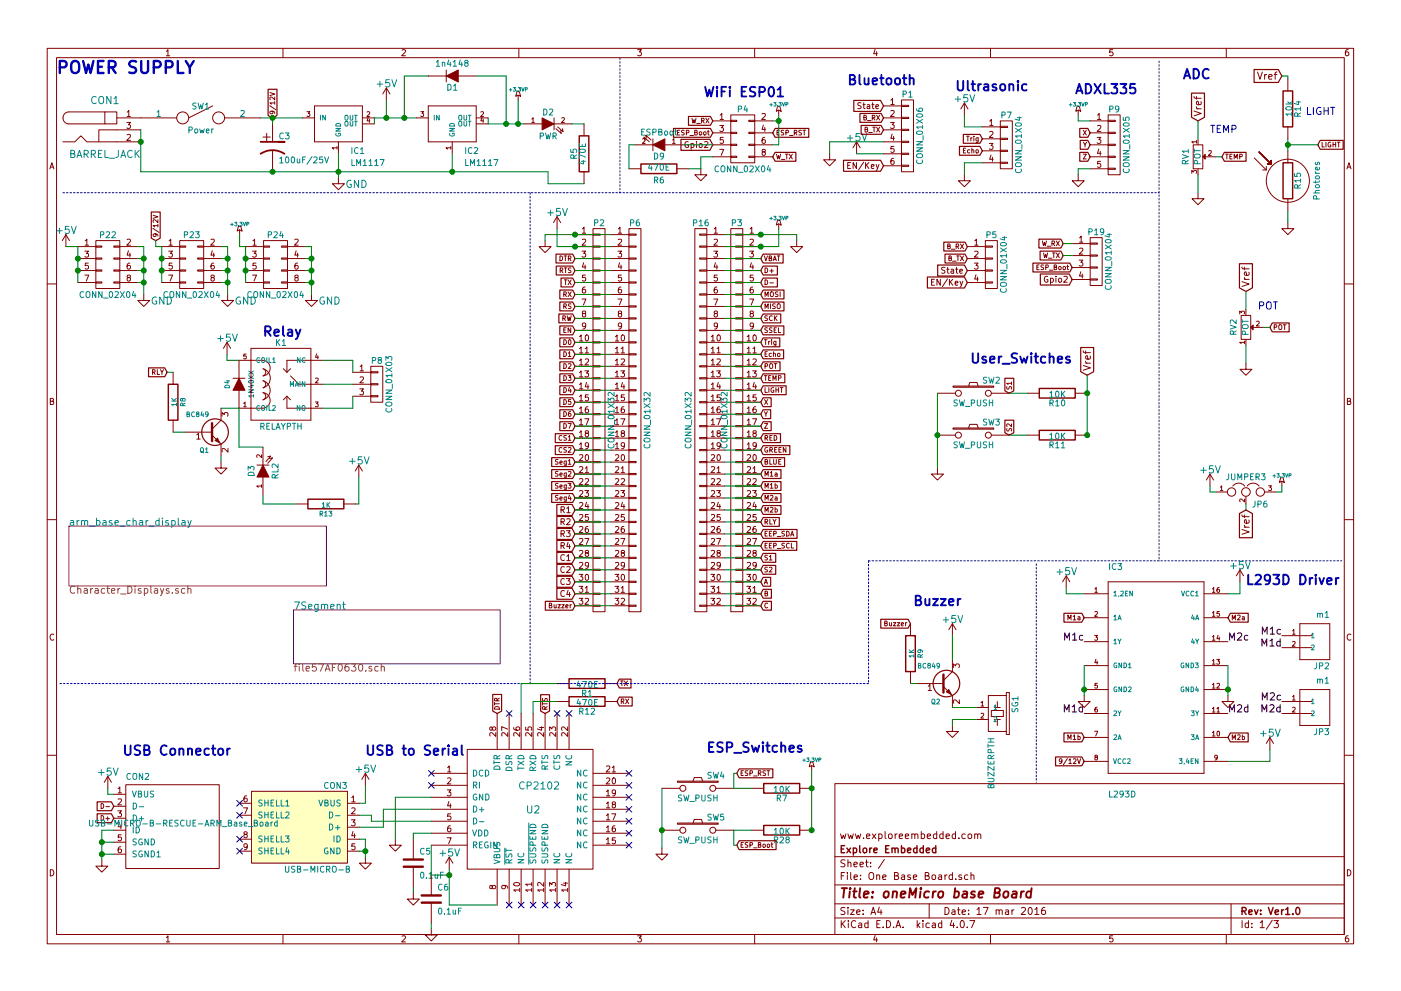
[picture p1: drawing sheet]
<svg xmlns="http://www.w3.org/2000/svg" width="297mm" height="210mm" viewBox="0 0 297 210" stroke-linecap="round" stroke-linejoin="round" font-family="sans-serif">
<g fill="none" stroke="#840000" stroke-width=".21">
<path d="M10 10.3h277v189.9h-277zM12 12.2h273v186.1h-273zM35.3 10.9l.3-.4v1.3M35.3 11.8h.7M57.2 19.6l1 .4-1 .3M60 10.3v1.9M81.9 18.7l-.7 1.2M81.9 18.7v2.5M81.9 18.7l.8 1.2M85.2 10.6l.5-.1 .3 .4-.8 .9h.8M90.8 16.1h3.8M94.6 14.9v2.5"/>
<path d="M97.2 16.1h3.8M109.6 19.4h.5l.3 1-.5-.2-.6 .2zM110 10.3v1.9M135.2 10.5h.8l-.4 .5 .3 .1 .1 .2-.1 .4-.2 .1-.5-.1M160 10.3v1.9M185.5 10.5l-.3 .9h.8M185.9 11v.8M210 10.3v1.9M235.9 10.5h-.6v.6h.6l.1 .5-.3 .2-.4-.1M260 10.3v1.9M266.6 15.3l.5 1.5 .5-1.5M268.1 15.8v1"/>
<path d="M268.6 15.8l-.5 .3M269 16.3l.7-.2-.1-.2-.4-.1-.2 .2 .1 .7h.5M270.2 15.8h.5M270.7 15.3l-.3 .2v1.3M273 16.8v2.5M285.9 10.5l-.4 .1-.2 .2-.1 .8 .3 .2 .4-.1 .1-.4-.1-.2-.4-.1-.3 .3M10.6 35.8l.4-1.3 .4 1.3M10.7 35.5h.6M13.3 30.1h2.6l1.2-1.3 1.3 1.3h11.4M22.2 23.7h2.6v2.6h-2.6zM22.2 23.7h-7.6a1.27 1.27 0 0 0-1.2 1.3 1.27 1.27 0 0 0 1.2 1.3h7.6M24.8 25h12.7"/>
<path d="M26.9 26h.8l-.5 .5 .4 .1v.5l-.2 .1-.5-.1M26.9 23.8l.4-.4v1.3M26.9 28.6l.5-.1 .3 .4-.8 .9h.8M26.9 24.7h.8M29.8 27.6h-8.8v2.5M45.1 22.5l-5.1 2.5M47.6 25h7.6M55.8 29.1h1.5M56.5 28.3v1.5M57.2 22.4l1.3 .9M57.7 23.6l.2 .2-.1 .3h-.5l-.1-.3 .2-.2h.6l.2 .5M57.8 26.3v3.8"/>
<path d="M57.8 31.9v4.5M58.2 21.8h-1l.3 .3M58.2 20.6v.6l-.7-.6-.3 .2 .1 .4M58.2 21.6v.5M64.1 25h2.6M65.1 23.7h.6l-.3 .4 .3 .1v.4h-.6M66.7 22.5h10.1v7.6h-10.1zM71.5 31.4h-1.1l.3 .2M71.5 31.1v.5M71.8 37.7v1.3h1.2l-1.2 1.3-1.3-1.3h1.3M71.8 30.1v2.5M76.8 26.3h2.6"/>
<path d="M76.8 25h2.6M77.8 23.8l.4-.1 .2 .3-.6 .7h.6M78.1 24.9l-.3 .7h.6M78.3 25.3v.7M88.3 25h2.5M89.2 23.7h.6l-.3 .4 .3 .1v.4h-.6M90.8 22.5h10.2v7.6h-10.2zM95.6 31.4h-1l.3 .2M95.6 31.1v.5M95.9 30.1v2.5M101 26.3h2.5M101 25h2.5"/>
<path d="M102 23.8l.3-.1 .2 .3-.6 .7h.6M102.2 24.9l-.2 .7h.6M102.4 25.3v.7M109.9 20.2v1M111.1 26.3h3.8M112.8 25.3l.2-.3v1M112.8 26h.5M117.5 26.3h3.8M117.5 25v2.6M117.9 27.3l1.1 1-.1-.6M118.2 26.9l1.2 1-.1-.6M119.1 25.1l.4-.1 .2 .3-.7 .7h.7"/>
<path d="M123.8 26.3v2.5M123.8 36.4v2.6M133.3 35.8h2.6M134.6 30.7h3.8M136.2 29.5l.4-.1 .2 .3-.6 .7h.6M136.7 29.7l-.2-.6 1.2 1M137 29.3l-.1-.6 1.1 1M138.4 29.5v2.5M141 30.7h3.8M142.6 29.7l.3-.3v1M142.6 30.4h.6M143.5 35.8h2.5"/>
<path d="M143.6 28.1h.4M144.1 27.6h-.5v1h.5M145.1 27.7h-.5v.3a.43 .43 0 0 1 .4 .5l-.5 .1M145.5 28.2l.5-.1v-.4l-.5-.1v1M145.9 30.1a.59 .59 0 0 0-.7 .6 .59 .59 0 0 0 .7 .5l.1-.4h-.3M146.3 28.7h.7M146.5 30.5l.4-.1 .2 .3-.1 .5h-.5M146.5 30.4v1.3M146.7 25.1l.2 1 .2-.7 .2 .7 .3-1M147.3 28.1h.4l.1-.4-.5-.1v1h.4l.2-.3-.3-.2M147.7 30v.1M147.7 30.4v.9"/>
<path d="M147.7 26.2h.8M148.3 28l.4 .1v.5h-.4zM148.3 30.5l.3-.1 .3 .3v.4l-.3 .2-.4-.2zM148.6 35.8v1.3h1.3l-1.3 1.2-1.3-1.2h1.3M148.7 25.6h.5v-.5h-.5v1M149 25.6l.3 .5M149.3 28l.4 .1-.1 .5h-.3zM149.4 30.1l.5-.1 .2 .4-.8 .9h.8M149.7 25.1l.6 1M150 28h.4M150.1 27.6v.9l.3 .1M150.3 25.1l-.6 1"/>
<path d="M151.1 33.3h3.8M151.1 25.6h3.8M151.1 28.2h3.8M151.1 30.7h3.8M152.6 26.6h.8l-.4 .5 .3 .1v.6l-.1 .1-.6-.1M152.6 31.7h.8l-.5 1.3M152.7 24.4l.3-.3v1.2M152.7 25.3h.7M153.3 29.2h-.6v.5h.6v.6l-.1 .1-.5-.1M154.9 33.1h1.3v.3h-1.3zM154.9 30.6h1.3v.3h-1.3zM154.9 28.1h1.3v.2h-1.3z"/>
<path d="M154.9 25.5h1.3v.3h-1.3zM154.9 24.4h5.1v10.1h-5.1zM158.7 33.1h1.3v.3h-1.3zM158.7 30.6h1.3v.3h-1.3zM158.7 28.1h1.3v.2h-1.3zM158.7 25.5h1.3v.3h-1.3zM160 33.3h3.8M160 25.6h3.8M160 28.2h3.8M160 30.7h3.8M161.6 24.2l.5-.1 .2 .3-.8 .9h.8M161.8 32.2l-.2-.2 .1-.3 .5 .1v.3l-.5 .2-.1 .2v.3l.2 .2h.3l.2-.3-.1-.3-.1-.2"/>
<path d="M161.8 26.5l-.2 1h.7M162.2 29.2h-.4l-.2 .3v.7l.2 .2 .4-.1v-.6l-.4-.1-.2 .3M162.2 27v.9M164.6 32.7l.3 1 .2-.7 .2 .7 .2-1M164.7 28.1h.4M164.8 22.6h.6l.2 1-.5-.2-.5 .2zM165.1 23.4v1M165.2 27.6h-.5v1h.5M165.7 33.8h.7M166.2 27.7h-.5v.3a.43 .43 0 0 1 .4 .5l-.5 .1M166.5 32.7h.6M166.6 28.2l.5-.1v-.4l-.5-.1v1"/>
<path d="M166.8 32.7v1M167.3 32.7l.7 1M167.4 28.7h.7M168 32.7l-.7 1M168.4 28.2l.5-.1v-.4l-.5-.1v1M168.6 28.2l.4 .4M169.9 27.7h-.5v.3a.43 .43 0 0 1 .5 .5l-.5 .1M170.2 27.6h.6M170.5 27.6v1M175.9 32.6v1.3h1.3l-1.3 1.3-1.3-1.3h1.3M179.7 35.1h.5M180.3 34.5h-.6v1.3h.6"/>
<path d="M181.6 34.5v1.3l-.7-1.3v1.3M181.6 30.1l-.8 1.3M181.6 30.1v2.5M181.6 30.1l.8 1.3M182.6 21.8h-.6l-.1 .5a.54 .54 0 0 1 .6 .6l-.2 .2-.4-.1M183 22.2h.4M183.1 34.4l-1.1 1.7M183.1 21.8v1.1l.3 .2M183.2 24.9h.4v-.3l-.4-.1v1h.3l.2-.4-.2-.2M183.4 27.5l.4-.1 .1-.3-.5-.1v1h.4l.2-.3-.3-.2M183.5 34.5v1.3M183.7 35l.5 .8"/>
<path d="M183.9 22.3h.5v.8M183.9 25.6h.8M184.2 28.1h.7M184.2 34.5l-.7 .7M184.4 22.5l-.6 .3 .2 .3 .4-.1M184.7 35.3l.6-.1v-.2l-.4-.1-.2 .2 .1 .6h.5M184.8 22.2h.5M184.9 25l.5-.1v-.4h-.5v1M185 21.8v1.1l.3 .2M185 27h.6M185.2 25l.3 .5M185.3 27v1"/>
<path d="M185.7 22.6l.6-.1-.1-.2-.3-.1-.2 .2 .1 .6h.4M185.8 34.9l.3 .9M185.9 24.5l.6 1M185.9 27l.6 1M186.4 34.9l-.5 1.2-.1 .1M186.5 24.5l-.6 1M186.5 27l-.6 1M187.3 25h3.8M187.3 30.1h3.8M187.3 27.6h3.8M187.3 22.5h3.8M187.3 32.6h3.8"/>
<path d="M187.3 35.2h3.8M188.8 26h.8l-.4 .5 .3 .1v.5l-.1 .1-.6-.1M188.9 21.3l.3-.4v1.3M188.9 23.5l.5-.1 .2 .4-.8 .9h.8M188.9 22.2h.7M189.2 28.4l-.3 1h.7M189.5 33.6h-.4l-.2 .3v.7l.2 .3 .4-.2v-.6h-.4l-.2 .2M189.5 28.9v.9M189.5 31.1h-.6v.5h.6v.6l-.1 .1-.5-.1M191.1 35h1.6v.3h-1.6zM191.1 32.5h1.6v.3h-1.6zM191.1 30h1.6v.2h-1.6z"/>
<path d="M191.1 27.4h1.6v.3h-1.6zM191.1 24.9h1.6v.2h-1.6zM191.1 22.3h1.6v.3h-1.6zM191.1 21.2h2.6v15.2h-2.6zM204.3 31.9h.3M204.5 37.1v1.2h1.2l-1.2 1.3-1.3-1.3h1.3M204.5 21.8l-.8 1.3M204.5 21.8v2.6M204.5 21.8l.7 1.3M204.7 31.4h-.4v1.1h.4M204.9 28.9h.6M205.2 28.9v1"/>
<path d="M205.6 31.8h-.3l-.2 .2 .1 .4h.4M205.8 29.2v.7M206 31.9l.4-.1 .1 .7M206 31.4v1.1M206.1 29.2l-.3 .2M206.5 28.9v.1M206.5 29.2v.7M207 31.8h.2l.2 .2v.3l-.2 .2-.3-.2zM207.4 29.2v.9l-.1 .1h-.3M207.4 29.3l-.3-.1-.2 .2 .1 .5h.4M208.3 26.9h3.8M208.3 29.5h3.8"/>
<path d="M208.3 32h3.8M208.3 34.5h3.8M209.8 30.4h.7l-.4 .5 .4 .1v.6l-.2 .1-.5-.1M209.8 25.7l.4-.4v1.3M209.8 28l.5-.1 .2 .3-.7 1h.7M209.8 26.6h.7M210.1 32.9l-.3 .9h.8M210.4 33.4v.8M212.1 34.4h1.5v.3h-1.5zM212.1 31.9h1.5v.2h-1.5zM212.1 29.3h1.5v.3h-1.5zM212.1 26.8h1.5v.2h-1.5z"/>
<path d="M212.1 25.6h2.5v10.2h-2.5zM228.3 22.6h.6l.2 1-.5-.2-.5 .2zM228.6 23.4v1M228.6 37.1v1.2h1.3l-1.3 1.3-1.3-1.3h1.3M229.7 32.7h.6l-.6 1h.6M229.7 27.6l.6 1M229.7 30.2l.3 .5 .4-.5M230 30.7v.5M230.3 27.6l-.6 1M231.1 33.3h3.8M231.1 25.6h3.8M231.1 28.2h3.8"/>
<path d="M231.1 30.7h3.8M231.1 35.8h3.8M232.6 29.2h.8l-.4 .4 .3 .1v.6l-.1 .1-.6-.1M232.7 24.4l.3-.3v1.2M232.7 26.7l.5-.1 .2 .4-.8 .9h.8M232.7 25.3h.7M233 31.6l-.3 .9h.8M233.3 32.1v.9M233.3 34.2h-.6v.6h.6v.6l-.1 .1-.5-.1M234.9 35.7h1.6v.2h-1.6zM234.9 33.1h1.6v.3h-1.6zM234.9 30.6h1.6v.3h-1.6z"/>
<path d="M234.9 28.1h1.6v.2h-1.6zM234.9 25.5h1.6v.3h-1.6zM234.9 24.4h2.6v12.7h-2.6zM252.7 36.8v-.6l.4 .3 .1-.3h.4v.6M253 30.7h2v5.1h-2zM253.2 23.6l1.5 .5-1.5 .5M253.2 20.5l.2 .3h1.3M253.7 22.7l.3 .4M253.7 20.5v.6M253.7 23.1h1M253.7 30.1h-1l.3 .3M253.7 29.8v.6"/>
<path d="M254 29.5v1.2M254 35.8v1.3M254.6 21.6l.1 .4-.2 .2-.8-.1v-.5l.3-.1 .2 .7M255.3 33.3h2.5M256.3 32l.3-.1 .2 .4-.6 .7h.6M259.8 32.7h.6M260.1 32.7v1M260.8 33.2h.3M261.2 32.7h-.4v1h.4M261.7 33.7v-1l.3 .7 .3-.7v1M262.8 33.2h.5v-.4l-.5-.1v1M265.9 33.5l2.6 2.6"/>
<path d="M267 32.3l2.5 2.5M267.7 36.1h.8M268.5 35.3v.8M268.7 34.8h.8M269.5 34v.8M273 26.9v2.6M273 32v2.5M280.3 30.2v1h.5M281.1 30.2v1M282.1 30.2a.45 .45 0 0 0-.5 .5 .45 .45 0 0 0 .6 .4v-.3h-.2M282.6 30.2v1M282.6 30.7h.6"/>
<path d="M283.2 30.2v1M283.5 30.2h.6M283.8 30.2v1M285.6 35.8l.4-1.3 .4 1.3M285.7 35.5h.6M14 49.8l-.8 1.2M14 49.8v2.5M14 49.8l.7 1.2M16.5 52.3h3.8M16.5 54.9h3.8M16.5 57.4h3.8M16.5 59.9h3.8"/>
<path d="M18 53.3h.8l-.5 .5 .4 .1v.5l-.2 .2-.5-.2M18 58.4h.8l-.5 1.2M18.1 51.1l.3-.4v1.3M18.1 52h.7M18.7 55.8h-.6v.6h.6v.6l-.2 .1-.4-.1M20.3 59.8h1.3v.3h-1.3zM20.3 57.3h1.3v.2h-1.3zM20.3 54.7h1.3v.3h-1.3zM20.3 52.2h1.3v.2h-1.3zM20.3 51h5.1v10.2h-5.1zM24.1 59.8h1.3v.3h-1.3zM24.1 57.3h1.3v.2h-1.3z"/>
<path d="M24.1 54.7h1.3v.3h-1.3zM24.1 52.2h1.3v.2h-1.3zM25.4 52.3h3.8M25.4 54.9h3.8M25.4 57.4h3.8M25.4 59.9h3.8M26.9 50.8l.5-.1 .3 .4-.8 .9h.8M27.2 58.9l-.3-.2 .2-.3 .5 .1v.3l-.5 .1-.2 .3 .1 .3 .2 .1h.2l.3-.2-.1-.4-.2-.1M27.2 53.2l-.3 .9h.8M27.5 55.8l-.3 .1-.2 .2-.1 .7 .3 .3 .4-.1-.1-.6-.3-.1-.3 .2M27.5 53.7v.9M32.4 48.5l1.3 .8"/>
<path d="M32.5 45.7l1 .3-1 .3M32.9 49.6l.2 .2-.1 .3h-.5v-.3l.2-.2 .5 .1 .3 .4M33.5 47.9h-1l.3 .3M33.5 46.6v.6l-.7-.6-.3 .2 .1 .4M33.5 47.6v.6M34.3 52.3h3.8M34.3 54.9h3.8M34.3 57.4h3.8M34.3 59.9h3.8M35.8 53.3h.8l-.5 .5 .4 .1v.5l-.2 .2-.5-.2M35.8 58.4h.8l-.5 1.2M35.8 51.1l.4-.4v1.3"/>
<path d="M35.8 52h.8M36.5 55.8h-.6l-.1 .6h.7v.6l-.2 .1-.5-.1M38.1 59.8h1.3v.3h-1.3zM38.1 57.3h1.3v.2h-1.3zM38.1 54.7h1.3v.3h-1.3zM38.1 52.2h1.3v.2h-1.3zM38.1 51h5.1v10.2h-5.1zM41.9 59.8h1.3v.3h-1.3zM41.9 57.3h1.3v.2h-1.3zM41.9 54.7h1.3v.3h-1.3zM41.9 52.2h1.3v.2h-1.3zM43.2 52.3h3.8"/>
<path d="M43.2 54.9h3.8M43.2 57.4h3.8M43.2 59.9h3.8M44.7 50.8l.5-.1 .2 .4-.7 .9h.7M45 58.9l-.3-.2 .1-.3 .6 .1v.3l-.6 .1-.1 .3 .1 .3 .2 .1h.2l.2-.2v-.4l-.2-.1M45 53.2l-.3 .9h.8M45.3 55.8l-.3 .1-.2 .2-.1 .7 .3 .3 .4-.1-.1-.6-.3-.1-.3 .2M45.3 53.7v.9M50.5 48h.6l.2 1-.5-.2-.5 .2zM50.8 48.8v1M52.1 52.3h3.8M52.1 54.9h3.8"/>
<path d="M52.1 57.4h3.8M52.1 59.9h3.8M53.5 53.3h.8l-.4 .5 .4 .1v.5l-.2 .2-.6-.2M53.5 58.4h.9l-.6 1.2M53.6 51.1l.4-.4v1.3M53.6 52h.7M54.3 55.8h-.6l-.1 .6h.7v.6l-.2 .1-.5-.1M55.9 59.8h1.2v.3h-1.2zM55.9 57.3h1.2v.2h-1.2zM55.9 54.7h1.2v.3h-1.2zM55.9 52.2h1.2v.2h-1.2zM55.9 51h5.1v10.2h-5.1z"/>
<path d="M59.7 59.8h1.3v.3h-1.3zM59.7 57.3h1.3v.2h-1.3zM59.7 54.7h1.3v.3h-1.3zM59.7 52.2h1.3v.2h-1.3zM61 52.3h3.8M61 54.9h3.8M61 57.4h3.8M61 59.9h3.8M62.5 50.8l.5-.1 .2 .4-.8 .9h.8M62.7 58.9l-.2-.2 .1-.3 .6 .1v.3l-.6 .1-.1 .3 .1 .3 .1 .1h.3l.2-.2v-.4l-.2-.1M62.8 53.2l-.3 .9h.8M63.1 55.8l-.4 .1-.1 .2-.1 .7 .2 .3 .5-.1-.1-.6-.4-.1-.2 .2"/>
<path d="M63.1 53.7v.9M115.6 51v1.3h1.2l-1.2 1.3-1.3-1.3h1.3M118.1 46l-.8 1.2M118.1 46v2.5M118.1 46l.8 1.2M118.7 54.3a.51 .51 0 0 1 .6 .5 .51 .51 0 0 1-.6 .5zM118.8 57.4l.5-.1v-.4l-.5-.1v1.1M119 57.4l.3 .5M119.6 54.3h.6M119.6 56.8h.6M119.6 59.4h.6M119.9 54.3v1"/>
<path d="M119.9 56.8v1.1M119.9 59.4v1M120.4 59.4l.7 1M120.5 54.8h.5v-.4l-.5-.1v1M120.7 54.8l.4 .5M121.1 56.9h-.5l-.1 .3a.43 .43 0 0 1 .5 .6h-.5M121.1 59.4l-.7 1M121.9 49.8h3.8M121.9 52.3h3.8M121.9 54.9h3.8M121.9 57.4h3.8M121.9 59.9h3.8"/>
<path d="M123.4 53.3h.8l-.5 .5 .4 .1v.5l-.1 .2-.6-.2M123.5 48.6l.3-.4v1.3M123.5 50.8l.5-.1 .2 .4-.8 .9h.8M123.5 49.5h.7M123.7 55.7l-.2 1h.7M124.1 56.2v.9M124.1 58.4h-.6v.5h.6v.6l-.1 .1-.5-.1M125.7 48.5h2.6v81.3h-2.6zM125.7 59.8h1.6v.3h-1.6zM125.7 57.3h1.6v.2h-1.6zM125.7 54.7h1.6v.3h-1.6zM125.7 52.2h1.6v.2h-1.6z"/>
<path d="M125.7 49.7h1.6v.2h-1.6zM129.5 49.8h3.8M129.5 52.3h3.8M129.5 54.9h3.8M129.5 57.4h3.8M129.5 59.9h3.8M131 53.3h.8l-.4 .5 .3 .1v.5l-.1 .2-.6-.2M131.1 48.6l.3-.4v1.3M131.1 50.8l.5-.1 .2 .4-.8 .9h.8M131.1 49.5h.7M131.4 55.7l-.3 1h.8M131.7 56.2v.9"/>
<path d="M131.7 58.4h-.6v.5h.6v.6l-.1 .1-.5-.1M133.3 48.5h2.6v81.3h-2.6zM133.3 59.8h1.6v.3h-1.6zM133.3 57.3h1.6v.2h-1.6zM133.3 54.7h1.6v.3h-1.6zM133.3 52.2h1.6v.2h-1.6zM133.3 49.7h1.6v.2h-1.6zM147.3 48.5h2.6v81.3h-2.6zM148.3 59.8h1.6v.3h-1.6zM148.3 57.3h1.6v.2h-1.6zM148.3 54.7h1.6v.3h-1.6zM148.3 52.2h1.6v.2h-1.6z"/>
<path d="M148.3 49.7h1.6v.2h-1.6zM149.9 49.8h3.8M149.9 52.3h3.8M149.9 54.9h3.8M149.9 57.4h3.8M149.9 59.9h3.8M151.3 53.3h.8l-.4 .5 .4 .1v.5l-.2 .2-.6-.2M151.4 48.6l.4-.4v1.3M151.4 50.8l.5-.1 .2 .4-.8 .9h.8M151.4 49.5h.7M151.7 55.7l-.3 1h.8M152 56.2v.9"/>
<path d="M152.1 58.4h-.6l-.1 .5h.7v.6l-.2 .1-.5-.1M154.9 48.5h2.6v81.3h-2.6zM156 59.8h1.5v.3h-1.5zM156 57.3h1.5v.2h-1.5zM156 54.7h1.5v.3h-1.5zM156 52.2h1.5v.2h-1.5zM156 49.7h1.5v.2h-1.5zM157.5 49.8h3.8M157.5 52.3h3.8M157.5 54.9h3.8M157.5 57.4h3.8M157.5 59.9h3.8"/>
<path d="M159 53.3h.7l-.4 .5 .4 .1v.5l-.2 .2-.5-.2M159 48.6l.4-.4v1.3M159 50.8l.5-.1 .2 .4-.7 .9h.7M159 49.5h.7M159.3 55.7l-.3 1h.8M159.6 56.2v.9M159.7 58.4h-.6l-.1 .5h.7v.6l-.2 .1-.5-.1M162.1 54.3l.3 1 .3-1M162.2 56.8a.51 .51 0 0 1 .6 .5 .51 .51 0 0 1-.6 .6zM162.2 59.4a.51 .51 0 0 1 .6 .5 .51 .51 0 0 1-.6 .5zM163.1 54.8l.4-.1 .1-.3-.5-.1v1h.3l.2-.3-.2-.2M163.2 57.5h.8"/>
<path d="M163.6 57.1v.8M163.9 55.3l.4-1 .3 1M164 55h.5M164.8 54.3h.6M164.8 46.7h.6l.2 1-.5-.2-.5 .2zM165.1 54.3v1M165.1 47.5v1M168.9 51v1.3h1.3l-1.3 1.3-1.3-1.3h1.3M197.5 59.8h.4M198.1 59.3h-.6v1.2h.6M199.4 59.3v1.2l-.7-1.2v1.2M200.4 56.8h-.7v.4a.54 .54 0 0 1 .6 .7l-.2 .1-.5-.1"/>
<path d="M200.7 57.1h.5M200.9 59.2l-1.1 1.6M200.9 56.7v1.1l.3 .2M200.9 52.2h.5v-.3l-.5-.1v1h.4l.2-.4-.2-.2M201.2 54.8l.4-.1 .1-.3-.5-.1v1h.4l.2-.3-.3-.2M201.3 59.3v1.2M201.5 59.8l.5 .7M201.7 57.2h.4l.1 .8M201.7 52.9h.8M202 55.4h.7M202 59.3l-.7 .7M202.2 57.4l-.6 .3 .2 .3 .4-.1"/>
<path d="M202.6 57.1h.5M202.7 52.3l.5-.1v-.4h-.5v1M202.8 56.7v1.1l.3 .2M202.8 54.3h.6M202.9 52.3l.4 .5M203.1 54.3v1M203.5 57.6l.6-.2-.1-.2-.3-.1-.2 .2v.6h.5M203.5 59.7l.3 .8M203.6 51.8l.7 1M203.6 54.3l.7 1M204.1 59.7l-.4 1.1-.2 .1M204.3 51.8l-.7 1"/>
<path d="M204.3 54.3l-.7 1M205.1 52.3h3.8M205.1 54.9h3.8M205.1 57.4h3.8M205.1 59.9h3.8M206.6 55.8h.8l-.5 .5 .4 .1v.6l-.2 .1-.5-.1M206.7 51.1l.3-.4v1.3M206.7 53.4l.4-.1 .3 .3-.8 1h.8M206.7 52h.7M206.9 58.3l-.2 .9h.7M207.2 58.8v.8M208.9 59.8h1.5v.3h-1.5z"/>
<path d="M208.9 57.3h1.5v.2h-1.5zM208.9 54.7h1.5v.3h-1.5zM208.9 52.2h1.5v.2h-1.5zM208.9 51h2.6v10.2h-2.6zM219.8 56.7h.4M220.3 56.2h-.5v1h.5M221 51.1l.2 1 .2-.7 .2 .7 .3-1M221.3 53.7l.2 1 .2-.7 .2 .7 .2-1M221.3 56.3h-.5v.3a.43 .43 0 0 1 .4 .5l-.5 .1M221.7 56.7h.5v-.4l-.5-.1v1M222 52.2h.8M222.1 58.7a.59 .59 0 0 0-.7 .5 .59 .59 0 0 0 .7 .6l.1-.5h-.3"/>
<path d="M222.3 54.8h.7M222.5 57.3h.7M222.7 59.1l.4-.1 .2 .3-.1 .5h-.5M222.7 59v1.3M223 51.7l.5-.1v-.4l-.5-.1v1M223.1 53.7h.6M223.3 51.7l.3 .4M223.4 53.7v1M223.5 56.7l.4-.1 .1-.3-.5-.1v1h.4l.2-.3-.3-.2M223.9 58.6v.1M223.9 59v.9M224 51.1l.6 1"/>
<path d="M224 53.7l.6 1M224.5 59.2l.3-.2 .3 .3v.3l-.3 .3-.3-.1zM224.5 56.6l.3-.1 .2 .2v.3l-.2 .2-.3-.2zM224.6 51.1l-.6 1M224.6 53.7l-.6 1M225.5 56.6l.2-.1 .2 .2v.3l-.2 .2-.3-.2zM225.6 58.7l.5-.1 .2 .4-.8 .9h.8M226.2 56.5h.4M226.3 56.2v.9l.3 .1M227.3 51.7h3.8M227.3 54.2h3.8M227.3 56.8h3.8"/>
<path d="M227.3 59.3h3.8M228.8 55.2h.8l-.4 .5 .3 .1v.5l-.1 .2-.6-.2M228.9 50.5l.3-.4v1.3M228.9 52.8l.5-.2 .2 .4-.8 .9h.8M228.9 51.4h.7M229.2 57.7l-.3 .9h.7M229.5 58.1v.9M231.1 59.2h1.6v.2h-1.6zM231.1 56.6h1.6v.3h-1.6zM231.1 54.1h1.6v.3h-1.6zM231.1 51.6h1.6v.2h-1.6zM231.1 50.4h2.6v10.2h-2.6z"/>
<path d="M254 40.9v1.3h1.3l-1.3 1.2-1.3-1.2h1.3M263.3 59.8l1.5 .5-1.5 .5M263.3 56.7l.3 .3h1.2M263.8 58.8l.3 .5M263.8 56.7v.5M263.8 59.3h1M264.8 57.8v.4l-.2 .2-.7-.1v-.5l.3-.1 .1 .7M273 47.2v1.3h1.3l-1.3 1.3-1.2-1.3h1.2M273 42.2v2.5M10 60.2h2M30.5 62.5v1.2h1.2l-1.2 1.3-1.3-1.3h1.3M32.3 79l.5-.1v-.4l-.5-.1v1"/>
<path d="M32.6 79l.3 .4M33.4 78.4v1h.4M34 78.4l.3 .6 .4-.6M34.3 79v.4M36.7 79v2.5M48.1 72.6l-.7 1.3M48.1 72.6v2.6M48.1 72.6l.8 1.3M48.3 62.5v1.2h1.2l-1.2 1.3-1.3-1.3h1.3M52.2 75.1h-.5v.5h.4l.1 .4h-.5M53.2 73.9h12.7v15.2h-12.7zM60.1 78.2l.7 .8"/>
<path d="M61.6 79.8l1.8 1.7h5.1M61.6 78.2l-.8 .8M66 62.5v1.2h1.3l-1.3 1.3-1.2-1.3h1.2M67.1 75.1l-.2 .7h.6M67.4 75.5v.6M68.5 76.4h-7.7v2.6M74.8 79h3.8M76.4 77.8l.3-.4v1.3M76.4 78.7h.7M78.6 78.9h1.5v.2h-1.5zM78.6 77.7h2.6v7.6h-2.6zM119.3 67.5h.5v-.4l-.5-.1v1"/>
<path d="M119.5 65l.5-.1v-.4h-.5v1M119.5 72.1a.51 .51 0 0 1 .6 .5 .51 .51 0 0 1-.6 .5zM119.5 74.6a.51 .51 0 0 1 .6 .5 .51 .51 0 0 1-.6 .5zM119.5 77.2a.51 .51 0 0 1 .6 .5 .51 .51 0 0 1-.6 .5zM119.5 79.7a.51 .51 0 0 1 .6 .5 .51 .51 0 0 1-.6 .5zM119.5 62.5l.5-.1v-.4l-.5-.1v1M119.5 70h.4M119.6 67.5l.3 .5M119.8 65l.3 .5M119.8 62.5l.3 .4M120 69.5h-.5v1.1h.5M120.2 67l.3 1 .2-.7 .2 .7 .2-1"/>
<path d="M120.4 79.7h.7l-.4 .4 .3 .1v.4h-.6M120.4 61.9l.7 1M120.5 74.9l.3-.3v1M120.5 77.3l.4-.1 .2 .3-.7 .7h.7M120.5 75.6h.6M120.6 72.2l.1-.1a.49 .49 0 0 1 .4 .5 .49 .49 0 0 1-.5 .4l-.1-.3zM121 69.5v1.1l-.6-1.1v1.1M121.1 64.5h-.5l-.1 .3a.43 .43 0 0 1 .5 .6h-.5M121.1 61.9l-.7 1M121.9 62.5h3.8M121.9 65h3.8M121.9 67.6h3.8"/>
<path d="M121.9 70.1h3.8M121.9 72.6h3.8M121.9 75.2h3.8M121.9 77.7h3.8M122.9 71.4l.3-.3v1.2M122.9 74l.3-.4v1.3M122.9 76.5l.3-.4v1.3M122.9 79l.3-.3v1.3M122.9 72.3h.7M122.9 74.9h.7M122.9 77.4h.7M122.9 80h.7"/>
<path d="M123.4 63.4h.8l-.5 1.3M123.7 66.5l-.2-.2v-.2h.6v.3l-.5 .2-.1 .2v.3l.2 .2h.3l.2-.3-.1-.4-.1-.1M124 78.7h.8l-.4 .5 .3 .1v.5l-.1 .2-.6-.2M124.1 60.9l-.4 .1-.2 .2v.7l.2 .3 .4-.2v-.6h-.4l-.2 .2M124.1 74l.3-.4v1.3M124.1 76.2l.5-.1 .2 .4-.8 .9h.8M124.1 74.9h.7M124.2 69.1l-.2 .2-.4-.1-.1-.6 .5-.1 .2 .3-.1 .7-.3 .3h-.2M124.2 71.2l.2-.1a.67 .67 0 0 1 .4 .6 .67 .67 0 0 1-.4 .6l-.3-.4zM125.7 77.6h1.6v.2h-1.6zM125.7 75.1h1.6v.2h-1.6zM125.7 72.5h1.6v.3h-1.6z"/>
<path d="M125.7 70h1.6v.2h-1.6zM125.7 67.4h1.6v.3h-1.6zM125.7 64.9h1.6v.2h-1.6zM125.7 62.4h1.6v.2h-1.6zM129.5 62.5h3.8M129.5 65h3.8M129.5 67.6h3.8M129.5 70.1h3.8M129.5 72.6h3.8M129.5 75.2h3.8M129.5 77.7h3.8M130.5 71.4l.3-.3v1.2"/>
<path d="M130.5 74l.3-.4v1.3M130.5 76.5l.3-.4v1.3M130.5 79l.3-.3v1.3M130.5 72.3h.7M130.5 74.9h.7M130.5 77.4h.7M130.5 80h.7M131 63.4h.9l-.6 1.3M131.3 66.5l-.2-.2v-.2h.6v.3l-.5 .2-.1 .2v.3l.2 .2h.3l.2-.3-.1-.4-.1-.1M131.6 78.7h.8l-.4 .5 .4 .1v.5l-.2 .2-.6-.2M131.7 60.9l-.4 .1-.2 .2v.7l.2 .3 .4-.2v-.6h-.4l-.2 .2M131.7 74l.4-.4v1.3"/>
<path d="M131.7 76.2l.5-.1 .2 .4-.8 .9h.8M131.7 74.9h.7M131.8 69.1l-.2 .2-.4-.1-.1-.6 .5-.1 .2 .3-.1 .7-.3 .3h-.2M131.8 71.2l.2-.1a.67 .67 0 0 1 .4 .6 .67 .67 0 0 1-.4 .6l-.3-.4zM133.3 77.6h1.6v.2h-1.6zM133.3 75.1h1.6v.2h-1.6zM133.3 72.5h1.6v.3h-1.6zM133.3 70h1.6v.2h-1.6zM133.3 67.4h1.6v.3h-1.6zM133.3 64.9h1.6v.2h-1.6zM133.3 62.4h1.6v.2h-1.6zM148.3 77.6h1.6v.2h-1.6z"/>
<path d="M148.3 75.1h1.6v.2h-1.6zM148.3 72.5h1.6v.3h-1.6zM148.3 70h1.6v.2h-1.6zM148.3 67.4h1.6v.3h-1.6zM148.3 64.9h1.6v.2h-1.6zM148.3 62.4h1.6v.2h-1.6zM149.9 62.5h3.8M149.9 65h3.8M149.9 67.6h3.8M149.9 70.1h3.8M149.9 72.6h3.8M149.9 75.2h3.8"/>
<path d="M149.9 77.7h3.8M150.8 71.4l.4-.3v1.2M150.8 74l.4-.4v1.3M150.8 76.5l.4-.4v1.3M150.8 79l.4-.3v1.3M150.8 72.3h.7M150.8 74.9h.7M150.8 77.4h.7M150.8 80h.7M151.3 63.4h.9l-.6 1.3M151.6 66.5l-.2-.2 .1-.2h.6v.3l-.6 .2-.1 .2 .1 .3 .1 .2h.3l.2-.3v-.4l-.2-.1M151.9 78.7h.8l-.4 .5 .4 .1v.5l-.2 .2-.6-.2"/>
<path d="M152 60.9l-.4 .1-.1 .2-.1 .7 .2 .3 .5-.2-.1-.6h-.4l-.2 .2M152 74l.4-.4v1.3M152 76.2l.5-.1 .2 .4-.8 .9h.8M152 74.9h.7M152.1 69.1l-.2 .2-.4-.1v-.6l.4-.1 .2 .3v.7l-.3 .3h-.3M152.1 71.2l.2-.1a.67 .67 0 0 1 .4 .6 .67 .67 0 0 1-.4 .6l-.3-.4zM156 77.6h1.5v.2h-1.5zM156 75.1h1.5v.2h-1.5zM156 72.5h1.5v.3h-1.5zM156 70h1.5v.2h-1.5zM156 67.4h1.5v.3h-1.5zM156 64.9h1.5v.2h-1.5z"/>
<path d="M156 62.4h1.5v.2h-1.5zM157.5 62.5h3.8M157.5 65h3.8M157.5 67.6h3.8M157.5 70.1h3.8M157.5 72.6h3.8M157.5 75.2h3.8M157.5 77.7h3.8M158.4 71.4l.4-.3v1.2M158.4 74l.4-.4v1.3M158.4 76.5l.4-.4v1.3M158.4 79l.4-.3v1.3"/>
<path d="M158.4 72.3h.7M158.4 74.9h.7M158.4 77.4h.7M158.4 80h.7M159 63.4h.8l-.5 1.3M159.3 66.5l-.3-.2 .1-.2h.6v.3l-.6 .2-.1 .2 .1 .3 .2 .2h.2l.2-.3v-.4l-.2-.1M159.6 78.7h.8l-.5 .5 .4 .1v.5l-.2 .2-.5-.2M159.6 60.9l-.3 .1-.2 .2-.1 .7 .3 .3 .4-.2-.1-.6h-.3l-.3 .2M159.6 74l.4-.4v1.3M159.6 76.2l.5-.1 .3 .4-.8 .9h.8M159.6 74.9h.8M159.7 69.1l-.2 .2-.4-.1v-.6l.4-.1 .2 .3v.7l-.3 .3h-.3"/>
<path d="M159.7 71.2l.2-.1a.67 .67 0 0 1 .5 .6 .67 .67 0 0 1-.5 .6l-.3-.4zM162.1 79.7h.5M162.1 72.1h.5M162.2 62.9v-1l.3 .8 .4-.8v1M162.2 65.5v-1l.3 .7 .4-.7v1M162.2 77.7l.5-.1v-.4h-.5v1M162.2 75.1h.3M162.3 72.1v1M162.3 79.7v1M162.7 74.6h-.5v1h.5M162.7 69.6h-.5v.3a.43 .43 0 0 1 .5 .6h-.5M162.7 67.1h-.5v.3a.43 .43 0 0 1 .5 .5l-.5 .1"/>
<path d="M163 72.4v.7M163.2 60h.8M163.2 72.4l-.2 .2M163.3 77.2h.3l.2 .1v.5l-.2 .4-.4-.2zM163.4 64.5v1M163.4 62l.4-.1 .1 .2 .1 .5-.2 .3-.4-.1zM163.4 79.7h-.4v1h.4M163.6 75l-.4-.1-.1 .3v.4h.5M163.6 72.1v.1M163.6 72.4v.7M163.7 69.6h-.5v.3a.43 .43 0 0 1 .5 .6h-.6M163.7 67.1a.44 .44 0 0 0-.6 .4 .44 .44 0 0 0 .6 .4"/>
<path d="M164 75.1l.4-.1v.6M164 74.6v1M164.1 70h.4M164.1 77.2h.6M164.2 67v1M164.3 67.4l.4 .6M164.4 64.5h-.5v.3a.43 .43 0 0 1 .4 .6h-.5M164.4 77.2v1M164.5 72.4v.8l-.1 .2h-.3M164.5 72.5l-.3-.1-.2 .2 .1 .4h.4M164.6 69.5h-.5v1.1h.5M164.7 67l-.5 .6"/>
<path d="M164.9 64.5h.3l.2 .1v.5l-.2 .4-.4-.2zM164.9 75l.3-.1 .2 .3v.2l-.2 .2-.4-.2zM164.9 62h-.4l-.1 .3a.43 .43 0 0 1 .5 .5l-.5 .1M165 69.5v1.1h.5M165.4 61.9v1M202.5 60.1l.6-.1-.1-.3h-.3l-.2 .1 .1 .6h.4M229.7 77.5l1.5 .5-1.5 .6M229.7 74.4l.2 .4h1.3M230.2 76.6l.3 .5M230.2 77.1h1M230.2 74.4v.6M231.1 75.5l.1 .5-.2 .2-.7-.1v-.6h.2l.2 .7"/>
<path d="M262.8 66.6v-.6l.4 .3 .1-.3h.5v.6M263.1 66.9h2.1v5.1h-2.1zM263.9 72.6h-1.1l.3 .3M263.9 72.4v.5M264.2 77.1v1.3h1.2l-1.2 1.2-1.3-1.2h1.3M264.2 65.7v1.2M264.2 72v1.3M265.4 69.5h2.6M266.4 68.2l.4-.1 .2 .3-.6 .8h.6M270.2 69.4h.4v-.4l-.4-.1v1M271.2 69l.4-.1 .1 .2 .1 .5-.2 .3-.4-.1zM272.1 68.9h.6"/>
<path d="M272.4 68.9v1M285 60.2h2M10.7 85.1h.5l.1-.5-.6-.1v1.3h.5l.2-.4-.3-.3M36.7 89.1v2.6M39.2 91.7h5.8M41.7 92.2l.4-.3v1.3M41.7 93.2h.7M45 92.3l1.9 1.9v2.6M46.9 98v1.3h1.2l-1.2 1.3-1.3-1.3h1.3M46.9 86.6v2.5l-1.9 2M47.1 88.3v-.8l.4 .5 .2-.4h.5l.1 .2-.1 .5M48.3 95.1v.8l-.9-.8-.3 .3 .1 .5"/>
<path d="M49.4 80.3h2.5M50.7 80.3v-3.9h5.1a1.66 1.66 0 0 1 1.5 1.7 1.66 1.66 0 0 1-1.5 1.7 .8 .8 0 0 0 .5-.8 .8 .8 0 0 0-.5-.8 2.12 2.12 0 0 1 1.5 2.1 2.12 2.12 0 0 1-1.5 2 .79 .79 0 0 0 .5-.8 .79 .79 0 0 0-.5-.7 2.12 2.12 0 0 1 1.5 2 2.12 2.12 0 0 1-1.5 2 .79 .79 0 0 0 .5-.7 .79 .79 0 0 0-.5-.8 1.66 1.66 0 0 1 1.5 1.7 1.66 1.66 0 0 1-1.5 1.6h-5.1v-3.8M51.7 85.6l.2-.3v1M51.7 86.3h.5M54.5 98.7h2.5M55.4 96.5v.6l-.7-.6-.3 .2 .1 .3M55.8 94.9v3.8M56.8 96.9l.6-.1-1 1.1M57.1 97.3l.7-.2-1 1.2M60.8 84.1v2.5h7.7M60.8 84.1l-.7 .7M60.8 84.1l.8 .7"/>
<path d="M66.9 85.3h.6l-.4 .4 .3 .1v.4h-.5M66.9 80.3l.4-.1 .2 .3-.6 .7h.6M74.8 81.5h3.8M74.8 84.1h3.8M76.1 98.7l-.8 1.2M76.1 98.7v2.5M76.1 98.7l.7 1.2M76.3 82.5h.8l-.5 .5 .4 .1v.5l-.2 .2-.5-.2M76.4 80.1l.4-.1 .3 .3-.8 .9h.8M78.6 83.9h1.5v.3h-1.5zM78.6 81.4h1.5v.3h-1.5zM118.3 97.5h-.5v.4a.43 .43 0 0 1 .5 .5h-.5"/>
<path d="M118.7 98.2l.5-.1v-.2l-.4-.1-.1 .2 .1 .4h.4M119.1 92.5a.44 .44 0 0 0-.6 .4 .44 .44 0 0 0 .6 .4M119.1 95a.44 .44 0 0 0-.6 .4 .44 .44 0 0 0 .6 .5M119.5 82.2a.51 .51 0 0 1 .6 .5 .51 .51 0 0 1-.6 .6zM119.5 84.8a.51 .51 0 0 1 .6 .5 .51 .51 0 0 1-.6 .5zM119.5 87.3a.51 .51 0 0 1 .6 .5 .51 .51 0 0 1-.6 .5zM119.5 89.9a.51 .51 0 0 1 .6 .5 .51 .51 0 0 1-.6 .5zM120.1 97.8v.8l-.1 .2h-.4M120.1 97.9l-.3-.1-.2 .2 .1 .4h.4M120.1 92.5h-.5v.3a.43 .43 0 0 1 .5 .5l-.6 .1M120.1 95h-.5v.3a.43 .43 0 0 1 .5 .6h-.6M120.4 89.9h.7l-.4 1"/>
<path d="M120.5 92.7l.3-.3v1M120.5 95l.4-.1 .2 .3-.7 .8h.7M120.5 97.8l.3-.3v1M120.5 93.4h.6M120.5 98.5h.6M120.7 82.2l-.2 .7h.6M121 87.3l-.4 .1-.1 .7 .2 .2 .3-.1v-.4l-.3-.1-.2 .2M121 82.6v.7M121 84.8h-.5v.5l.5-.1v.5h-.5M121.9 98h3.8M121.9 80.3h3.8M121.9 82.8h3.8"/>
<path d="M121.9 85.3h3.8M121.9 87.9h3.8M121.9 90.4h3.8M121.9 93h3.8M121.9 95.5h3.8M122.9 96.6l.4-.1 .3 .3-.8 .9h.8M122.9 99.1l.4-.1 .3 .4-.8 .9h.8M122.9 81.6l.3-.4v1.3M122.9 84.1l.3-.3v1.2M122.9 86.7l.3-.4v1.3M122.9 89.2l.3-.4v1.3M122.9 91.7l.3-.3v1.3"/>
<path d="M122.9 94.3l.3-.4v1.3M122.9 82.5h.7M122.9 85h.7M122.9 87.6h.7M122.9 90.1h.7M122.9 92.7h.7M122.9 95.2h.7M124 88.8h.8l-.5 1.3M124.1 99.4l.3-.4v1.3M124.2 96.6l.2-.1a.67 .67 0 0 1 .4 .6 .67 .67 0 0 1-.4 .6l-.3-.4zM124.3 91.9l-.2-.2v-.2h.6v.3l-.5 .2-.1 .2v.3l.2 .2h.3l.2-.3-.1-.4-.1-.1M124.4 81.1l-.3 1h.7"/>
<path d="M124.7 86.3l-.4 .1-.2 .2v.7l.2 .3 .4-.2v-.6h-.4l-.2 .2M124.7 81.6v.9M124.7 83.8h-.6v.5h.6v.6l-.1 .1-.5-.1M124.8 94.5l-.2 .2-.4-.1-.1-.6 .5-.1 .2 .3-.1 .7-.3 .3h-.2M125.7 97.9h1.6v.3h-1.6zM125.7 95.4h1.6v.2h-1.6zM125.7 92.8h1.6v.3h-1.6zM125.7 90.3h1.6v.2h-1.6zM125.7 87.8h1.6v.2h-1.6zM125.7 85.2h1.6v.3h-1.6zM125.7 82.7h1.6v.2h-1.6zM125.7 80.1h1.6v.3h-1.6z"/>
<path d="M129.5 98h3.8M129.5 80.3h3.8M129.5 82.8h3.8M129.5 85.3h3.8M129.5 87.9h3.8M129.5 90.4h3.8M129.5 93h3.8M129.5 95.5h3.8M130.5 96.6l.5-.1 .2 .3-.8 .9h.8M130.5 99.1l.5-.1 .2 .4-.8 .9h.8M130.5 81.6l.3-.4v1.3M130.5 84.1l.3-.3v1.2"/>
<path d="M130.5 86.7l.3-.4v1.3M130.5 89.2l.3-.4v1.3M130.5 91.7l.3-.3v1.3M130.5 94.3l.3-.4v1.3M130.5 82.5h.7M130.5 85h.7M130.5 87.6h.7M130.5 90.1h.7M130.5 92.7h.7M130.5 95.2h.7M131.6 88.8h.9l-.6 1.3M131.7 99.4l.4-.4v1.3"/>
<path d="M131.8 96.6l.2-.1a.67 .67 0 0 1 .4 .6 .67 .67 0 0 1-.4 .6l-.3-.4zM131.9 91.9l-.2-.2v-.2h.7v.3l-.6 .2-.1 .2v.3l.2 .2h.3l.2-.3v-.4l-.2-.1M132 81.1l-.3 1h.8M132.3 86.3l-.4 .1-.2 .2v.7l.2 .3 .5-.2-.1-.6h-.4l-.2 .2M132.3 81.6v.9M132.4 83.8h-.7v.5h.7v.6l-.2 .1-.5-.1M132.4 94.5l-.2 .2-.4-.1-.1-.6 .5-.1 .2 .3v.7l-.3 .3h-.3M133.3 97.9h1.6v.3h-1.6zM133.3 95.4h1.6v.2h-1.6zM133.3 92.8h1.6v.3h-1.6zM133.3 90.3h1.6v.2h-1.6zM133.3 87.8h1.6v.2h-1.6z"/>
<path d="M133.3 85.2h1.6v.3h-1.6zM133.3 82.7h1.6v.2h-1.6zM133.3 80.1h1.6v.3h-1.6zM148.3 97.9h1.6v.3h-1.6zM148.3 95.4h1.6v.2h-1.6zM148.3 92.8h1.6v.3h-1.6zM148.3 90.3h1.6v.2h-1.6zM148.3 87.8h1.6v.2h-1.6zM148.3 85.2h1.6v.3h-1.6zM148.3 82.7h1.6v.2h-1.6zM148.3 80.1h1.6v.3h-1.6zM149.9 98h3.8"/>
<path d="M149.9 80.3h3.8M149.9 82.8h3.8M149.9 85.3h3.8M149.9 87.9h3.8M149.9 90.4h3.8M149.9 93h3.8M149.9 95.5h3.8M150.8 96.6l.5-.1 .2 .3-.8 .9h.8M150.8 99.1l.5-.1 .2 .4-.8 .9h.8M150.8 81.6l.4-.4v1.3M150.8 84.1l.4-.3v1.2M150.8 86.7l.4-.4v1.3"/>
<path d="M150.8 89.2l.4-.4v1.3M150.8 91.7l.4-.3v1.3M150.8 94.3l.4-.4v1.3M150.8 82.5h.7M150.8 85h.7M150.8 87.6h.7M150.8 90.1h.7M150.8 92.7h.7M150.8 95.2h.7M151.9 88.8h.9l-.6 1.3M152 99.4l.4-.4v1.3M152.1 96.6l.2-.1a.67 .67 0 0 1 .4 .6 .67 .67 0 0 1-.4 .6l-.3-.4z"/>
<path d="M152.2 91.9l-.2-.2 .1-.2h.6v.3l-.6 .2-.1 .2 .1 .3 .1 .2h.3l.2-.3v-.4l-.2-.1M152.3 81.1l-.3 1h.8M152.6 86.3l-.4 .1-.1 .2-.1 .7 .2 .3 .5-.2-.1-.6h-.4l-.2 .2M152.6 81.6v.9M152.7 83.8h-.6l-.1 .5h.7v.6l-.2 .1-.5-.1M152.7 94.5l-.2 .2-.4-.1v-.6l.4-.1 .2 .3v.7l-.3 .3h-.3M156 97.9h1.5v.3h-1.5zM156 95.4h1.5v.2h-1.5zM156 92.8h1.5v.3h-1.5zM156 90.3h1.5v.2h-1.5zM156 87.8h1.5v.2h-1.5zM156 85.2h1.5v.3h-1.5z"/>
<path d="M156 82.7h1.5v.2h-1.5zM156 80.1h1.5v.3h-1.5zM157.5 98h3.8M157.5 80.3h3.8M157.5 82.8h3.8M157.5 85.3h3.8M157.5 87.9h3.8M157.5 90.4h3.8M157.5 93h3.8M157.5 95.5h3.8M158.4 96.6l.5-.1 .2 .3-.8 .9h.8M158.4 99.1l.5-.1 .2 .4-.8 .9h.8"/>
<path d="M158.4 81.6l.4-.4v1.3M158.4 84.1l.4-.3v1.2M158.4 86.7l.4-.4v1.3M158.4 89.2l.4-.4v1.3M158.4 91.7l.4-.3v1.3M158.4 94.3l.4-.4v1.3M158.4 82.5h.7M158.4 85h.7M158.4 87.6h.7M158.4 90.1h.7M158.4 92.7h.7M158.4 95.2h.7"/>
<path d="M159.6 88.8h.8l-.5 1.3M159.6 99.4l.4-.4v1.3M159.7 96.6l.2-.1a.67 .67 0 0 1 .5 .6 .67 .67 0 0 1-.5 .6l-.3-.4zM159.9 91.9l-.3-.2 .1-.3 .6 .1v.3l-.6 .2-.1 .2 .1 .3 .2 .2h.2l.3-.3-.1-.4-.2-.1M159.9 81.1l-.3 1h.8M160.2 86.3l-.3 .1-.2 .2-.1 .7 .3 .3 .4-.2-.1-.6h-.3l-.3 .2M160.2 81.6v.9M160.3 83.8h-.6l-.1 .5h.7v.6l-.2 .1-.5-.1M160.4 94.5l-.3 .2-.4-.1v-.6l.4-.1 .3 .3-.1 .7-.3 .3h-.3M162.1 87.3l.3 .6 .3-.6M162.1 89.9h.7l-.7 1h.7M162.1 84.8l.7 1"/>
<path d="M162.2 82.2v1.1h.5M162.2 92.9h.5v-.4l-.5-.1v1M162.2 98l.4-.1 .1-.3-.5-.1v1h.4l.2-.3-.3-.2M162.4 87.9v.4M162.4 92.9l.4 .5M162.7 95a.45 .45 0 0 0-.6 .5 .45 .45 0 0 0 .7 .4v-.4h-.2M162.8 84.8l-.7 1M163 80.2h.3M163 82.2v1.1M163.2 95.5l.5-.1v-.4l-.5-.1v1.1M163.2 97.5v1h.5M163.2 92.9h.4"/>
<path d="M163.4 95.5l.4 .5M163.7 92.4h-.5v1h.5M163.9 80.7v-1l.3 .7 .3-.7v1M164 82.3a.45 .45 0 0 0-.6 .5 .45 .45 0 0 0 .7 .4v-.4h-.2M164 97.5v.8l.2 .2 .4-.2v-.8M164.1 92.4a.51 .51 0 0 1 .6 .5 .51 .51 0 0 1-.6 .5zM164.2 95.4h.4M164.5 82.2v1.1M164.5 82.7h.6M164.7 94.9h-.5v1.1h.5M165 80.2h.5v-.4l-.5-.1v1M165.1 82.2v1.1"/>
<path d="M165.1 98h.3M165.2 95.4h.3M165.4 82.2h.6M165.6 97.5h-.5v1h.5M165.6 94.9h-.4v1.1h.4M165.7 82.2v1.1M166.6 94.9v1.1l-.5-1.1v1.1M198.8 99.3v1.3h1.2l-1.2 1.2-1.3-1.2h1.3M198.8 83.4h3.8M198.8 92.3h3.8M202.1 81.9h8.6v.3h-8.6zM202.1 90.8h8.6v.3h-8.6z"/>
<path d="M205.4 81.9l.2-.8h1.5l.3 .8M205.4 90.8l.2-.8h1.5l.3 .8M210.2 83.4h3.8M210.2 92.3h3.8M213.5 82v.5h.3a.43 .43 0 0 1 .6-.5v.6M213.5 90.9v.5h.3a.43 .43 0 0 1 .6-.5v.6M214.5 81.3h-1.1l.3 .3M214.5 89.9v.6l-.8-.6-.3 .2 .1 .4M214.5 81v.6M217.8 83.4h2.5M217.8 92.3h2.5M228 83.4h2.5"/>
<path d="M228 92.3h2.5M285.7 85.1h.5l.1-.5-.6-.1v1.3h.5l.2-.4-.3-.3M10 110.3h2M55.4 103.1h-1l.3 .3M55.4 102.8v.6M55.8 101.2v3.8M62.7 106.9h2.6M72.9 106.9h2.5M118.3 100.1h-.5v.3a.43 .43 0 0 1 .5 .5l-.5 .1M118.3 102.6h-.5v.3a.43 .43 0 0 1 .5 .6h-.5M118.3 105.2h-.5v.3a.43 .43 0 0 1 .5 .5l-.5 .1M118.7 100.7l.5-.1v-.2l-.4-.1-.1 .2 .1 .5h.4"/>
<path d="M118.7 103.2l.5-.1v-.2h-.4l-.1 .1 .1 .5h.4M118.7 105.8l.5-.1v-.2l-.4-.1-.1 .2 .1 .5h.4M118.9 108.2l.7-.1v-.5l-.7-.1v1.3M118.9 110.7l.7-.1v-.4l-.7-.1v1.2M118.9 113.3l.7-.1v-.5l-.7-.1v1.3M118.9 115.8l.7-.1v-.5l-.7-.1v1.3M119.3 108.2l.4 .6M119.3 110.7l.4 .6M119.3 113.3l.4 .6M119.3 115.8l.4 .6M119.7 117.8a.56 .56 0 0 0-.8 .5 .56 .56 0 0 0 .8 .5M120.1 100.3v.9l-.1 .1h-.4"/>
<path d="M120.1 100.4l-.3-.1-.2 .3 .1 .4h.4M120.1 102.9v.8l-.1 .2h-.4M120.1 102.9h-.3l-.2 .2 .1 .4h.4M120.1 105.4v.9l-.1 .1h-.4M120.1 105.5l-.3-.1-.2 .2 .1 .5h.4M120.1 112.6h.8l-.5 .5 .4 .1v.5l-.2 .2-.5-.2M120.2 107.9l.3-.4v1.3M120.2 110.2l.4-.1 .3 .3-.8 .9h.8M120.2 118l.3-.3v1.2M120.2 108.8h.7M120.2 118.9h.7M120.4 102.6h.7l-.4 .3 .3 .1v.5h-.6"/>
<path d="M120.4 115.1l-.2 .9h.7M120.5 100.1l.4-.1 .2 .3-.7 .7h.7M120.7 105l-.2 .8h.6M120.8 115.5v.9M121 105.4v.7M121.9 100.6h3.8M121.9 103.1h3.8M121.9 105.7h3.8M121.9 108.2h3.8M121.9 110.7h3.8M121.9 113.3h3.8M121.9 115.8h3.8"/>
<path d="M121.9 118.4h3.8M122.9 101.6l.4-.1 .3 .4-.8 .9h.8M122.9 104.2l.4-.1 .3 .3-.8 1h.8M122.9 106.7l.4-.1 .3 .4-.8 .9h.8M122.9 109.3l.4-.1 .3 .3-.8 .9h.8M122.9 111.8l.4-.1 .3 .4-.8 .9h.8M122.9 114.3l.4-.1 .3 .4-.8 .9h.8M122.9 116.9l.4-.1 .3 .3-.8 1h.8M122.9 119.4l.4-.1 .3 .4-.8 .9h.8M124 104.1h.8l-.4 .5 .3 .1v.5l-.1 .2-.6-.2M124 114.2h.8l-.5 1.3M124.1 101.6l.5-.1 .2 .4-.8 .9h.8"/>
<path d="M124.1 100.3h.7M124.3 117.3l-.2-.2 .1-.3 .5 .1v.3l-.5 .2-.1 .2v.3l.2 .2h.3l.2-.3-.1-.4-.1-.1M124.4 106.5l-.3 1h.7M124.7 111.7l-.4 .1-.2 .2v.7l.2 .3 .4-.2v-.6h-.4l-.2 .2M124.7 107v.9M124.7 109.2h-.6v.5h.6v.6l-.1 .1-.5-.1M124.8 119.9l-.2 .2-.4-.1-.1-.6 .5-.1 .2 .3-.1 .7-.3 .3h-.2M125.7 118.2h1.6v.3h-1.6zM125.7 115.7h1.6v.2h-1.6zM125.7 113.2h1.6v.2h-1.6zM125.7 110.6h1.6v.3h-1.6zM125.7 108.1h1.6v.2h-1.6z"/>
<path d="M125.7 105.5h1.6v.3h-1.6zM125.7 103h1.6v.2h-1.6zM125.7 100.5h1.6v.2h-1.6zM129.5 100.6h3.8M129.5 103.1h3.8M129.5 105.7h3.8M129.5 108.2h3.8M129.5 110.7h3.8M129.5 113.3h3.8M129.5 115.8h3.8M129.5 118.4h3.8M130.5 101.6l.5-.1 .2 .4-.8 .9h.8"/>
<path d="M130.5 104.2l.5-.1 .2 .3-.8 1h.8M130.5 106.7l.5-.1 .2 .4-.8 .9h.8M130.5 109.3l.5-.1 .2 .3-.8 .9h.8M130.5 111.8l.5-.1 .2 .4-.8 .9h.8M130.5 114.3l.5-.1 .2 .4-.8 .9h.8M130.5 116.9l.5-.1 .2 .3-.8 1h.8M130.5 119.4l.5-.1 .2 .4-.8 .9h.8M131.6 104.1h.8l-.4 .5 .4 .1v.5l-.2 .2-.6-.2M131.6 114.2h.9l-.6 1.3M131.7 101.6l.5-.1 .2 .4-.8 .9h.8M131.7 100.3h.7M131.9 117.3l-.2-.2v-.2h.7v.3l-.6 .2-.1 .2v.3l.2 .2h.3l.2-.3v-.4l-.2-.1"/>
<path d="M132 106.5l-.3 1h.8M132.3 111.7l-.4 .1-.2 .2v.7l.2 .3 .5-.2-.1-.6h-.4l-.2 .2M132.3 107v.9M132.4 109.2h-.7v.5h.7v.6l-.2 .1-.5-.1M132.4 119.9l-.2 .2-.4-.1-.1-.6 .5-.1 .2 .3v.7l-.3 .3h-.3M133.3 118.2h1.6v.3h-1.6zM133.3 115.7h1.6v.2h-1.6zM133.3 113.2h1.6v.2h-1.6zM133.3 110.6h1.6v.3h-1.6zM133.3 108.1h1.6v.2h-1.6zM133.3 105.5h1.6v.3h-1.6zM133.3 103h1.6v.2h-1.6z"/>
<path d="M133.3 100.5h1.6v.2h-1.6zM148.3 118.2h1.6v.3h-1.6zM148.3 115.7h1.6v.2h-1.6zM148.3 113.2h1.6v.2h-1.6zM148.3 110.6h1.6v.3h-1.6zM148.3 108.1h1.6v.2h-1.6zM148.3 105.5h1.6v.3h-1.6zM148.3 103h1.6v.2h-1.6zM148.3 100.5h1.6v.2h-1.6zM149.9 100.6h3.8M149.9 103.1h3.8M149.9 105.7h3.8"/>
<path d="M149.9 108.2h3.8M149.9 110.7h3.8M149.9 113.3h3.8M149.9 115.8h3.8M149.9 118.4h3.8M150.8 101.6l.5-.1 .2 .4-.8 .9h.8M150.8 104.2l.5-.1 .2 .3-.8 1h.8M150.8 106.7l.5-.1 .2 .4-.8 .9h.8M150.8 109.3l.5-.1 .2 .3-.8 .9h.8M150.8 111.8l.5-.1 .2 .4-.8 .9h.8M150.8 114.3l.5-.1 .2 .4-.8 .9h.8M150.8 116.9l.5-.1 .2 .3-.8 1h.8"/>
<path d="M150.8 119.4l.5-.1 .2 .4-.8 .9h.8M151.9 104.1h.8l-.4 .5 .4 .1v.5l-.2 .2-.6-.2M151.9 114.2h.9l-.6 1.3M152 101.6l.5-.1 .2 .4-.8 .9h.8M152 100.3h.7M152.2 117.3l-.2-.2 .1-.2h.6v.3l-.6 .2-.1 .2 .1 .3 .1 .2h.3l.2-.3v-.4l-.2-.1M152.3 106.5l-.3 1h.8M152.6 111.7l-.4 .1-.1 .2-.1 .7 .2 .3 .5-.2-.1-.6h-.4l-.2 .2M152.6 107v.9M152.7 109.2h-.6l-.1 .5h.7v.6l-.2 .1-.5-.1M152.7 119.9l-.2 .2-.4-.1v-.6l.4-.1 .2 .3v.7l-.3 .3h-.3M156 118.2h1.5v.3h-1.5z"/>
<path d="M156 115.7h1.5v.2h-1.5zM156 113.2h1.5v.2h-1.5zM156 110.6h1.5v.3h-1.5zM156 108.1h1.5v.2h-1.5zM156 105.5h1.5v.3h-1.5zM156 103h1.5v.2h-1.5zM156 100.5h1.5v.2h-1.5zM157.5 100.6h3.8M157.5 103.1h3.8M157.5 105.7h3.8M157.5 108.2h3.8M157.5 110.7h3.8"/>
<path d="M157.5 113.3h3.8M157.5 115.8h3.8M157.5 118.4h3.8M158.4 101.6l.5-.1 .2 .4-.8 .9h.8M158.4 104.2l.5-.1 .2 .3-.8 1h.8M158.4 106.7l.5-.1 .2 .4-.8 .9h.8M158.4 109.3l.5-.1 .2 .3-.8 .9h.8M158.4 111.8l.5-.1 .2 .4-.8 .9h.8M158.4 114.3l.5-.1 .2 .4-.8 .9h.8M158.4 116.9l.5-.1 .2 .3-.8 1h.8M158.4 119.4l.5-.1 .2 .4-.8 .9h.8M159.6 104.1h.8l-.5 .5 .4 .1v.5l-.2 .2-.5-.2"/>
<path d="M159.6 114.2h.8l-.5 1.3M159.6 101.6l.5-.1 .3 .4-.8 .9h.8M159.6 100.3h.8M159.9 117.3l-.3-.2 .1-.3 .6 .1v.3l-.6 .2-.1 .2 .1 .3 .2 .2h.2l.3-.3-.1-.4-.2-.1M159.9 106.5l-.3 1h.8M160.2 111.7l-.3 .1-.2 .2-.1 .7 .3 .3 .4-.2-.1-.6h-.3l-.3 .2M160.2 107v.9M160.3 109.2h-.6l-.1 .5h.7v.6l-.2 .1-.5-.1M160.4 119.9l-.3 .2-.4-.1v-.6l.4-.1 .3 .3-.1 .7-.3 .3h-.3M162.2 110.7h.5v-.5h-.5v1M162.2 101v-1l.3 .8 .4-.8v1M162.2 103.6v-1l.3 .7 .4-.7v1"/>
<path d="M162.2 106.1v-1l.3 .7 .4-.7v1M162.2 108.7v-1.1l.3 .8 .4-.8v1.1M162.2 113.2h.3M162.2 115.7h.3M162.4 110.7l.4 .5M162.7 112.7h-.5v1h.5M162.7 115.3h-.5v1h.5M162.7 117.9h-.5v.3a.43 .43 0 0 1 .5 .5l-.5 .1M163.1 118.1l.3-.3v1M163.1 113.2h.3M163.1 115.7h.3M163.1 118.8h.6"/>
<path d="M163.2 110.2v1h.5M163.3 100.3l.3-.3v1M163.3 102.9l.3-.3v1M163.3 105.2l.4-.1 .2 .3-.6 .7h.6M163.3 107.7l.4-.1 .2 .3-.6 .8h.6M163.3 101h.6M163.3 103.6h.6M163.6 112.7h-.5v1h.5M163.6 115.3h-.5v1h.5M163.9 110.2l.3 .5 .3-.5M164 113.3l.5-.1v-.4l-.5-.1v1M164 115.8l.5-.1v-.4h-.5v1"/>
<path d="M164.2 110.7v.5M164.3 100.4h.4l.1 .6M164.3 102.9h.3l.2 .2-.1 .4h-.4M164.3 105.5h.4l.1 .6M164.3 108h.3l.2 .2-.1 .4h-.4M164.3 102.6v1M164.3 107.6v1.1M164.8 100.6l-.5 .2 .1 .2h.4M164.8 105.7l-.5 .2 .1 .2h.4M164.8 113.8h.8M164.8 116.4h.8M166.3 112.8h-.5v.3a.43 .43 0 0 1 .5 .5l-.5 .1"/>
<path d="M166.3 115.3h-.5v.3a.43 .43 0 0 1 .5 .6h-.5M166.8 112.7a.51 .51 0 0 1 .5 .5 .51 .51 0 0 1-.5 .5zM167.3 115.4a.44 .44 0 0 0-.6 .4 .44 .44 0 0 0 .6 .4M167.6 113.7l.4-1 .3 1M167.7 113.5h.5M167.8 115.3v1h.5M256.5 100.6l-.7 1.2M256.5 100.6v2.5M256.5 100.6l.8 1.2M257.8 104.4h2.4M258.7 103.4l.3-.3v1M258.7 104.1h.6"/>
<path d="M261.4 103.1a1.62 1.62 0 0 1 2.5 0M263.3 112.3l1.5 .5-1.5 .6M263.3 109.2l.3 .4h1.2M263.8 111.4l.3 .5M263.8 111.9h1M263.8 109.2v.6M263.9 105.9v.6l-.8-.6-.3 .2 .1 .3M264.2 105.4v1.5M264.4 103.1a1.62 1.62 0 0 1 2.6 0M264.8 110.3v.5l-.2 .2-.7-.1v-.6h.3l.1 .7M268.1 104.4h2.4M269 103.1h.6l-.4 .3 .3 .2v.4h-.5"/>
<path d="M271.5 101.3h.5l.3 1.1-.5-.3-.5 .3zM271.8 102.1v1M285 110.3h2M11.4 134.6a.58 .58 0 0 0-.8 .6 .58 .58 0 0 0 .8 .5M116.5 128.4h.4v-.3l-.4-.1v1h.3l.2-.4-.2-.2M117.5 128.3v.6h.4M117.9 128.3v.7M118.3 128.3h.5l-.5 .7h.5M119.1 128.3h.5l-.5 .7h.5M119.7 120.3a.56 .56 0 0 0-.8 .5 .56 .56 0 0 0 .8 .6M119.7 122.9a.56 .56 0 0 0-.8 .5 .56 .56 0 0 0 .8 .5M119.7 125.4a.56 .56 0 0 0-.8 .5 .56 .56 0 0 0 .8 .5"/>
<path d="M120 128.6l.4-.1v-.2h-.3l-.1 .1v.5h.4M120.1 122.8h.8l-.5 .4 .4 .1v.6l-.2 .1-.5-.1M120.2 120.3l.4-.1 .3 .4-.8 .9h.8M120.4 125.2l-.2 .9h.7M120.8 125.7v.9M120.9 128.3v.7M121.2 128.3l-.3 .2M121.9 123.4h3.8M121.9 126h3.8M121.9 128.5h3.8M121.9 120.9h3.8M122.8 121.9h.8l-.5 .4 .4 .1v.6l-.2 .1-.5-.1"/>
<path d="M122.8 124.4h.8l-.5 .5 .4 .1v.5l-.2 .2-.5-.2M122.8 126.9h.8l-.5 .5 .4 .1v.6l-.2 .1-.5-.1M124.1 124.8l.3-.4v1.3M124.1 127l.5-.1 .2 .4-.8 .9h.8M124.1 125.7h.7M124.2 122l.2-.1a.67 .67 0 0 1 .4 .6 .67 .67 0 0 1-.4 .6l-.3-.4zM125.7 128.4h1.6v.2h-1.6zM125.7 125.9h1.6v.2h-1.6zM125.7 123.3h1.6v.3h-1.6zM125.7 120.8h1.6v.2h-1.6zM129.5 123.4h3.8M129.5 126h3.8"/>
<path d="M129.5 128.5h3.8M129.5 120.9h3.8M130.4 121.9h.8l-.4 .4 .3 .1v.6l-.1 .1-.6-.1M130.4 124.4h.8l-.4 .5 .3 .1v.5l-.1 .2-.6-.2M130.4 126.9h.8l-.4 .5 .3 .1v.6l-.1 .1-.6-.1M131.7 124.8l.4-.4v1.3M131.7 127l.5-.1 .2 .4-.8 .9h.8M131.7 125.7h.7M131.8 122l.2-.1a.67 .67 0 0 1 .4 .6 .67 .67 0 0 1-.4 .6l-.3-.4zM133.3 128.4h1.6v.2h-1.6zM133.3 125.9h1.6v.2h-1.6zM133.3 123.3h1.6v.3h-1.6z"/>
<path d="M133.3 120.8h1.6v.2h-1.6zM148.3 128.4h1.6v.2h-1.6zM148.3 125.9h1.6v.2h-1.6zM148.3 123.3h1.6v.3h-1.6zM148.3 120.8h1.6v.2h-1.6zM149.9 123.4h3.8M149.9 126h3.8M149.9 128.5h3.8M149.9 120.9h3.8M150.7 121.9h.8l-.4 .4 .4 .1v.6l-.2 .1-.6-.1M150.7 124.4h.8l-.4 .5 .4 .1v.5l-.2 .2-.6-.2M150.7 126.9h.8l-.4 .5 .4 .1v.6l-.2 .1-.6-.1"/>
<path d="M152 124.8l.4-.4v1.3M152 127l.5-.1 .2 .4-.8 .9h.8M152 125.7h.7M152.1 122l.2-.1a.67 .67 0 0 1 .4 .6 .67 .67 0 0 1-.4 .6l-.3-.4zM156 128.4h1.5v.2h-1.5zM156 125.9h1.5v.2h-1.5zM156 123.3h1.5v.3h-1.5zM156 120.8h1.5v.2h-1.5zM157.5 123.4h3.8M157.5 126h3.8M157.5 128.5h3.8M157.5 120.9h3.8"/>
<path d="M158.3 121.9h.8l-.4 .4 .4 .1v.6l-.2 .1-.6-.1M158.3 124.4h.8l-.4 .5 .4 .1v.5l-.2 .2-.6-.2M158.3 126.9h.8l-.4 .5 .4 .1v.6l-.2 .1-.6-.1M159.6 124.8l.4-.4v1.3M159.6 127l.5-.1 .3 .4-.8 .9h.8M159.6 125.7h.8M159.7 122l.2-.1a.67 .67 0 0 1 .5 .6 .67 .67 0 0 1-.5 .6l-.3-.4zM162.1 123.9l.3-1 .3 1M162.2 123.6h.4M162.2 125.9h.4l.1-.4-.5-.1v1h.4l.2-.3-.3-.2M162.7 120.4h-.5v.3a.43 .43 0 0 1 .5 .6h-.5M162.8 128.1a.44 .44 0 0 0-.7 .4 .44 .44 0 0 0 .7 .4"/>
<path d="M163.1 120.4l.4-.1 .2 .3-.6 .8h.6M187.6 132.3l.4-.1 .1-.3-.5-.1v1h.4l.1-.3-.2-.2M188.6 132.1v.6h.4M189 132.1v.7M189.4 132.1h.5l-.5 .7h.5M190.2 132.1h.6l-.6 .7h.6M191.1 132.5l.5-.1-.1-.2-.3-.1-.1 .2v.4h.4M192 132.1v.7M192.3 132.1l-.3 .2M193 132.3v2.6M201.9 132.3v2.6M201.9 139.9v2.6l-1.9 1.9"/>
<path d="M201.9 132.3l-.7 1.3M201.9 132.3l.8 1.3M226.1 122.2l-.8 1.2M226.1 122.2v2.5M226.1 122.2l.7 1.2M226.4 131.5v-1l.3 .7 .4-.7v1M227.5 130.8l.3-.3v1M227.5 131.5h.6M228.5 130.9h.4l.1 .6M229 131.1l-.5 .2 .1 .2h.4M229.9 126h5M229.9 131.1h5"/>
<path d="M229.9 136.1h5M232.1 134.8h.6l-.3 .4 .3 .1v.4h-.6M232.1 125l.3-.3v1M232.1 129.8l.4-.1 .2 .3-.6 .8h.6M232.1 125.7h.6M232.4 139.8l-.3 .8h.6M234.9 123.4h20.4v40.7h-20.4zM255.3 126h5M255.3 131.1h5M255.3 136.1h5M257 135.1l.3-.3v1M257 130l.3-.3v1.1"/>
<path d="M257 125l.3-.3v1M257 125.7h.6M257 135.8h.6M257 130.8h.6M258 139.9h.6l-.4 .4 .3 .1v.4h-.5M258.2 134.8l-.2 .7h.6M258.5 124.7l-.4 .1-.1 .7 .2 .2 .3-.1v-.5l-.3-.1-.2 .2M258.5 135.1v.7M258.5 129.7h-.4l-.1 .5h.5v.5h-.5M261.3 131.5v-1l.3 .7 .3-.7v1M262.4 130.6l.4-.1 .1 .3-.6 .7h.6M262.9 120.9l-.8 1.3"/>
<path d="M262.9 120.9v2.5M262.9 120.9l.8 1.3M263.4 130.9h.4v.6M263.8 131.1l-.5 .2 .2 .2h.3M271.8 134.9h6.3M271.8 137.4h6.3M274 133.9l.3-.4v1.1M274 136.2l.4-.1 .2 .3-.6 .7h.6M274 134.6h.6M275.6 132.3h6.3v7.6h-6.3zM286.4 134.6a.58 .58 0 0 0-.8 .6 .58 .58 0 0 0 .8 .5M99.1 159h26.6v25.4h-26.6z"/>
<path d="M104.4 154.5l.2-.3 .4 .1 .1 .2-.1 .3-.4 .1-.2-.1-.2-.5h-.3v.5l.2 .1 .3-.2M104.9 149v.6M104.9 149.3h1M104.9 150.1a.55 .55 0 0 1 .6-.2 .55 .55 0 0 1 .4 .6h-1zM105.1 155.4v.8l-.9-.8-.4 .3 .1 .5M105.4 148.7l-.1-.5h-.4v.5h1M105.4 151.4v7.6M105.9 148.1l-.5 .4M107.6 155.4v.8l-.9-.8-.3 .3 .1 .5M107.6 154.7l-1.2-.5v.8M107.9 151.4v7.6M108.9 154.4l.1 .3 .2 .2h.7l.3-.2-.1-.4-.7 .1v.3l.2 .2"/>
<path d="M110.2 155.4v.8l-.9-.8-.4 .3 .1 .5M110.5 151.4v7.6M111.5 154.3v.6h.5v-.6h.6l.1 .2-.1 .4M112.7 155.4v.8l-.9-.8-.3 .3 .1 .5M113 151.4v7.6M114.4 154.4h.9M114.8 154.2v.7l-.9-.2M115 149.3h1M115 149v.6M115.1 148.2v.5h.3a.43 .43 0 0 1 .5-.5l.1 .5M115.3 155.4v.8l-.9-.8-.4 .3 .1 .5M115.5 150.5v-.5h-.4l-.1 .5h1"/>
<path d="M115.6 151.4v7.6M116 149.9l-.5 .3M116.5 155v-.8l.5 .5 .1-.4h.6l.1 .2-.1 .5M117.8 155.4v.8l-.9-.8-.4 .3 .1 .5M118.1 151.4v7.6M118.1 145h2.5M118.1 148.8h2.5M120.3 155.4v.8l-.9-.8-.3 .3 .1 .5M120.3 154.2v.8l-.9-.8-.3 .3 .1 .4M120.6 151.4v7.6M128.3 145h2.5M128.3 148.8h2.5"/>
<path d="M131.6 144.5h.6M131.7 148.8h.5v-.5h-.5v1M131.9 144.5v1M132 148.8l.3 .5M132.4 144.5l.6 1M132.6 148.3l.7 1M133 144.5l-.6 1M133.3 148.3l-.7 1M193 142.5v2.5M194.3 145h5.7M196.8 145.6l.4-.4v1.3M196.8 146.5h.7"/>
<path d="M200 145.7l1.9 1.9v2.5M201.9 153.9v1.3h1.3l-1.3 1.3-1.2-1.3h1.2M202.1 141.7v-.8l.5 .4 .1-.4h.6l.1 .2-.1 .6M203.4 148.5v.8l-.9-.8-.4 .2 .1 .5M207 150.1h2.5M207 152.6h2.5M208 149.1l.3-.3v1M208 151.4l.4-.1 .2 .3-.7 .7h.7M208 149.8h.6M210.2 150.7h2.5v1.3h-2.5zM210.8 150.1h1.3M210.8 152.6h1.3"/>
<path d="M211.5 148.8v1.3M211.5 152.6v1.3M213.4 146.9h.6v8.9h-.6zM213.4 147.6h-3.9v7.6h3.9M226.4 156.9v-1l.3 .7 .4-.7v1M227.5 156.2l.3-.3v1M227.5 156.9h.6M228.5 156.3l.3-.1 .2 .2-.1 .5h-.4M228.5 155.9v1M229.9 147.6v1.2h1.2l-1.2 1.3-1.3-1.3h1.3M229.9 151.4h5M229.9 146.3h5"/>
<path d="M229.9 141.2h5M229.9 156.5h5M232.1 155.1h.6l-.4 1.1M232.6 150.1l-.3 .1-.2 .7 .2 .2 .4-.1-.1-.5-.3-.1-.2 .2M232.6 140.2v.7M232.7 145h-.5l-.1 .5 .5-.1 .1 .5h-.6M255.3 151.4h5M255.3 146.3h5M255.3 141.2h5M255.3 156.5h5M257 155.4l.3-.3v1.1M257 150.4l.3-.3v1"/>
<path d="M257 145.3l.3-.3v1M257 140.2l.3-.3v1M257 156.2h.6M257 151.1h.6M257 146h.6M257 140.9h.6M258 150.4l.3-.3v1M258 145.1l.4-.1 .2 .3-.6 .7h.6M258 151.1h.6M258.1 155.2l.1-.1a.49 .49 0 0 1 .4 .6 .49 .49 0 0 1-.5 .4l-.1-.3zM260.3 147.6v1.2h1.3l-1.3 1.3-1.2-1.3h1.2M261.3 156.9v-1l.3 .7 .3-.7v1"/>
<path d="M262.4 156l.4-.1 .1 .3-.6 .7h.6M263.4 156.3l.3-.1 .2 .2-.1 .5h-.4M263.4 155.9v1M269.2 156.5l-.7 1.2M269.2 156.5v2.5M269.2 156.5l.8 1.2M271.8 148.8h6.3M271.8 151.4h6.3M274 147.8l.3-.3v1M274 150.2l.4-.1 .2 .3-.6 .7h.6M274 148.5h.6M275.6 146.3h6.3v7.6h-6.3z"/>
<path d="M10 160.2h2M21.4 170.5a.51 .51 0 0 1 .6 .5 .51 .51 0 0 1-.6 .5zM21.4 173a.51 .51 0 0 1 .6 .6 .51 .51 0 0 1-.6 .5zM22.5 171.1h.7M22.5 173.7h.7M22.8 173.3v.8M22.9 164.7v2.6M22.9 164.7l-.8 1.3M22.9 164.7l.7 1.3M24.1 176.1h2.6M24.1 168.5h2.6M24.1 171.1h2.6"/>
<path d="M24.1 173.6h2.6M24.1 178.7h2.6M25 172h.8l-.5 .5 .4 .1v.6l-.2 .1-.5-.1M25 167.3l.4-.4v1.3M25 169.6l.5-.1 .3 .3-.8 1h.8M25 168.2h.8M25.3 174.5l-.3 .9h.8M25.6 179.6l-.3 .1-.2 .3-.1 .7 .3 .2 .4-.1-.1-.6-.3-.1-.3 .3M25.6 175v.8M25.7 177.1h-.6l-.1 .6h.7v.6l-.2 .1-.5-.1M26.7 166.5h19.8v17.8h-19.8zM50.8 170.4h2.5"/>
<path d="M50.8 173h2.5M50.8 178h2.5M51.6 171.4h.9l-.6 1.3M51.9 177l-.2-.2 .1-.3 .6 .1v.3l-.6 .2-.1 .2 .1 .3 .1 .1h.3l.2-.2v-.4l-.2-.1M52.3 168.9h-.4l-.1 .3-.1 .7 .2 .2 .5-.1-.1-.6-.4-.1-.2 .3M52.4 179.5l-.2 .3-.4-.1v-.6l.4-.1 .2 .2v.8l-.3 .3h-.3M53.3 167.9h20.4v15.2h-20.4zM73.7 170.4h2.5M73.7 173h2.5M73.7 175.5h2.5M73.7 178h2.5M74.5 173.9h.8l-.4 .5 .3 .1v.6l-.1 .1-.6-.1"/>
<path d="M74.6 169.2l.3-.3v1.2M74.6 171.5l.5-.1 .2 .3-.8 1h.8M74.6 170.1h.7M74.9 176.4l-.3 .9h.7M75.2 176.9v.8M75.2 179h-.6v.6h.6v.6l-.1 .1-.5-.1M77.5 164.1l-.8 1.2M77.5 164.1v2.5M77.5 164.1l.7 1.2M83.8 178v1.3h1.3l-1.3 1.3-1.3-1.3h1.3M87.6 178v4.4M91.4 164.1h7.7"/>
<path d="M91.4 166.6h7.7M91.4 169.2h7.7M91.4 171.7h7.7M91.4 174.2h7.7M91.4 176.8h7.7M91.4 179.3h7.7M94.8 167.6h.8l-.4 .5 .4 .1v.5l-.2 .2-.6-.2M94.8 177.7h.9l-.6 1.3M94.9 162.9l.3-.4v1.3M94.9 165.1l.5-.1 .2 .4-.8 .9h.8M94.9 163.8h.7M95.2 170l-.3 1h.8"/>
<path d="M95.5 175.2l-.4 .1-.2 .2v.7l.2 .3 .5-.2-.1-.6h-.4l-.2 .2M95.5 170.5v.9M95.6 172.7h-.7v.5h.7v.6l-.2 .1-.5-.1M125.7 164.1h7.6M125.7 166.6h7.6M125.7 169.2h7.6M125.7 171.7h7.6M125.7 174.2h7.6M125.7 176.8h7.6M125.7 179.3h7.6M128.6 165.1l.5-.1 .2 .4-.8 .9h.8M128.6 162.6l.5-.1 .2 .4-.8 .9h.8"/>
<path d="M128.6 178.1l.3-.4v1.3M128.6 175.6l.3-.4v1.3M128.6 173l.3-.3v1.2M128.6 170.5l.3-.4v1.3M128.6 167.9l.3-.3v1.3M128.6 179h.7M128.6 176.5h.7M128.6 173.9h.7M128.6 171.4h.7M128.6 168.9h.7M129.7 172.7h.9l-.6 1.2M129.8 162.9l.3-.4v1.3"/>
<path d="M129.8 163.8h.7M129.9 165.1l.2-.1a.67 .67 0 0 1 .4 .7 .67 .67 0 0 1-.4 .6l-.3-.5zM130 170.7l-.2-.3v-.2h.7v.3l-.6 .2-.1 .2v.4l.2 .1h.3l.2-.3v-.3l-.2-.1M130.4 175.2l-.4 .1-.2 .2v.7l.2 .3 .5-.2-.1-.6h-.4l-.2 .2M130.5 177.7h-.7v.6h.7v.6l-.2 .1-.5-.1M130.5 168.1l-.2 .3-.4-.1-.1-.6 .5-.1 .2 .2v.7l-.4 .4h-.2M140.3 180v1.2h1.3l-1.3 1.3-1.2-1.3h1.2M140.3 167.3h3.8M140.3 176.1h3.8M143.6 165.7h8.7v.3h-8.7zM143.6 174.6h8.7v.3h-8.7zM146.9 165.7l.3-.7h1.5l.3 .7"/>
<path d="M146.9 174.6l.3-.7h1.5l.3 .7M151.8 167.3h3.8M151.8 176.1h3.8M157.1 164h.4M157.1 179.2h.4M157.6 163.5h-.5v1h.5M157.6 178.8h-.5v1h.5M158.5 163.6h-.4l-.1 .3a.43 .43 0 0 1 .5 .5l-.5 .1M158.5 178.8h-.4l-.1 .3a.43 .43 0 0 1 .5 .6h-.5M159 164.1l.5-.1v-.4l-.5-.1v1M159 179.3l.5-.1v-.4h-.5v1M159.4 167.3h2.5"/>
<path d="M159.4 176.1h2.5M159.8 164.6h.7M159.8 179.9h.7M160.8 164.1l.5-.1v-.4l-.5-.1v1M160.8 179.2h.4l.1-.3-.5-.1v1h.4l.1-.4-.2-.2M161 164.1l.3 .4M161.8 179.1l.4 .1v.5h-.4zM162.3 163.6h-.5v.3a.43 .43 0 0 1 .5 .5l-.6 .1M162.6 163.5h.6M162.7 179.1l.4 .1v.5h-.4zM162.9 163.5v1M163.5 179.1h.4"/>
<path d="M163.6 178.8v.8l.3 .2M169.5 167.3h2.6M169.5 176.1h2.6M171.8 161.7h.5l.3 1-.5-.3-.5 .3zM172.1 162.4v1M177 166.3h108v32h-108zM178.2 176.9l.3 1 .3-.7 .3 .7 .2-1M179.8 176.9l.3 1 .3-.7 .2 .7 .3-1M181.4 176.9l.3 1 .2-.7 .3 .7 .3-1M183.1 177.8v.1M183.7 177.4l.7-.1v-.3l-.5-.1-.2 .2 .1 .7h.6M184.9 176.9l.8 1"/>
<path d="M185.7 176.9l-.8 1M186.3 177l.4-.1 .3 .3-.1 .6h-.6M186.3 176.9v1.5M187.7 176.4v1.3l.2 .2M188.4 177.1l.2-.2 .5 .2 .1 .5-.2 .2-.4 .1-.2-.1zM189.8 176.9v1M190.2 176.9l-.4 .3M190.7 177.4l.7-.1-.1-.3-.4-.1-.2 .2v.7h.6M191.9 177.4l.8-.1-.1-.3-.4-.1-.3 .2 .1 .7h.6M193.3 177.1l.2-.2 .4 .1 .1 .9M193.3 176.9v1M194 177.1l.2-.2 .3 .1 .1 .9"/>
<path d="M195.3 177l.5-.1 .2 .3-.1 .6h-.6M195.3 176.4v1.5M196.6 177.4l.7-.1v-.3l-.5-.1-.2 .2 .1 .7h.6M198.6 177l-.4-.1-.3 .3 .1 .6 .2 .1 .4-.1M198.6 176.4v1.5M199.9 177l-.4-.1-.3 .3 .1 .6 .2 .1 .4-.1M199.9 176.4v1.5M200.6 177.4l.7-.1-.1-.3-.4-.1-.2 .2 .1 .7h.5M202.6 177l-.4-.1-.3 .3 .1 .6 .2 .1 .4-.1M202.6 176.4v1.5M203.3 177.8v.1M204.6 177l-.4-.1-.3 .3 .1 .6 .2 .1 .4-.1"/>
<path d="M205.3 177.1l.2-.2 .4 .2 .1 .5-.1 .2-.4 .1-.2-.1zM206.7 177.1l.2-.2 .3 .1 .1 .9M206.7 176.9v1M207.3 177.1l.2-.2 .4 .1v.9M225.1 161.4l-.1 .2h-.3v-.6h.3l.1 .2v.6l-.4 .2M226.3 160.9l-.8 1.3M226.6 161.3l.3-.3v1M226.6 162h.6M227.6 161.1l.4-.1 .1 .3-.6 .7h.6M228.4 161l.4 1 .3-1M229.9 161.5h5M232.3 160.6l-.2-.1 .1-.2h.4l.1 .2-.6 .4 .2 .3 .4-.1v-.3l-.2-.2"/>
<path d="M255.3 161.5h5M258.1 160.6l-.2 .3-.3-.1v-.5l.3-.1 .2 .2v.6l-.5 .2M285 160.2h2M10.7 184.5a.65 .65 0 0 1 .7 .7 .65 .65 0 0 1-.7 .6zM21.6 182.5v1.3h1.3l-1.3 1.2-1.3-1.2h1.3M24.1 181.2h2.6M35.3 198.9l.3-.4v1.3M35.3 199.8h.7M50.8 180.6h2.5M60 198.3v1.9M73.7 180.6h2.5M77.5 181.9v1.2h1.2l-1.2 1.3-1.3-1.3h1.3"/>
<path d="M85.2 198.6l.5-.1 .3 .4-.8 .9h.8M87.6 189.5v1.2h1.3l-1.3 1.3-1.2-1.3h1.2M87.6 183.9v4.3M91.4 197.1v1.3h1.3l-1.3 1.2-1.2-1.2h1.2M91.4 185.7v4.3M91.4 191.5v4.3M95.2 181.9l-.7 1.2M95.2 181.9v2.5M95.2 181.9l.8 1.2M104.4 188.1l.2-.2h.4l.1 .2-.1 .4-.4 .1-.2-.1-.2-.6h-.3v.6l.2 .1 .3-.3M105.4 184.4v7.6M106.9 187.9l.3 .2-.1 .4h-.6l-.1-.4 .2-.2h.7l.3 .3v.3"/>
<path d="M107.9 184.4v7.6M109 187.4a.76 .76 0 0 1 1.2 .3 .74 .74 0 0 1-1.3-.2zM110 198.3v1.9M110.2 188.8h-1.3l.4 .4M110.2 188.5v.7M110.5 184.4v7.6M112.7 188.8h-1.2l.3 .4M112.7 187.6h-1.2l.3 .4M112.7 187.2v.8M112.7 188.5v.7M113 184.4v7.6M115.3 188.8h-1.3l.4 .4"/>
<path d="M115.3 187.2v.8l-.9-.8-.4 .3 .1 .5M115.3 188.5v.7M115.6 184.4v7.6M116.5 188v-.8l.5 .5 .1-.4h.6l.1 .2-.1 .5M117.8 188.8h-1.3l.4 .4M117.8 188.5v.7M118.1 184.4v7.6M119.5 187.4h.8M119.9 187.2v.8l-.9-.3M120.3 188.8h-1.2l.3 .4M120.3 188.5v.7M120.6 184.4v7.6"/>
<path d="M135.2 198.5h.8l-.4 .5 .3 .1 .1 .2-.1 .4-.2 .1-.5-.1M160 198.3v1.9M177 194.8h108M177 191.8h108M177 187.8h108M177 181.8h108M178.4 195.3v1.5M178.4 185.8h.5M178.6 196l.6 .8M179.1 185.1h-.7v1.5M179.1 192.6l-.5-.1-.3 .3 .1 .3 .7 .4v.4l-.2 .1-.6-.1M179.1 182.5l-.5-.1-.3 .3 .1 .3 .7 .4v.4l-.2 .1-.6-.1"/>
<path d="M179.2 195.3l-.8 .9M179.7 185.1v.2M179.7 185.6v1M179.8 192.5v.2M179.8 183.1l.2-.2 .4 .1v.9M179.8 182.4v1.5M179.8 193v1M179.9 195.3v.2M179.9 195.8v1M180.3 193h.8l-.8 1h.8M180.4 185.1v1.3l.2 .2M181.1 183.4l.7-.1-.1-.3-.4-.1-.2 .2v.7h.6"/>
<path d="M181.1 186.1l.7-.1-.1-.3-.4-.1-.2 .2 .1 .7h.5M181.4 195.5a.71 .71 0 0 0-1 .5 .71 .71 0 0 0 .8 .8l.2-.1M181.6 193.5l.7-.1v-.3l-.4-.1-.3 .2 .1 .7h.6M182.1 195.9h.6v.9M182.3 183.4l.8-.1-.1-.3-.4-.1-.3 .2 .1 .7h.6M182.4 186.5v.1M182.4 185.7v.1M182.7 196.2l-.7 .3 .2 .3 .5-.1M183 193.9v.1M183 193.1v.1M183.5 182.9h.6M183.7 182.4v1.3l.4 .2"/>
<path d="M184 195.9l-.4-.1-.3 .3 .1 .6 .2 .1 .4-.1M184 195.3v1.5M184.3 185.3l.3-.2a.53 .53 0 0 1 .6 .5v.5a.51 .51 0 0 1-.7 .4 1.05 1.05 0 0 1-.2-1.2zM184.6 183.8v.1M184.6 183v.1M184.7 194l.4-1.5 .5 1.5M184.8 193.6h.7M185.5 198.5l-.3 .9h.8M185.9 199v.8M185.9 185.7l.2-.1 .4 .1v.9M185.9 185.6v1M185.9 196h.5"/>
<path d="M186.4 192.5l-.3 1h.9M186.6 195.3h-.7v1.5h.7M186.8 193v1M187.1 186.1l.8-.1-.1-.3-.4-.1-.3 .2 .1 .7h.6M187.2 196.7v.1M187.5 182.3l-1.3 2M188 195.3a.76 .76 0 0 1 .8 .8 .76 .76 0 0 1-.8 .7zM189.5 196.7v.1M189.7 185.8l.7-.1v-.4l-.2-.2h-.5v1.5h.5l.2-.1 .1-.4-.3-.3M190 196.8l.4-1.5 .6 1.5M190.1 196.4h.7M191.2 185.7h.5l.1 .9"/>
<path d="M191.5 196.7v.1M191.8 186l-.7 .3 .2 .3 .5-.1M193 185.7l-.3-.1-.3 .2 .1 .2 .5 .2v.3h-.6M193.6 186.1l.8-.1-.1-.3-.4-.1-.3 .2 .1 .7h.6M194.5 195.3v1.5M194.6 196.3l.4 .5M195 195.8l-.5 .6M195.7 195.3v.2M195.7 195.8v1M196.2 185.8l.7-.1v-.4l-.2-.2h-.5v1.5h.5l.3-.1v-.4l-.3-.3M197 191.8v3M197 195.9l-.4-.1-.3 .3 .1 .6 .2 .1 .4-.1"/>
<path d="M197.7 185.7l.2-.1 .4 .1 .1 .6-.2 .2-.3 .1-.2-.1zM197.7 195.9h.6v.9M198.3 196.2l-.7 .3 .2 .3 .5-.1M199 185.7h.6v.9M199.6 186l-.7 .3 .3 .3 .4-.1M199.7 195.9l-.5-.1-.2 .3v.6l.2 .1 .5-.1M199.7 195.3v1.5M200.4 192.5a.76 .76 0 0 1 .8 .8 .76 .76 0 0 1-.8 .7zM200.4 185.6v1M200.8 185.6l-.4 .3M201.8 195.2l-.4 1.1h1M201.9 193.1h.5l.1 .9"/>
<path d="M201.9 185.7l-.4-.1-.3 .3 .1 .6 .2 .1 .4-.1M201.9 185.1v1.5M202.2 195.8v1M202.5 193.4l-.7 .3 .2 .3 .5-.1M202.6 186.5v.1M202.9 196.7v.1M203 193h.6M203.2 192.5v1.3l.4 .2M203.8 195.4l.1-.1a.8 .8 0 0 1 .6 .8 .8 .8 0 0 1-.6 .7 .97 .97 0 0 1-.1-1.4zM203.9 185.7l-.4-.1-.2 .2 .1 .2 .5 .2v.3h-.6M204 193.5l.7-.1-.1-.3-.4-.1-.2 .2 .1 .7h.5M205.1 196.7v.1"/>
<path d="M205.2 185.7l-.4-.1-.3 .3 .1 .6 .2 .1 .4-.1M205.4 193.9v.1M205.4 193.1v.1M205.6 195.3h1.1l-.7 1.5M205.9 185.7l.2-.1 .4 .1v.9M205.9 185.1v1.5M207.1 193l.5-.5v1.5M207.1 194h.9M208.5 192.5h1l-.7 1.5M210 198.3v1.9M211.2 193.2l.2-.2 .4 .1v.9M211.2 193v1"/>
<path d="M211.8 193.2l.3-.2 .3 .1 .1 .9M213.2 193.1h.6v.9M213.8 193.4l-.7 .3 .3 .3 .4-.1M214.6 193v1M215 193l-.4 .3M216.6 192.7l.5-.2 .3 .5-.9 1h.9M218.1 192.7l.2-.2a.8 .8 0 0 1 .6 .8 .8 .8 0 0 1-.6 .7l-.3-.5zM219.4 193l.4-.5v1.5M219.4 194h.9M221.5 192.5l-.4 .1a1.11 1.11 0 0 0-.1 1.3l.4 .1 .2-.1 .1-.5-.3-.3-.4 .1-.2 .2M235.9 198.5h-.6v.7l.6-.1 .1 .5-.3 .2-.4-.1M260 198.3v1.9"/>
<path d="M261 191.8v6.5M263.3 195.3v1.5M264.7 195.9l-.4-.1-.3 .3 .1 .6 .2 .1 .4-.1M264.7 195.3v1.5M265.4 196.7v.1M265.4 195.9v.1M267.2 195.8l.4-.5v1.5M267.2 196.8h.8M269.7 195.2l-1.2 2M270.1 195.3h.9l-.5 .6 .5 .1v.7l-.2 .1-.7-.1M285.7 184.5a.65 .65 0 0 1 .7 .7 .65 .65 0 0 1-.7 .6zM285.9 198.5l-.4 .1-.2 .3-.1 .7 .3 .2 .4-.1 .1-.4-.1-.2-.4-.1-.3 .3"/>
<circle cx="38.7" cy="25" r="1.27"/>
<circle cx="46.4" cy="25" r="1.27"/>
<circle cx="273" cy="38.3" r="4.6"/>
<circle cx="203.2" cy="92.3" r=".63"/>
<circle cx="203.2" cy="83.4" r=".63"/>
<circle cx="209.5" cy="92.3" r=".63"/>
<circle cx="209.5" cy="83.4" r=".63"/>
<circle cx="261.1" cy="104.4" r=".89"/>
<circle cx="264.2" cy="104.4" r=".91"/>
<circle cx="267.2" cy="104.4" r=".89"/>
<circle cx="144.8" cy="167.3" r=".63"/>
<circle cx="144.8" cy="176.1" r=".63"/>
<circle cx="151.1" cy="167.3" r=".63"/>
<circle cx="151.1" cy="176.1" r=".63"/>
</g>
<g fill="none" stroke="#840000" stroke-width=".3">
<path d="M272 19.3h2.1v7.6h-2.1zM122.8 28.8h2v7.6h-2zM135.9 34.8h7.6v2h-7.6zM272 34.5h2.1v7.7h-2.1zM35.7 81.5h2v7.6h-2zM220.3 82.4h7.7v2h-7.7zM220.3 91.3h7.7v2h-7.7zM65.3 105.9h7.6v2h-7.6zM192 134.9h2.1v7.6h-2.1zM120.6 147.8h7.7v2.1h-7.7zM120.6 144h7.7v2h-7.7zM161.9 166.2h7.6v2.1h-7.6z"/>
<path d="M161.9 175.1h7.6v2.1h-7.6zM179.1 179.4h-.7v1.5h.7M179.6 179.9l.7 1M180.3 179.9l-.7 1M180.9 179.9v1.5M182.3 179.4v1.3l.2 .2M184.4 179.9v1M184.8 179.9l-.4 .3M188.5 179.4h-.7v1.5h.7M189.1 179.9v1M191.1 179.4v1.5M194.4 179.4v1.5"/>
<path d="M195.8 179.4v1.5M198.4 179.4v1.5M178.4 180.1h.5M180.9 180l.5-.1 .2 .3-.1 .6h-.6M183.1 180.1l.2-.2 .4 .2 .1 .5-.2 .2-.3 .1-.2-.1zM185.3 180.4l.7-.1-.1-.3-.4-.1-.2 .2v.7h.6M187.8 180.1h.5M189.1 180.1l.2-.2 .4 .1 .1 .9M189.8 180.1l.2-.2 .3 .1 .1 .9M191.1 180l.5-.1 .2 .3-.1 .6h-.6M192.4 180.4l.7-.1v-.3l-.5-.1-.2 .2 .1 .7h.6M194.4 180l-.4-.1-.3 .3 .1 .6 .2 .1 .4-.1"/>
<path d="M195.8 180l-.5-.1-.3 .3 .1 .6 .2 .1 .5-.1M196.4 180.4l.7-.1v-.3l-.5-.1-.2 .2 .1 .7h.6M198.4 180l-.4-.1-.3 .3 .1 .6 .2 .1 .4-.1M263.3 193.3l.8-.1 .1-.2-.1-.3-.2-.2h-.6v1.5M263.7 193.3l.5 .7M264.8 193.5l.7-.1-.1-.3-.4-.1-.2 .2v.7h.6M266 193l.3 1 .4-1M267.3 193.9v.1M267.3 193.1v.1M268.9 192.5l.5 1.5 .5-1.5M270.4 193.5l.7-.1-.1-.3-.4-.1-.2 .2v.7h.6M271.7 193v1"/>
<path d="M272.2 193l-.5 .3M272.6 193l.4-.5v1.5M272.6 194h.9M274.1 193.9v.1M274.9 192.7l.2-.2a.8 .8 0 0 1 .5 .8 .8 .8 0 0 1-.5 .7l-.4-.5z"/>
</g>
<g fill="none" stroke="#840000" stroke-width=".41">
<path d="M178.5 188.4h1.1M179 188.4l-.2 2M180.2 189.1l-.2 1.3M180.3 188.4l-.1 .2 .2-.1-.1-.1-.1 .2M180.9 189.1h.7M181.2 188.4l-.2 1.8 .1 .1 .4 .1M182.4 188.4l-.2 1.8 .2 .2M183.2 189.8l.9-.2v-.4l-.6-.1-.3 .3v.9h.7M184.9 190.3v.1M185.1 189.2l-.1 .2-.1-.1 .2-.1-.1 .2M187.5 189.3l.3-.2 .6 .2v.8l-.4 .3-.6-.1zM189.3 189.3l.3-.2 .5 .1v1.2"/>
<path d="M189.4 189.1l-.2 1.3M191 189.8l1-.2-.1-.4-.6-.1-.3 .3v.9h.8M192.7 190.4l.3-2 .4 1.5 .9-1.5-.2 2M195.2 189.1l-.2 1.3M195.2 188.4v.2l.2-.1-.2-.1v.2M197 189.2l-.2-.1a.67 .67 0 0 0-.8 .4v.8l.3 .1 .5-.1M197.9 189.1l-.2 1.3M198.4 189.1l-.4 .1-.2 .3M199.1 189.3l.3-.2 .5 .2v.8l-.4 .3-.5-.1zM202.4 189.2l.6-.1 .3 .2-.2 1a.67 .67 0 0 1-.8 0M202.5 188.4l-.2 2M204.2 189.2h.8v1.2"/>
<path d="M205.1 189.6l-.8 .1a.4 .4 0 0 0-.3 .3 .4 .4 0 0 0 .3 .4l.7-.1M206.7 189.2l-.5-.1-.3 .4 .2 .3 .5 .1 .1 .3-.1 .1h-.8M207.5 189.8l1-.2-.1-.4-.6-.1-.3 .3v.9h.8M210.9 189.4l.9-.1a.46 .46 0 0 0 .2-.5 .46 .46 0 0 0-.3-.4h-.7l-.2 2h.7l.3-.1 .2-.5-.4-.4M212.9 189.3l.3-.2 .6 .2-.1 .8-.4 .3-.5-.1zM214.7 189.2h.8l-.1 1.2M215.5 189.6l-.7 .1a.4 .4 0 0 0-.3 .3 .4 .4 0 0 0 .3 .4l.6-.1M216.5 189.1l-.1 1.3M217.1 189.1l-.4 .1-.2 .3M218.6 189.2l-.2-.1a.67 .67 0 0 0-.8 .4v.8l.3 .1 .6-.1M218.7 188.4l-.2 2"/>
</g>
<path d="M14.6 111.6h54.6v12.7h-54.6zM62.2 129.4h43.8v11.4h-43.8z" fill="none" stroke="#840084" stroke-width=".21"/>
<g fill="none" stroke="#008484" stroke-width=".21">
<path d="M80 17.9h1.1M80.5 17.3v1.1M82.6 16.9h-.8v.7l.2-.1 .5 .1 .2 .6-.4 .2-.5-.1M83.1 16.9l.5 1.5 .5-1.5M92.5 13.2l.4-.4v1.3M92.5 14.1h.7M93.8 13.3l.2-.1 .3 .1v.8M93.8 13.2v.9M94.9 17.9a.64 .64 0 0 1 .8 .6 .64 .64 0 0 1-.8 .6zM95.1 12.7l-.2 .9h.7M95.5 13.2v.9M96.1 13.2l.3-.4v1.3"/>
<path d="M96.1 14.1h.7M96.2 18.2l.3-.3v1.2M96.2 19.1h.7M97.6 12.7l-.3 .9h.8M97.9 13.2v.9M98.8 13.3l-.3-.2 .1-.2h.6v.3l-.6 .2-.1 .2 .1 .3 .2 .2h.2l.2-.3v-.3l-.2-.2M107.9 19h.6M108.3 18.8v.5M108.8 18.6h.5l-.3 .3 .3 .1-.1 .3h-.4M109.6 19.3h.1M109.9 18.6h.5l-.3 .3 .3 .1-.1 .3h-.4M110.6 18.6l.3 .7 .2-.7"/>
<path d="M111.4 19l.3-.1 .1-.3h-.4v.7M191.5 20l.6-.1v-.5l-.6-.1v1.3M192.7 19.7l.3-.4v1.3M15 32.6h.7l.1-.3-.1-.3-.7-.1v1.5h.6l.3-.3v-.2l-.4-.3M16.3 33.4l.5-1.5 .5 1.5M16.5 33h.7M17.8 32.7l.8-.1 .1-.2-.1-.4-.2-.1h-.6v1.5M18.2 32.7l.5 .7M19.4 32.7l.7-.1 .1-.2v-.4l-.3-.1h-.5v1.5M19.7 32.7l.5 .7M20.4 20.6a.72 .72 0 0 0-1 .5 .72 .72 0 0 0 .7 .9l.3-.2M20.9 32.6h.5"/>
<path d="M21 20.7a.5 .5 0 0 1 .6-.2 .5 .5 0 0 1 .4 .5l-.1 .8-.3 .2a.53 .53 0 0 1-.6-.5zM21.6 31.9h-.7v1.5h.7M22.3 31.9v1.5h.7M23.1 33.6h1.2M23.5 20.5v1.5l-.9-1.5v1.5M24.2 20.9l.4-.4v1.5M24.2 22h.8M25.1 31.9l-.1 1.3-.5 .2M25.6 33.4l.5-1.5 .5 1.5M25.8 33h.7M28 32a.72 .72 0 0 0-1 .5 .72 .72 0 0 0 .7 .9l.3-.1M28.7 31.9v1.5"/>
<path d="M28.9 32.6l.6 .8M29.5 31.9l-.8 .9M33.3 23.8l.4-.4v1.3M33.3 24.7h.7M40.1 27.6l.6-.1v-.5l-.6-.1v1.3M41.3 27.5l.2-.1 .4 .1v.5l-.1 .1-.3 .1-.2-.1zM41.6 21.9h-.6l-.1 .4a.54 .54 0 0 1 .6 .7l-.1 .1h-.5M42 21.9l.3 1.2 .3-.9 .2 .9 .3-1.2M42.3 27.4l.3 .8 .2-.6 .3 .6 .2-.8M43.5 22.2l.4-.3v1.2M43.5 23.1h.7M43.7 27.8l.6-.1v-.3h-.4l-.2 .1 .1 .6h.5"/>
<path d="M44.9 27.4v.8M45.2 27.4l-.3 .2M51.1 23.5l.5-.1 .2 .4-.8 .9h.8M59.3 33.6l.4-.3v1.3M59.3 34.6h.7M60.1 28.3a.56 .56 0 0 0-.8 .5 .56 .56 0 0 0 .8 .6M60.5 28.2h.8l-.4 .5 .3 .1v.6l-.1 .1-.6-.1M60.6 33.4l.2-.1a.67 .67 0 0 1 .5 .6 .67 .67 0 0 1-.5 .7l-.3-.5zM61.8 33.4l.2-.1a.67 .67 0 0 1 .5 .6 .67 .67 0 0 1-.5 .7l-.3-.5zM63 33.7l.1 .8 .3 .1 .2-.2M63.6 33.7v.9M64.2 33.9h.4"/>
<path d="M64.8 33.3h-.6v1.3M66.2 33.2l-1.1 1.7M66.5 33.4l.5-.1 .2 .3-.8 1h.8M67.9 24.5v1M68.4 33.3h-.6l-.1 .6h.7v.5l-.2 .2-.5-.2M68.8 33.3l.4 1.3 .5-1.3M69 24.5v1l-.6-1v1M71.2 27.2h1l-1 .6h1M71.2 28.3a.45 .45 0 0 0 .5 .6 .45 .45 0 0 0 .4-.6h-.3v.1M71.2 26.4a.55 .55 0 0 1 .7-.2 .55 .55 0 0 1 .3 .5h-1zM73.3 24.5h.3l.1 .1 .1 .5-.2 .4-.4-.2zM73.3 25.8l.3-.1 .1 .2 .1 .5-.2 .3-.4-.1z"/>
<path d="M74.2 24.5v.8l.2 .2 .4-.2v-.8M74.2 25.7v.8l.2 .2 .4-.2v-.8M74.4 38.3a.71 .71 0 0 0-.9 .7 .71 .71 0 0 0 .9 .7l.1-.6h-.3M74.6 33.9v1.2h.6M74.6 31.3v1.3M75.2 24.5h.5M75.2 25.7h.5M75.4 24.5v1M75.4 25.7v1M75.6 35.1v-1.2l.4 .8 .5-.8v1.2M75.9 31.4a.56 .56 0 0 0-.7 .5 .56 .56 0 0 0 .7 .6M76 38.2v1.6l-.9-1.6v1.6"/>
<path d="M76.4 31.7l.4-.4v1.3M76.4 32.6h.7M76.7 38.2a.77 .77 0 0 1 .9 .8 .77 .77 0 0 1-.9 .8zM77 34.2l.4-.3v1.2M77 35.1h.7M78.2 34.2l.4-.3v1.2M78.2 35.1h.7M79.5 34.2l.3-.3v1.2M79.5 35.1h.7M80.6 33.9h.8l-.5 1.2M92.1 24.5v1M93.1 24.5v1l-.5-1v1"/>
<path d="M95.3 27.2h1l-1 .6h1M95.4 28.3a.45 .45 0 0 0 .4 .6 .45 .45 0 0 0 .4-.6h-.3v.1M95.4 26.4a.55 .55 0 0 1 .6-.2 .55 .55 0 0 1 .3 .5h-1zM97.4 24.5h.3l.2 .1v.5l-.2 .4-.4-.2zM97.4 25.8l.3-.1 .2 .2v.5l-.2 .3-.4-.1zM98.4 24.5v.8l.2 .2 .3-.2v-.8M98.4 25.7v.8l.2 .2 .3-.2v-.8M98.7 33.9v1.2h.6M98.7 31.3v1.3M99.3 24.5h.6M99.3 25.7h.6M99.6 24.5v1"/>
<path d="M99.6 25.7v1M99.7 35.1v-1.2l.5 .8 .4-.8v1.2M100.1 31.4a.56 .56 0 0 0-.8 .5 .56 .56 0 0 0 .8 .6M100.6 31.4l.4-.1 .3 .4-.8 .9h.8M101.1 34.2l.4-.3v1.2M101.1 35.1h.8M102.4 34.2l.3-.3v1.2M102.4 35.1h.7M103.6 34.2l.3-.3v1.2M103.6 35.1h.7M104.7 33.9h.9l-.6 1.2M114.5 28.9l.6-.1 .1-.5-.7-.1v1.3"/>
<path d="M115.3 23.1a.64 .64 0 0 1 .7 .7 .64 .64 0 0 1-.7 .6zM115.7 28.2l.3 1.3 .2-.9 .3 .9 .3-1.3M116.5 23.2l.5-.1 .2 .4-.8 .9h.8M117.2 28.9l.7-.1v-.5l-.7-.1v1.3M117.6 28.9l.4 .6M121 31.7v.6l.6 .1v-.7h.5l.2 .2-.2 .5M121.7 33.6l-.1-.6-.5-.1-.1 .7h1.3M122.3 32.9l-.6 .4M122.9 30.5v.6h1.2v-.6M122.9 31.8a.76 .76 0 0 1 1.2 .3 .74 .74 0 0 1-1.2-.2zM123.3 34.2h.8M123.4 30.7v.4"/>
<path d="M123.7 34v.8l-.9-.3M124.1 33.3l-1.2-.5v.8M136 28h.5M136.7 27.4h-.7v1.3h.7M137.8 34.8l-.3 .9h.8M137.8 27.5h-.6v.4a.54 .54 0 0 1 .6 .6l-.2 .2-.5-.1M138.1 35.2v.9M138.4 28.1l.6-.1 .1-.5-.7-.1v1.3M138.7 34.8h.8l-.5 1.3M138.8 32.5a.64 .64 0 0 1 .7 .6 .64 .64 0 0 1-.7 .7zM138.8 38.2l.6-.1v-.4l-.6-.1v1.2M139.1 38.2l.4 .6"/>
<path d="M139.7 28l.6-.1v-.4l-.6-.1v1.3h.5l.2-.5-.3-.2M140.1 34.9l.1-.1a.67 .67 0 0 1 .5 .7 .67 .67 0 0 1-.5 .6l-.2-.5zM140.6 37.6h-.4l-.2 .3v.7l.2 .2 .4-.1v-.6l-.4-.1-.2 .3M140.7 33l-.2 .3-.4-.1-.1-.6 .5-.1 .2 .2-.1 .7-.3 .4h-.2M140.9 27.9l.2-.1 .4 .1 .1 .5-.2 .2-.3 .1-.2-.2zM141.2 35.4h.5M141.8 34.8h-.6v1.3h.6M142.1 27.9l.2-.1 .3 .1 .1 .5-.1 .2-.3 .1-.2-.2zM143.1 27.8h.4M143.2 27.4v1.1l.3 .2M152.3 35.3a.56 .56 0 0 0-.7 .5 .56 .56 0 0 0 .7 .5M152.9 35.4l.2-.2h.4l.2 .8a.42 .42 0 0 1-.2 .4 .42 .42 0 0 1-.5 0l-.1-.4z"/>
<path d="M154.9 35.2v1.3l-.7-1.3v1.3M156.3 35.2v1.3l-.8-1.3v1.3M156.5 23.2l.6-.1 .1-.5-.7-.1v1.3M156.6 36.6h.9M157.9 35.3l.2-.1a.67 .67 0 0 1 .4 .6 .67 .67 0 0 1-.4 .7l-.3-.5zM158 22.4l-.2 .9h.7M158.3 22.9v.9M159 35.3l.5-.1 .2 .4-.8 .9h.8M160.1 35.2l.9 1.3M161 35.2l-.9 1.3M161.5 35.3l.2-.1a.67 .67 0 0 1 .5 .6 .67 .67 0 0 1-.5 .7l-.3-.5zM162.9 35.1l-.2 .9h.7"/>
<path d="M163.2 22.2h.6M163.2 35.6v.9M163.5 21.9v.6M164.1 21.8h.4l-.2 .2 .2 .2v.2h-.4M164.9 22.4v.1M165.2 21.8h.4l-.2 .2 .2 .2v.2h-.4M165.9 21.8l.2 .7 .3-.7M166.6 22.1h.4v-.3h-.4v.7M179.7 29.3h1.1M180.2 28.7v1.2M182.3 28.3h-.8v.8l.2-.2 .5 .1 .1 .6-.3 .3-.5-.2M182.8 28.3l.5 1.6 .5-1.6"/>
<path d="M192.7 20.6h.7M194.3 31.4h1.3l-1.3 .7h1.3M194.3 30h1.3l-1.3 .8h1.3M194.3 23.1l.1 .3 .2 .2h.8l.2-.2-.1-.4-.6 .1-.1 .3 .2 .2M194.3 25.3l1.3 .9M194.4 32.8l.8-.2a.42 .42 0 0 1 .4 .2 .42 .42 0 0 1-.1 .5l-.3 .1h-.7l-.2-.2zM194.4 34a.56 .56 0 0 0 .6 .7 .56 .56 0 0 0 .5-.7M194.4 27.9a.69 .69 0 0 1 1.2 .3 .74 .74 0 0 1-1.3-.1zM194.4 24.3a.69 .69 0 0 1 1.2 .3 .74 .74 0 0 1-1.3-.1zM195.6 26.9h-1.3l.4 .4M195.6 26.6v.7M195.6 25.3l-1.3 .9"/>
<path d="M195.7 28.8v.9M202.5 21h1.2M203.1 20.4v1.2M205.1 20.1h-.7l-.1 .7 .2-.1h.6l.1 .6-.3 .3-.6-.1M205.6 20.1l.5 1.5 .6-1.5M212.4 24.4h.6l.1-.5-.7-.1v1.2M213.6 23.8h.8l-.5 1.2M215.3 33.3h1.3l-1.3 .7h1.3M215.3 31.9h1.3l-1.3 .8h1.3M215.3 27.2l1.3 .9M215.3 34.7l.8-.2a.42 .42 0 0 1 .4 .2 .42 .42 0 0 1 0 .5l-.4 .2-.6-.1-.2-.2zM215.3 29.9a.76 .76 0 0 1 1.3 .2 .74 .74 0 0 1-1.3-.1z"/>
<path d="M215.3 26.2a.76 .76 0 0 1 1.3 .3 .74 .74 0 0 1-1.3-.1zM215.4 35.9a.56 .56 0 0 0 .5 .7 .56 .56 0 0 0 .5-.7M215.7 25h.9M216.1 24.8v.7l-.9-.2M216.6 28.8h-1.3l.3 .4M216.6 28.5v.7M216.6 27.2l-1.3 .9M216.7 30.7v.9M226.7 22.2h.6M227 21.9v.6M227.6 21.8h.4l-.2 .2 .2 .2v.2h-.4M228.4 22.4v.1"/>
<path d="M228.7 21.8h.4l-.2 .2 .2 .2v.2h-.4M229.4 21.8l.2 .7 .3-.7M230.1 22.1h.4v-.3h-.4v.7M235.3 23.2l.6-.1v-.5l-.6-.1v1.3M237.2 23l-.2 .3-.4-.1v-.6l.4-.1 .2 .2v.8l-.3 .3h-.3M238.2 33.3h1.2l-1.2 .7h1.2M238.2 31.9h1.2l-1.2 .8h1.2M238.2 24.9v.6h.5v-.6h.6l.1 .2-.1 .4M238.2 27.2l1.2 .9M238.2 34.7l.8-.2a.42 .42 0 0 1 .4 .2 .42 .42 0 0 1-.1 .5l-.3 .2-.7-.1-.1-.2zM238.2 29.9a.76 .76 0 0 1 1.2 .2 .74 .74 0 0 1-1.2-.1zM238.2 26.2a.76 .76 0 0 1 1.2 .3 .74 .74 0 0 1-1.2-.1z"/>
<path d="M238.3 35.9a.56 .56 0 0 0 .5 .7 .56 .56 0 0 0 .5-.7M239.4 28.8h-1.2l.3 .4M239.4 28.5v.7M239.4 27.2l-1.2 .9M239.5 30.7v.9M250.7 32.8l1.2 .4-1.2 .4M251.3 34.7v-.6h-.5l-.1 .6h1.2M251.9 32.1h-1.2l.3 .3M251.9 34l-.6 .4M251.9 31.7v.7M253.2 31.6v.7M253.2 32h1.3"/>
<path d="M253.3 32.9l.8-.2a.42 .42 0 0 1 .3 .2 .42 .42 0 0 1 0 .4l-.3 .2h-.7l-.2-.3zM253.9 34.7l-.1-.6h-.5l-.1 .6h1.3M272.6 22.1h1.3M272.7 22.8a.76 .76 0 0 1 1.2 .3 .74 .74 0 0 1-1.3-.2zM273 21.6l.5 .5M273.9 24.2h-1.3l.4 .4M273.9 23.8v.8M273.9 21.6l-.5 .3M274.5 36.8v.6l.6 .1v-.7h.5l.1 .2-.1 .5M274.9 21.6h.8M275.1 24.7v-.7h-.5l-.1 .7h1.2M275.1 39.9v-.6l-.5-.1-.1 .7h1.2"/>
<path d="M275.3 21.5v.7l-.9-.3M275.7 23.1h-1.2l.3 .3M275.7 38.3h-1.2l.3 .4M275.7 23.9l-.6 .5M275.7 22.7v.7M275.7 38v.7M275.7 39.2l-.6 .4M278.9 36.4l.2 .4M278.9 38.3v.5M278.9 36.8h.9M279 39.3l.5-.1 .3 .4-.3 .2h-.4l-.2-.2zM279 37.4l.5-.1 .3 .4-.3 .3h-.4l-.2-.3z"/>
<path d="M279 34.5l-.1 .3 .2 .1h.2l.1-.4h.3v.4M279.7 35.5l.1 .4-.2 .1h-.6v-.5h.2l.1 .5M279.8 38.3l-.2 .4h-1.1M12 49h1.2M12.6 48.4v1.1M14.6 48h-.7l-.1 .8 .2-.2 .6 .1 .1 .6-.3 .2-.6-.1M15.1 48l.5 1.5 .6-1.5M21.3 49.8h.6l.1-.5-.7-.1v1.2M22.5 49.3l.5-.1 .2 .3-.7 .9h.7M23.7 49.3l.5-.1 .3 .3-.8 .9h.8M39.1 49.8h.6l.1-.5-.7-.1v1.2M40.3 49.3l.5-.1 .2 .3-.8 .9h.8"/>
<path d="M41.5 49.2h.7l-.4 .5 .4 .1v.5l-.2 .1-.5-.1M48.9 47.6h.6M49.2 47.3v.6M49.8 47.2h.4l-.2 .2 .2 .2v.2h-.4M50.6 47.8v.1M50.9 47.2h.4l-.2 .2 .2 .2v.2h-.4M51.6 47.2l.2 .7 .3-.7M52.3 47.5h.4v-.3h-.4v.7M56.9 49.8h.6v-.5l-.6-.1v1.2M58.1 49.3l.5-.1 .2 .3-.8 .9h.8M59.6 49.1l-.3 .9h.8M59.9 49.6v.8"/>
<path d="M116.2 45.2h1.1M116.7 44.6v1.1M118.8 44.2h-.8v.8l.2-.2 .5 .1 .1 .6-.3 .2-.5-.1M119.3 44.2l.5 1.5 .5-1.5M126.1 47.3l.6-.1v-.5l-.6-.1v1.3M127.3 46.7l.5-.1 .2 .4-.8 .9h.8M133.7 47.3l.6-.1v-.5l-.6-.1v1.3M135.5 46.6l-.4 .1-.1 .2-.1 .7 .2 .3 .5-.1-.1-.6-.4-.1-.2 .2M147 47.3l.7-.1v-.5l-.7-.1v1.3M148.3 47l.3-.4v1.3M148.3 47.9h.7M150.1 46.6l-.4 .1-.2 .2v.7l.2 .3 .4-.1v-.6l-.4-.1-.2 .2"/>
<path d="M155.3 47.3l.6-.1v-.5l-.6-.1v1.3M156.4 46.6h.8l-.4 .5 .3 .1v.6l-.1 .1-.6-.1M163.2 46.3h.6M163.5 46.1v.6M164.1 45.9h.4l-.2 .3 .2 .1v.3h-.4M164.9 46.6v.1M165.2 45.9h.4l-.2 .3 .2 .1v.3h-.4M165.9 45.9l.2 .8 .3-.8M166.6 46.3l.4-.1v-.3h-.4v.8M209.2 49.8h.7v-.5l-.7-.1v1.2M211.1 49.2h-.6v.6h.6v.5l-.2 .1-.4-.1M212.1 58.7h1.3l-1.3 .7h1.3"/>
<path d="M212.1 57.3h1.3l-1.3 .8h1.3M212.1 52.6l1.3 .9M212.2 55.3a.76 .76 0 0 1 1.2 .2 .74 .74 0 0 1-1.3-.1zM212.2 51.6a.76 .76 0 0 1 1.2 .3 .74 .74 0 0 1-1.3-.1zM212.5 50.4h.9M213 50.2v.7l-1-.2M213.4 54.2h-1.3l.4 .4M213.4 53.9v.7M213.4 52.6l-1.3 .9M213.5 56.1v.9M230.9 49.2l.6-.1v-.5l-.6-.1v1.3M232.1 48.9l.3-.4v1.3"/>
<path d="M232.1 49.8h.7M234 49.1l-.2 .2-.4-.1-.1-.6 .5-.1 .2 .3v.7l-.3 .3h-.3M234.3 58h1.3l-1.3 .7h1.3M234.3 56.7h1.3l-1.3 .7h1.3M234.3 52l1.3 .8M234.4 59.5l.8-.2a.42 .42 0 0 1 .4 .2 .42 .42 0 0 1-.1 .4l-.3 .2h-.7l-.2-.3zM234.4 54.7a.76 .76 0 0 1 1.2 .2 .74 .74 0 0 1-1.3-.1zM234.4 51a.76 .76 0 0 1 1.2 .3 .74 .74 0 0 1-1.3-.2zM234.7 49.7h.9M235.2 49.5v.8l-.9-.3M235.6 53.6h-1.3l.4 .4M235.6 53.3v.7"/>
<path d="M235.6 52l-1.3 .8M235.7 55.4v1M278.5 40.9h1.3M279.1 42.2v-.6l-.5-.1-.1 .7h1.3M279.8 40.4l-.8 .1-.1 .3 .1 .1M17.7 62a.56 .56 0 0 0-.7 .5 .56 .56 0 0 0 .7 .5M18.3 62l.2-.1h.4l.2 .8a.42 .42 0 0 1-.2 .4 .42 .42 0 0 1-.5 0l-.2-.4zM20.3 61.9v1.2l-.7-1.2v1.2M21.6 61.9v1.2l-.7-1.2v1.2M21.9 63.2h1M23.3 62l.1-.1a.67 .67 0 0 1 .5 .6 .67 .67 0 0 1-.5 .6l-.2-.4zM24.4 62l.5-.1 .2 .3-.8 .9h.8"/>
<path d="M25.5 61.9l.9 1.2M26.4 61.9l-.9 1.2M26.9 62l.2-.1a.67 .67 0 0 1 .5 .6 .67 .67 0 0 1-.5 .6l-.3-.4zM28.3 61.8l-.3 .9h.8M28.6 62.3v.8M33.1 63.1a.71 .71 0 0 0-.8 .7 .71 .71 0 0 0 .8 .7l.1-.6h-.3M34.7 63v1.5l-.8-1.5v1.5M35.5 63a.77 .77 0 0 1 .9 .8 .77 .77 0 0 1-.9 .7zM35.5 62a.56 .56 0 0 0-.8 .5 .56 .56 0 0 0 .8 .5M36.1 62l.2-.1h.4l.2 .8a.42 .42 0 0 1-.3 .4 .42 .42 0 0 1-.4 0l-.2-.4zM38.1 61.9v1.2l-.7-1.2v1.2M39.4 61.9v1.2l-.7-1.2v1.2"/>
<path d="M39.7 63.2h1M41 62l.2-.1a.67 .67 0 0 1 .5 .6 .67 .67 0 0 1-.5 .6l-.3-.4zM42.2 62l.4-.1 .3 .3-.8 .9h.8M43.3 61.9l.8 1.2M44.1 61.9l-.8 1.2M44.7 62l.2-.1a.67 .67 0 0 1 .4 .6 .67 .67 0 0 1-.4 .6l-.3-.4zM46.1 61.8l-.3 .9h.8M46.2 71.8h1.1M46.4 62.3v.8M46.8 71.2v1.2M48.8 70.9h-.7l-.1 .7 .2-.1h.5l.2 .6-.3 .3-.6-.1M49.3 70.9l.5 1.5 .5-1.5"/>
<path d="M50.9 63.1a.71 .71 0 0 0-.9 .7 .71 .71 0 0 0 .9 .7l.1-.6h-.3M52.5 63v1.5l-.9-1.5v1.5M52.7 79.7l1 .7M52.7 78.7l1 .7M53.2 63a.77 .77 0 0 1 .9 .8 .77 .77 0 0 1-.9 .7zM53.3 62a.56 .56 0 0 0-.8 .5 .56 .56 0 0 0 .8 .5M53.7 79.7l-1 .7M53.7 78.7l-1 .7M53.8 62l.3-.1h.4l.1 .8a.42 .42 0 0 1-.2 .4 .42 .42 0 0 1-.4 0l-.2-.4zM55 76a.44 .44 0 0 0-.6 .4 .44 .44 0 0 0 .6 .4M55.6 75.9h.3l.2 .1v.6l-.2 .3-.4-.1zM55.9 61.9v1.2l-.7-1.2v1.2"/>
<path d="M56.6 75.9v1M57 75.9v1h.5M57.2 61.9v1.2l-.7-1.2v1.2M57.5 63.2h1M57.8 76.2l.3-.3v1M57.8 76.9h.6M58.6 72v1.3M58.8 72.6l.5 .7M58.8 62l.2-.1a.67 .67 0 0 1 .5 .6 .67 .67 0 0 1-.5 .6l-.3-.4zM59.3 72l-.7 .7M59.8 72.4l.4-.4v1.3M59.8 73.3h.8"/>
<path d="M59.9 62l.5-.1 .3 .3-.8 .9h.8M61.1 61.9l.8 1.2M61.9 61.9l-.8 1.2M62.5 62l.2-.1a.67 .67 0 0 1 .4 .6 .67 .67 0 0 1-.4 .6l-.3-.4zM63.6 75.9v1l-.5-1v1M63.9 61.8l-.3 .9h.8M64.2 62.3v.8M64.7 76a.44 .44 0 0 0-.6 .4 .44 .44 0 0 0 .6 .4M68.7 63.1a.71 .71 0 0 0-.9 .7 .71 .71 0 0 0 .9 .7l.1-.6h-.3M70.3 63v1.5l-.9-1.5v1.5M71 63a.77 .77 0 0 1 .9 .8 .77 .77 0 0 1-.9 .7zM78.9 76.5l.7-.1v-.5l-.7-.1v1.3"/>
<path d="M80.4 76.4l-.2-.3v-.2h.6v.3l-.5 .2-.1 .2v.4l.2 .1h.2l.3-.2-.1-.4-.2-.1M81.8 76.4v-.8l.5 .5 .1-.4h.6l.1 .2-.1 .5M81.8 78l1.3 .9M81.9 77a.76 .76 0 0 1 1.2 .3 .74 .74 0 0 1-1.3-.1zM83.1 79.6h-1.3l.4 .4M83.1 79.3v.7M83.1 78l-1.3 .9M212.2 60.1l.8-.2a.42 .42 0 0 1 .3 .2 .42 .42 0 0 1 0 .5l-.3 .2-.7-.1-.2-.2zM212.2 61.3a.56 .56 0 0 0 .5 .7 .56 .56 0 0 0 .6-.7M234.4 60.6a.56 .56 0 0 0 .6 .8 .56 .56 0 0 0 .5-.8M260.8 69l1.3 .4-1.3 .4M261.5 70.9l-.1-.6h-.5l-.1 .6h1.3"/>
<path d="M262.1 67.9v.8l-.9-.8-.4 .2 .1 .5M262.1 70.2l-.6 .4M263.4 67.8v.7M263.4 68.2h1.2M263.4 69.1l.8-.2a.42 .42 0 0 1 .4 .2 .42 .42 0 0 1 0 .4l-.4 .2h-.6l-.2-.3zM264 70.9v-.6h-.5l-.1 .6h1.2M36.4 85.1h1M36.4 84.5l.6 .6M37.4 85.8h-1l.3 .3M37.4 85.5v.6M37.4 84.5l-.6 .5M38.7 84.7l.2-.1 .4 .1-.1 .3-.3 .1-.3-.5h-.3v.4l.2 .1 .2-.2"/>
<path d="M38.8 86.1l-.1-.5h-.4v.5h1M39.3 85.5l-.5 .3M39.6 87.9l.5-.1v-.3l-.5-.1v1h.4l.2-.3-.2-.2M41.2 87.5a.44 .44 0 0 0-.6 .4 .44 .44 0 0 0 .6 .4M41.8 87.8l-.2-.2 .1-.2h.4l.1 .3-.6 .3 .2 .4 .4-.1v-.4l-.2-.1M42.6 95h.3l.2 .1 .1 .6-.3 .3-.4-.1zM42.7 95.8l.5 .3M42.8 87.3l-.2 .8h.6M43.1 87.7v.7M43.6 95.3l.2-.3v1M43.6 96h.5M44.1 87.8l-.2 .2h-.3v-.6h.3l.2 .2v.6l-.5 .2"/>
<path d="M47.7 81.9a.55 .55 0 0 1 .6-.2 .55 .55 0 0 1 .4 .6h-1zM48 80.8h.7M48.3 80.7v.6l-.7-.2M52.6 99.7v-.7l.5 .4 .1-.4h.5l.2 .2-.2 .5M52.7 82.7h1l-1 .6h1M52.8 80.8a.62 .62 0 0 1 .9 .2 .59 .59 0 0 1-1-.1zM53.1 81.8h.6M53.4 81.6v.6l-.7-.2M53.7 84h-1l.3 .3M53.7 83.7v.6M55 86.2a.44 .44 0 0 0-.6 .4 .44 .44 0 0 0 .6 .4M55.3 90.5l.6-.1 .1-.5-.7-.1v1.3"/>
<path d="M55.6 86.1l.3-.1 .2 .2v.5l-.2 .4-.4-.2zM55.6 90.5l.4 .6M56.6 86v1.1M56.6 90.4h.4M57 86v1.1h.5M57.2 89.8h-.6v1.3h.6M57.7 89.8v1.3h.6M57.8 86.2l.4-.2 .2 .4-.6 .7h.6M58.5 91.1l.5-1.3 .4 1.3M58.7 90.7h.6M59 99.5v.6h-1.3M59 98.4v.8l-1-.8-.3 .3 .1 .5"/>
<path d="M59.6 89.8l.4 .7 .5-.7M60 90.5v.6M60.9 90.5l.6-.1 .1-.5-.7-.1v1.3M61.6 82v-1l.3 .7 .3-.7v1M62 89.8h.7M62.4 89.8v1.3M62.6 82l.3-1 .3 1M62.7 81.7h.5M63.1 90.4h.8M63.1 89.8v1.3M63.6 86v1.1l-.6-1.1v1.1M63.6 81v1"/>
<path d="M63.9 89.8v1.3M64.2 86.1l.3-.1 .1 .2 .1 .5-.2 .4-.4-.2zM64.6 81v1l-.5-1v1M74.1 97.9h1.2M74.7 97.3v1.1M76.7 96.9h-.7l-.1 .8 .2-.2 .6 .1 .1 .6-.3 .2-.6-.1M77.2 96.9l.5 1.5 .6-1.5M81.8 84.1h1.3l-1.3 .7h1.3M81.8 82.7h1.3l-1.3 .8h1.3M81.9 85.5l.8-.2a.42 .42 0 0 1 .3 .2 .42 .42 0 0 1 0 .5l-.3 .2-.7-.1-.2-.2zM81.9 80.7a.76 .76 0 0 1 1.2 .2 .74 .74 0 0 1-1.3-.1zM81.9 86.7a.56 .56 0 0 0 .5 .7 .56 .56 0 0 0 .6-.7"/>
<path d="M83.2 81.5v.9M128.9 91.7h1.3l-1.3 .7h1.3M128.9 90.4h1.3l-1.3 .7h1.3M128.9 85.3v-.8l.5 .4 .1-.4h.6l.1 .2-.1 .6M128.9 85.6l1.3 .9M129 93.1l.8-.2a.42 .42 0 0 1 .4 .3 .42 .42 0 0 1-.1 .4l-.3 .2-.7-.1-.2-.2zM129 88.3a.76 .76 0 0 1 1.2 .3 .74 .74 0 0 1-1.3-.2zM129 94.3a.56 .56 0 0 0 .6 .7 .56 .56 0 0 0 .5-.7M130.2 87.3h-1.3l.4 .3M130.2 83.3v.7l-.9-.7-.4 .2 .1 .5M130.2 86.9v.7M130.2 85.6l-1.3 .9"/>
<path d="M130.3 89.1v1M136.6 91.7h1.2l-1.2 .7h1.2M136.6 90.4h1.2l-1.2 .7h1.2M136.6 85.3v-.8l.4 .4 .1-.4h.6l.1 .2-.1 .6M136.6 85.6l1.2 .9M136.6 93.1l.8-.2a.42 .42 0 0 1 .4 .3 .42 .42 0 0 1-.1 .4l-.3 .2-.7-.1-.1-.2zM136.6 88.3a.76 .76 0 0 1 1.2 .3 .74 .74 0 0 1-1.2-.2zM136.7 94.3a.56 .56 0 0 0 .5 .7 .56 .56 0 0 0 .5-.7M137.8 87.3h-1.2l.3 .3M137.8 83.3v.7l-.9-.7-.3 .2 .1 .5M137.8 86.9v.7M137.8 85.6l-1.2 .9"/>
<path d="M137.9 89.1v1M145.3 91.7h1.2l-1.2 .7h1.2M145.3 90.4h1.2l-1.2 .7h1.2M145.3 85.3v-.8l.4 .4 .1-.4h.6l.1 .2-.1 .6M145.3 85.6l1.2 .9M145.3 93.1l.8-.2a.42 .42 0 0 1 .4 .3 .42 .42 0 0 1 0 .4l-.4 .2-.7-.1-.1-.2zM145.3 88.3a.76 .76 0 0 1 1.2 .3 .74 .74 0 0 1-1.2-.2zM145.4 94.3a.56 .56 0 0 0 .5 .7 .56 .56 0 0 0 .5-.7M146.5 87.3h-1.2l.3 .3M146.5 83.3v.7l-.9-.7-.3 .2 .1 .5M146.5 86.9v.7M146.5 85.6l-1.2 .9"/>
<path d="M146.6 89.1v1M152.9 91.7h1.3l-1.3 .7h1.3M152.9 90.4h1.3l-1.3 .7h1.3M152.9 85.3v-.8l.5 .4 .1-.4h.5l.2 .2-.2 .6M152.9 85.6l1.3 .9M152.9 93.1l.8-.2a.42 .42 0 0 1 .4 .3 .42 .42 0 0 1 0 .4l-.4 .2-.6-.1-.2-.2zM152.9 88.3a.76 .76 0 0 1 1.3 .3 .74 .74 0 0 1-1.3-.2zM153 94.3a.56 .56 0 0 0 .5 .7 .56 .56 0 0 0 .5-.7M154.2 87.3h-1.3l.3 .3M154.2 83.3v.7l-1-.7-.3 .2 .1 .5M154.2 86.9v.7M154.2 85.6l-1.3 .9"/>
<path d="M154.3 89.1v1M203 84.9h-.6l-.1 .4a.54 .54 0 0 1 .6 .7l-.2 .1-.4-.1M203 93.8h-.6l-.1 .4a.54 .54 0 0 1 .6 .7l-.2 .1-.4-.1M203.4 84.9l.3 1.2 .3-.9 .2 .9 .3-1.2M203.4 93.7l.3 1.3 .3-.9 .2 .9 .3-1.3M204.7 86.2h.9M204.7 95.1h.9M205.9 85.5l.7-.1v-.4l-.7-.1v1.2M205.9 94.4l.7-.1v-.5l-.7-.1v1.3M207.2 84.9v1l.2 .2h.3l.2-.2v-1M207.2 93.7v1.1l.2 .2h.3l.2-.2v-1.1M209.2 84.9h-.6l-.1 .4a.54 .54 0 0 1 .6 .7l-.1 .1-.5-.1"/>
<path d="M209.2 93.8h-.6l-.1 .4a.54 .54 0 0 1 .6 .7l-.1 .1-.5-.1M209.2 80.1h-.6v.4a.54 .54 0 0 1 .6 .7l-.2 .1-.5-.1M209.2 89h-.6v.4a.54 .54 0 0 1 .6 .7l-.2 .1-.5-.1M209.7 80l.3 1.3 .2-.9 .2 .9 .3-1.3M209.7 88.9l.3 1.3 .2-.9 .2 .9 .3-1.3M209.8 84.9v1.2M209.8 93.7v1.3M209.8 85.4h.7M209.8 94.3h.7M210.5 84.9v1.2M210.5 93.7v1.3M211.1 88.9h.8l-.4 .5 .3 .1v.6l-.1 .1-.6-.1"/>
<path d="M211.2 80.1l.5-.1 .2 .4-.8 .9h.8M222.6 83.4l.3-.4v1.3M222.6 92.2l.3-.3v1.3M222.6 84.3h.7M222.6 93.2h.7M222.6 85.5l.6-.1 .1-.4-.7-.1v1.2M222.6 94.4l.6-.1 .1-.5-.7-.1v1.3M222.9 85.5l.4 .6M222.9 94.4l.4 .6M223.8 85.2l.4-.3v1.2M223.8 94.1l.4-.4v1.3M223.8 86.1h.7"/>
<path d="M223.8 95h.7M223.9 83.1l.2-.1a.67 .67 0 0 1 .4 .6 .67 .67 0 0 1-.4 .7l-.3-.5zM223.9 92l.2-.1a.67 .67 0 0 1 .4 .6 .67 .67 0 0 1-.4 .7l-.3-.5zM225 94.1l.4-.4v1.3M225 95h.8M225.1 83v1.3M225.1 91.9v1.3M225.1 85l.2-.1a.67 .67 0 0 1 .5 .6 .67 .67 0 0 1-.5 .6l-.3-.5zM225.2 83.5l.6 .8M225.2 92.4l.6 .8M225.8 83l-.7 .7M225.8 91.9l-.7 .7"/>
<path d="M254.6 99.8h1.2M255.2 99.2v1.1M257.2 98.8h-.7l-.1 .8 .2-.2 .5 .1 .2 .6-.3 .2-.6-.1M257.7 98.8l.5 1.5 .5-1.5M15 110.5h.5l.1 .9M15.6 110.8l-.6 .1a.3 .3 0 0 0 .1 .5h.5M16.3 110.4v1M16.8 110.4l-.5 .3M17.3 110.6v-.1a.36 .36 0 0 1 .6 .2v.7M17.3 110.4v1M17.9 110.7a.35 .35 0 0 1 .4-.3 .35 .35 0 0 1 .3 .3v.7M18.9 111.6h1.2"/>
<path d="M20.5 110.5l.4-.1 .3 .3-.1 .7h-.6M20.5 109.9v1.5M21.8 110.5h.6l.1 .9M22.5 110.8l-.7 .1a.3 .3 0 0 0 .2 .5h.5M23.7 110.5l-.3-.1-.3 .3 .1 .2 .5 .1v.4h-.6M24.4 110.9l.7-.1-.1-.3-.4-.1-.2 .3 .1 .7h.5M25.4 111.6h1.2M27.6 110.5l-.4-.1-.4 .3 .2 .7h.6M28.2 110.6l.1-.1a.36 .36 0 0 1 .6 .2v.7M28.2 109.9v1.5M29.6 110.5h.6l.1 .9M30.3 110.8l-.7 .1a.3 .3 0 0 0 .1 .5h.6"/>
<path d="M31 110.4v1M31.4 110.4l-.4 .3M31.5 111.6h1.2M33.7 110.5l-.4-.1-.3 .3 .1 .7h.6M33.7 109.9v1.5M34.4 109.9v.2M34.4 110.4v1M35.7 110.5l-.4-.1-.2 .3 .1 .2 .5 .1v.4h-.6M36.4 110.5l.5-.1 .3 .3-.2 .7h-.6M36.4 110.4v1.6M37.8 109.9v1.3l.2 .2M38.6 110.5h.6v.9"/>
<path d="M39.2 110.8l-.6 .1a.3 .3 0 0 0 .1 .5h.5M39.8 110.4l.4 1M40.5 110.4l-.5 1.4-.2 .2M52.7 100.4a.69 .69 0 0 1 .7-.2 .69 .69 0 0 1 .5 .7h-1.3zM58.3 101.4v-.6l-.5-.1-.1 .7h1.3M59 100.7l-.7 .4M67.9 109h.5v-.5h-.5v1M68.1 109l.3 .5M68.3 106.9l.3-.3v1M68.3 107.6h.6M68.8 108.8l.3-.3v1M68.8 109.5h.6"/>
<path d="M69.3 106.6v1M69.5 107.1l.4 .5M69.7 108.5h.7l-.4 .4 .3 .1v.4h-.6M69.9 106.6l-.6 .6M235.3 119.6v1.2M236.6 119.7a.56 .56 0 0 0-.8 .5 .56 .56 0 0 0 .8 .5M237 119.6h.8l-.4 .5 .3 .1v.5l-.1 .1-.6-.1M260.5 100.5v1.1l-.5 .2M261.1 100.5v1l.2 .3h.3l.2-.3v-1M261.5 119.5v1.2M262.4 101.8v-1.3l.5 .9 .4-.9v1.3M263.6 119.1h-.8l-.1 .8 .3-.2 .5 .1 .1 .6-.3 .3-.6-.2"/>
<path d="M263.9 101.2l.6-.1v-.5l-.6-.1v1.3M264.1 119.1l.5 1.6 .5-1.6M265.2 101.1h.4M265.8 100.5h-.6v1.3h.6M266.1 106.3l-.1 1.1-.4 .2M266.3 101.2l.6-.1 .1-.5-.7-.1v1.3M266.6 101.2l.4 .6M266.7 107l.6-.1 .1-.5-.7-.1v1.3M267.4 100.5h.8l-.4 .5 .4 .1v.6l-.2 .1-.6-.1M268.5 106.3l-.4 .1-.1 .2-.1 .7 .2 .3 .5-.1-.1-.6-.4-.1-.2 .2M269.9 101h.6M270.2 100.7v.6"/>
<path d="M270.7 100.5h.5l-.2 .3 .2 .1v.3h-.5M271.6 101.2v.1M271.8 100.5h.5l-.2 .3 .2 .1v.3h-.5M272.5 100.5l.3 .8 .2-.8M273.3 100.9h.4v-.3l-.4-.1v.8M62.5 127.7h1l-.7 1.5M64.8 127.8l-.5-.1-.3 .3 .1 .4 .7 .2v.5l-.3 .1h-.5M65.4 128.7l.7-.1v-.3l-.5-.1-.2 .2 .1 .8h.6M67.4 128.2v1.3l-.2 .2h-.4M67.4 128.3l-.4-.1-.3 .3 .2 .7h.5M68.1 128.4l.1-.1a.36 .36 0 0 1 .6 .1v.8M68.1 128.2v1"/>
<path d="M68.8 128.4a.35 .35 0 0 1 .3-.2 .35 .35 0 0 1 .4 .2v.8M70.1 128.7l.7-.1v-.3l-.5-.1-.2 .2 .1 .8h.6M71.5 128.4l.1-.1a.36 .36 0 0 1 .5 .1v.8M71.5 128.2v1M72.6 128.2h.6M72.8 127.7v1.3l.4 .2M192.7 138.4h1.1M192.7 137.9l.6 .5M193.8 139.2h-1.1l.3 .2M193.8 138.9v.5M193.8 137.9l-.6 .4M195 137.9l.2 .2v.3h-.6v-.3l.2-.2h.6l.2 .5"/>
<path d="M195.1 139.4v-.5h-.5v.5h1M195.6 138.9l-.5 .3M200 131.5h1.1M200.6 130.9v1.2M202.6 130.6h-.7l-.1 .7 .2-.1h.5l.2 .6-.3 .3-.6-.2M203.1 130.6l.5 1.5 .5-1.5M224.1 121.4h1.2M224.7 120.8v1.1M226.7 120.4h-.7l-.1 .8 .2-.2 .5 .1 .2 .6-.3 .2-.6-.1M227.2 120.4l.5 1.5 .5-1.5M236.2 125.7l.2-.3v1M236.2 130.8l.2-.3v1"/>
<path d="M236.2 135.9l.2-.3v1M236.2 126.4h.5M236.2 131.5h.5M236.2 136.6h.5M237 131.5l.4-1 .3 1M237 135.6l.4 .5 .3-.5M237.1 131.2h.5M237.2 126.4l-.1 .2M237.4 136.1v.5M237.6 125.5l.4-.1 .2 .3-.6 .7h.6M238.6 125.9h.4M239.1 125.4h-.5v1h.5"/>
<path d="M240.1 125.4v1l-.6-1v1M250.5 125.4l.3 1 .4-1M252.1 125.5a.44 .44 0 0 0-.6 .4 .44 .44 0 0 0 .6 .4M252.9 135.5l-.3 .8h.6M252.9 130.4l-.3 .8h.6M253.1 125.5a.44 .44 0 0 0-.6 .4 .44 .44 0 0 0 .6 .4M253.1 130.8v.7M253.1 135.9v.7M253.5 135.6l.3 .5 .4-.5M253.5 131.5l.3-1 .4 1M253.5 125.7l.3-.3v1M253.5 126.4h.6"/>
<path d="M253.6 131.2h.5M253.8 136.1v.5M260.9 120.1h1.2M278.1 134.6l.3-.3v1M278.1 137l.4-.2 .1 .4-.6 .7h.6M278.1 135.3h.5M279.3 130.2l.2-.1 .3 .1 .1 .8M279.3 130.1v.9M279.9 130.3l.1-.2 .3 .1 .1 .8M281 130.1l.3-.4v1.3M281 131h.7M122.6 148.3l-.2 .9h.7"/>
<path d="M122.6 144.5l-.2 .9h.7M122.9 150.9l.6-.1 .1-.4-.7-.1v1.2M122.9 145v.9M122.9 148.8v.9M123.2 150.9l.4 .6M123.5 148.4h.8l-.5 1.3M123.5 144.6h.8l-.5 1.3M123.5 147.1l.6-.1 .1-.4-.7-.1v1.2M123.8 147.1l.4 .6M124.1 150.6l.4-.3v1.2M124.1 151.5h.7M124.7 146.8l.4-.3v1.2"/>
<path d="M124.7 147.7h.8M124.9 148.5l.2-.1a.67 .67 0 0 1 .4 .6 .67 .67 0 0 1-.4 .7l-.3-.5zM124.9 144.7l.2-.1a.67 .67 0 0 1 .4 .6 .67 .67 0 0 1-.4 .7l-.3-.5zM125.3 150.4l.5-.1 .3 .3-.8 .9h.8M126.1 149h.4M126.1 145.2h.4M126.7 148.4h-.6v1.3h.6M126.7 144.6h-.6v1.3h.6M194.7 141.2h.4l.1-.4-.5-.1v1.1h.4l.2-.4-.3-.2M196.3 140.8a.44 .44 0 0 0-.6 .4 .44 .44 0 0 0 .6 .5M196.9 141.2l-.2-.2 .1-.2h.4v.3l-.5 .3 .2 .4 .3-.1v-.4l-.1-.1M197.7 148.4l.3-.1 .2 .2v.5l-.2 .3-.4-.1z"/>
<path d="M197.7 149.1l.6 .3M197.9 140.7l-.2 .7h.6M198.1 141.1v.7M198.6 148.4l.4-.1 .2 .3-.6 .7h.6M199.2 141.2l-.2 .2-.3-.1v-.5l.3-.1 .2 .2v.6l-.5 .3M209.5 157.9v.7M209.5 158.2h1.2M209.5 157.4h1.2M209.5 156.7h1.2M210.1 156.7v.7M210.1 159.7v-.6l-.5-.1-.1 .7h1.2M210.8 149.9l.2-.4v1.1"/>
<path d="M210.8 152.2l.4-.1 .1 .3-.6 .7h.6M210.8 150.6h.5M214.6 150.3v.6l.4 .1a.54 .54 0 0 1 .7-.6l.1 .1-.1 .5M214.6 149.1a.59 .59 0 0 0 .6 .7 .59 .59 0 0 0 .5-.7l-.4-.1v.3M215.8 148.2h-1.2l.3 .3M215.8 147.8v.7M236.2 150.9l.4-.1 .1 .3-.6 .7h.6M236.2 156l.4-.1 .1 .3-.6 .7h.6M236.7 140.7a.45 .45 0 0 0-.5 .5 .45 .45 0 0 0 .6 .4v-.4h-.2M236.7 145.8a.45 .45 0 0 0-.5 .5 .45 .45 0 0 0 .6 .4v-.4h-.2M237 150.8l.4 .6 .3-.6M237 156.9l.4-1 .3 1"/>
<path d="M237.1 156.6h.5M237.4 151.4v.4M237.8 140.7v1l-.6-1v1M237.8 145.7v1.1l-.6-1.1v1.1M238.3 140.7a.51 .51 0 0 1 .6 .5 .51 .51 0 0 1-.6 .5zM238.3 145.7a.51 .51 0 0 1 .6 .5 .51 .51 0 0 1-.6 .6zM239.3 141l.2-.3v1M239.3 145.8l.3-.1 .2 .3-.6 .8h.6M239.3 141.7h.5M251 145.8a.45 .45 0 0 0-.6 .5 .45 .45 0 0 0 .6 .4v-.4h-.2M251 140.7a.45 .45 0 0 0-.6 .5 .45 .45 0 0 0 .6 .4v-.4h-.2M252 145.7v1.1l-.5-1.1v1.1"/>
<path d="M252 140.7v1l-.5-1v1M252.5 145.7a.51 .51 0 0 1 .6 .5 .51 .51 0 0 1-.6 .6zM252.5 140.7a.51 .51 0 0 1 .6 .5 .51 .51 0 0 1-.6 .5zM252.6 155.9h.6l-.3 .4 .3 .1v.4h-.6M252.6 150.8h.6l-.3 .4 .3 .1v.4h-.6M253.4 140.7h.7l-.4 .3 .3 .1v.5h-.6M253.5 156.9l.3-1 .4 1M253.5 150.8l.3 .6 .4-.6M253.6 156.6h.5M253.7 145.7l-.2 .7h.6M253.8 151.4v.4M254 146.1v.7"/>
<path d="M267.3 155.6h1.2M267.9 155.1v1.1M269.9 154.7h-.7l-.1 .7 .2-.1 .5 .1 .2 .6-.3 .2-.6-.1M270.4 154.7l.5 1.5 .5-1.5M278.1 148.6l.3-.3v1M278.1 150.9l.4-.1 .1 .3-.6 .7h.6M278.1 149.3h.5M279.1 140.6v1.1l-.4 .2M279.1 154.6v1.1l-.4 .2M279.3 144.2l.2-.1 .3 .1 .1 .8M279.3 144.1v.9M279.8 141.3l.6-.1v-.5l-.6-.1v1.3"/>
<path d="M279.8 155.3l.6-.1v-.5l-.6-.1v1.3M279.9 144.3l.1-.2 .3 .1 .1 .8M280.9 154.6h.8l-.4 .5 .3 .1v.5l-.1 .2-.6-.2M281 140.7l.5-.1 .2 .4-.8 .9h.8M281 144l.3-.3v1.3M281 145h.7M19 174v1l.2 .3h.3l.2-.3v-1M20.9 163.9h1.2M21 174.1h-.7v.4a.54 .54 0 0 1 .6 .7l-.2 .1-.5-.1M21.5 163.3v1.2M21.5 174.6l.6-.1v-.4l-.6-.1v1.3h.5l.2-.5-.3-.2M22.8 174.8h.9"/>
<path d="M23.5 163h-.7l-.1 .7 .2-.2 .5 .1 .2 .6-.3 .3-.6-.2M24 163l.5 1.5 .5-1.5M24.4 175.3v-1.3l.4 .9 .4-.9v1.3M25.8 174v1.3M27.1 174.1a.56 .56 0 0 0-.7 .5 .56 .56 0 0 0 .7 .6M27.7 164.2a.56 .56 0 0 0-.8 .5 .56 .56 0 0 0 .8 .5M27.7 174.7l.6-.1v-.5l-.6-.1v1.3M28 174.7l.4 .6M28.1 167.8l.4 1.3 .4-1.3M28.2 164.3l.2-.2 .4 .1 .2 .7a.42 .42 0 0 1-.2 .4 .42 .42 0 0 1-.5 0l-.1-.4zM28.2 170.4a.64 .64 0 0 1 .8 .6 .64 .64 0 0 1-.8 .6zM28.2 172.9a.64 .64 0 0 1 .8 .7 .64 .64 0 0 1-.8 .6z"/>
<path d="M28.2 175.5v1.2M28.9 175.5a.64 .64 0 0 1 .7 .6 .64 .64 0 0 1-.7 .6zM28.9 178h-.6l-.1 .5a.54 .54 0 0 1 .7 .6l-.2 .2-.5-.1M29 174.2l.2-.2 .4 .1 .1 .7a.42 .42 0 0 1-.2 .4 .42 .42 0 0 1-.4 0l-.2-.4zM29.3 168.4l.6-.1v-.4l-.6-.1v1.3h.5l.2-.4-.2-.3M29.5 171.2h1M29.5 173.7h1M30 173.2v1M30.1 178a.59 .59 0 0 0-.7 .6 .59 .59 0 0 0 .7 .6l.1-.5h-.3M30.3 164.1v1.3l-.8-1.3v1.3M30.3 174.8h.9M30.6 167.8v1.1l.2 .2h.3l.2-.2v-1.1"/>
<path d="M30.8 164.2l.5-.1 .2 .4-.8 .9h.8M31.4 178v1.3l-.7-1.3v1.3M31.9 174.6l.6-.1v-.4l-.6-.1v1.3h.4l.3-.5-.3-.2M32.1 178a.64 .64 0 0 1 .7 .6 .64 .64 0 0 1-.7 .7zM32.6 167.9h-.6l-.1 .4a.54 .54 0 0 1 .6 .7l-.1 .1-.5-.1M33.1 174.8h1M34.7 174.7l.6-.1 .1-.5-.7-.1v1.3M35 174.7l.4 .6M36 174.6h.4M36.6 174h-.6v1.3h.6M37.8 174.1h-.6l-.1 .4a.54 .54 0 0 1 .6 .7l-.2 .1-.4-.1M39 174.1a.56 .56 0 0 0-.7 .5 .56 .56 0 0 0 .7 .6"/>
<path d="M39.6 174v1l.2 .3h.3l.2-.3v-1M40.9 174.6h.5M41.5 174h-.6v1.3h.6M42.1 174.8h.9M43.5 175.3l.4-1.3 .4 1.3M43.6 174.9h.6M44.7 174.7l.6-.1 .1-.5-.7-.1v1.3M45 174.7l.4 .6M46 175.3v-1.3l.4 .9 .4-.9v1.3M47.1 175.4h1M48.4 174.6l.6-.1v-.4l-.6-.1v1.3h.5l.2-.5-.3-.2M49.7 174.5h.5v.8"/>
<path d="M50.2 174.7l-.6 .3 .2 .3 .4-.1M51.3 174.5l-.3-.1-.2 .2v.2l.5 .1v.3h-.5M51.8 174.8l.6-.1-.1-.2-.3-.1-.2 .2v.6h.5M52.6 175.4h1M53.9 174.6l.6-.1v-.4l-.6-.1v1.3h.5l.2-.5-.3-.2M55.2 174.5l.1-.1 .4 .1 .1 .5-.1 .2-.4 .1-.1-.1zM55.6 169.8h-.6l-.1 .4a.54 .54 0 0 1 .6 .7l-.2 .1-.4-.1M55.6 172.3h-.6l-.1 .5a.54 .54 0 0 1 .6 .6l-.2 .2-.4-.1M55.6 177.4h-.6l-.1 .4a.54 .54 0 0 1 .6 .7l-.2 .1h-.4M55.6 180h-.6l-.1 .4a.54 .54 0 0 1 .6 .6l-.2 .2-.4-.1M56.1 169.7v1.3M56.1 172.3v1.3"/>
<path d="M56.1 177.4v1.2M56.1 179.9v1.3M56.1 170.3h.7M56.1 172.9h.7M56.1 177.9h.7M56.3 174.5h.5v.8M56.8 174.7l-.5 .3 .1 .3 .4-.1M56.8 169.7v1.3M56.8 172.3v1.3M56.8 177.4v1.2M56.8 179.9v1.3M57.5 170.3h.4"/>
<path d="M57.5 172.9h.4M57.5 177.9h.4M57.5 174.4v.9M57.8 174.4l-.3 .3M58.1 169.7h-.6v1.3h.6M58.1 172.3h-.6v1.3h.6M58.1 177.4h-.6v1.2h.6M58.1 179.9h-.6v1.3h.6M58.6 169.7v1.3h.6M58.6 172.3v1.3h.6M58.6 177.4v1.2h.6M58.6 179.9v1.3h.6"/>
<path d="M58.8 174.5l-.4-.1-.2 .3 .1 .5h.5M58.8 174v1.3M59.6 169.7v1.3h.6M59.6 172.3v1.3h.6M59.6 177.4v1.2h.6M59.6 179.9v1.3h.6M60.5 177.4h.8l-.4 .4 .3 .1v.6l-.1 .1-.6-.1M60.6 170.1l.3-.4v1.3M60.6 172.4l.5-.1 .2 .3-.8 1h.8M60.6 171h.7M60.9 179.8l-.3 .9h.7M67.6 169.7l.4 1.3 .5-1.3"/>
<path d="M68.9 170.3l.6-.1v-.4l-.6-.1v1.3h.5l.2-.4-.3-.3M69.5 180a.59 .59 0 0 0-.7 .5 .59 .59 0 0 0 .7 .6v-.5h-.2M69.6 166.1a.56 .56 0 0 0-.8 .5 .56 .56 0 0 0 .8 .6M69.8 172.3a.64 .64 0 0 1 .8 .6 .64 .64 0 0 1-.8 .7zM69.8 174.8a.64 .64 0 0 1 .8 .7 .64 .64 0 0 1-.8 .6zM70.1 166.2l.3-.2 .3 .1 .2 .7a.42 .42 0 0 1-.2 .4 .42 .42 0 0 1-.4 0l-.2-.4zM70.2 169.7v1.1l.2 .2h.2l.3-.2v-1.1M70.8 179.9v1.3l-.7-1.3v1.3M70.8 177.4v1.2M71.1 173.1h1M71.1 175.6h1M71.4 177.4a.64 .64 0 0 1 .7 .6 .64 .64 0 0 1-.7 .6z"/>
<path d="M71.4 179.9a.64 .64 0 0 1 .7 .6 .64 .64 0 0 1-.7 .7zM71.6 175.1v1M72.1 169.8h-.6v.4a.54 .54 0 0 1 .6 .7l-.2 .1-.5-.1M72.2 166v1.3l-.7-1.3v1.3M72.6 166h.8l-.4 .5 .4 .1v.6l-.2 .1-.6-.1M75.5 163.3h1.2M76.1 162.7v1.1M78.1 162.3h-.7l-.1 .8 .2-.2 .6 .1 .1 .6-.3 .2-.6-.1M78.6 162.3l.5 1.5 .6-1.5M91.1 180h-.6l-.1 .6h.7v.5l-.2 .1-.5-.1M100.2 176.1l.4 1.3 .4-1.3M100.4 163.4a.64 .64 0 0 1 .7 .6 .64 .64 0 0 1-.7 .7z"/>
<path d="M100.4 166.6l.6-.1v-.5l-.6-.1v1.3M100.4 171a.64 .64 0 0 1 .7 .6 .64 .64 0 0 1-.7 .7zM100.4 173.6a.64 .64 0 0 1 .7 .6 .64 .64 0 0 1-.7 .6zM100.4 179.3l.6-.1v-.5l-.6-.1v1.3M100.7 166.6l.4 .6M100.7 179.3l.4 .6M101 168.5a.59 .59 0 0 0-.7 .6 .59 .59 0 0 0 .7 .6l.1-.5h-.2M101.5 176.1a.64 .64 0 0 1 .7 .6 .64 .64 0 0 1-.7 .7zM101.7 165.9v1.3M101.7 171.8h.9M101.7 174.3h.9M101.7 179.2h.4"/>
<path d="M102.1 171.3v1M102.3 178.6h-.6v1.3h.6M102.4 163.5a.56 .56 0 0 0-.8 .5 .56 .56 0 0 0 .8 .5M102.4 168.5v1.2l-.7-1.2v1.2M102.7 176.1a.64 .64 0 0 1 .8 .6 .64 .64 0 0 1-.8 .7zM102.9 163.4a.64 .64 0 0 1 .7 .6 .64 .64 0 0 1-.7 .7zM103 168.5a.64 .64 0 0 1 .7 .6 .64 .64 0 0 1-.7 .6zM103.5 178.7a.59 .59 0 0 0-.8 .6 .59 .59 0 0 0 .8 .5v-.5h-.2M104.1 178.6v1.3M104.7 161.4v.7M104.7 161.8h1.3M104.8 178.7v.6l.4 .1a.54 .54 0 0 1 .7-.6l.1 .2-.1 .4"/>
<path d="M104.8 162.7a.69 .69 0 0 1 .8-.2 .69 .69 0 0 1 .4 .7h-1.3zM105.4 178.6v1.3l-.7-1.3v1.3M105.4 161l-.1-.6-.5-.1-.1 .7h1.3M106 160.3l-.6 .4M107 179.9v3.5M107.3 163a.69 .69 0 0 1 .8-.2 .69 .69 0 0 1 .4 .7h-1.2zM107.3 161.5v.6l.4 .1a.54 .54 0 0 1 .7-.6l.1 .2v.4M107.9 161l-.1-.6-.4-.1-.1 .7h1.2M108.5 160.3l-.6 .4M109.8 162.6v.7M109.8 163h1.3M109.8 161.5l1.3 .8"/>
<path d="M109.9 160.5a.69 .69 0 0 1 .7-.2 .69 .69 0 0 1 .5 .7h-1.3zM111.1 161.5l-1.3 .8M111.1 166a.72 .72 0 0 0-1 .5 .72 .72 0 0 0 .7 .9l.3-.1M111.8 166.7l.7-.1 .1-.2v-.4l-.3-.1h-.5v1.5M111.9 171v1.2l.3 .3h.2l.4-.3v-1.2M112.1 174.6v8.8M112.3 177.4v.6h1.3v-.6M112.3 176.2h1.3l-1.3 .7h1.3M112.3 161.5l1.3 .8M112.4 179.9v.6h.4a.54 .54 0 0 1 .7-.6l.1 .2-.1 .5M112.4 175.1a.69 .69 0 0 1 .8-.2 .69 .69 0 0 1 .4 .7h-1.3zM112.5 160.4a.67 .67 0 0 1 .8-.1 .67 .67 0 0 1 .3 .7h-1.3z"/>
<path d="M112.9 177.6v.4M113 179.3l-.1-.6h-.5l-.1 .6h1.3M113 163.5l-.1-.6-.5-.1-.1 .7h1.3M113.2 166l.6-.1 .3 .4-.9 1.1h.9M113.4 171.1l.6-.1 .3 .4-1 1.1h1M113.6 162.8l-.6 .4M113.6 161.5l-1.3 .8M114.7 166.3l.4-.4v1.5M114.7 167.4h.8M114.9 177.4v.6h1.3v-.6M114.9 176.2h1.3l-1.3 .7h1.3M114.9 161.7h1.3"/>
<path d="M114.9 161.4v.7M114.9 179.9v.6h.5a.54 .54 0 0 1 .6-.6l.2 .2-.1 .5M114.9 175.1a.69 .69 0 0 1 .8-.2 .69 .69 0 0 1 .5 .7h-1.3zM114.9 160.3v.6h.5a.54 .54 0 0 1 .6-.6l.2 .2-.1 .5M115.5 177.6v.4M115.5 179.3v-.6h-.5l-.1 .6h1.3M115.5 163.2v-.6l-.5-.1-.1 .7h1.3M116.2 162.5l-.7 .4M116.3 166l.2-.1a.81 .81 0 0 1 .5 .7 .81 .81 0 0 1-.5 .8 .98 .98 0 0 1-.2-1.4zM117.4 161.4v.7M117.4 161.7h1.3M117.5 160.3v.6h.4a.54 .54 0 0 1 .7-.6l.1 .2-.1 .5"/>
<path d="M117.5 162.5a.56 .56 0 0 0 .5 .7 .56 .56 0 0 0 .6-.7M117.6 166l.5-.1 .3 .4-.9 1.1h.9M120 161.6h1.2l-1.2 .7h1.2M120.1 160.3a.56 .56 0 0 0 .5 .7 .56 .56 0 0 0 .5-.7M123.1 165.9v1.3l-.7-1.3v1.3M123.1 163.4v1.3l-.7-1.3v1.3M123.1 178.6v1.3l-.7-1.3v1.3M123.1 176.1v1.3l-.7-1.3v1.3M123.1 173.6v1.2l-.7-1.2v1.2M123.1 171v1.3l-.7-1.3v1.3M123.1 168.5v1.2l-.7-1.2v1.2M124.5 166a.56 .56 0 0 0-.8 .6 .56 .56 0 0 0 .8 .5"/>
<path d="M124.5 163.5a.56 .56 0 0 0-.8 .5 .56 .56 0 0 0 .8 .5M124.5 178.7a.56 .56 0 0 0-.8 .6 .56 .56 0 0 0 .8 .5M124.5 176.2a.56 .56 0 0 0-.8 .5 .56 .56 0 0 0 .8 .5M124.5 173.7a.56 .56 0 0 0-.8 .5 .56 .56 0 0 0 .8 .5M124.5 171.1a.56 .56 0 0 0-.8 .5 .56 .56 0 0 0 .8 .6M124.5 168.6a.56 .56 0 0 0-.8 .5 .56 .56 0 0 0 .8 .5M144.6 168.7h-.7v.5a.54 .54 0 0 1 .6 .6l-.2 .1h-.5M144.6 177.6h-.7v.4a.54 .54 0 0 1 .6 .7l-.2 .1h-.5M145 168.7l.3 1.2 .2-.9 .3 .9 .3-1.2M145 177.6l.3 1.2 .2-.9 .3 .9 .3-1.2M146.3 170h.9M146.3 178.9h.9"/>
<path d="M147.5 169.3h.6l.1-.5-.7-.1v1.2M147.5 178.2l.6-.1 .1-.4-.7-.1v1.2M148.8 168.7v1l.2 .2h.3l.2-.2v-1M148.8 177.6v1l.2 .2h.3l.2-.2v-1M150.8 168.7h-.6l-.1 .5a.54 .54 0 0 1 .6 .6l-.2 .1h-.4M150.8 177.6h-.6l-.1 .4a.54 .54 0 0 1 .6 .7l-.2 .1h-.4M150.8 163.9h-.6l-.1 .4a.54 .54 0 0 1 .6 .7l-.1 .1-.5-.1M150.8 172.8h-.6l-.1 .4a.54 .54 0 0 1 .6 .7l-.1 .1-.5-.1M151.2 163.8l.3 1.3 .3-.9 .2 .9 .3-1.3M151.2 172.7l.3 1.3 .3-.9 .2 .9 .3-1.3M151.3 168.7v1.2M151.3 177.6v1.2"/>
<path d="M151.3 169.3h.7M151.3 178.1h.7M152 168.7v1.2M152 177.6v1.2M153 163.8l-.2 .9h.7M153.3 164.3v.8M153.4 172.7h-.6v.6h.6v.6l-.2 .1-.4-.1M164.2 167.2l.3-.4v1.3M164.2 176.1l.3-.4v1.3M164.2 168.1h.7M164.2 177h.7M164.2 178.2l.6-.1v-.4l-.6-.1v1.2"/>
<path d="M164.5 178.2l.4 .6M164.8 169.3h.6l.1-.5-.7-.1v1.2M165.1 169.3l.4 .6M165.4 177.7l.5-.1 .2 .3-.8 .9h.8M165.5 166.9l.2-.1a.67 .67 0 0 1 .4 .7 .67 .67 0 0 1-.4 .6l-.3-.5zM165.5 175.8l.2-.1a.67 .67 0 0 1 .4 .6 .67 .67 0 0 1-.4 .7l-.3-.5zM165.9 168.7h.9l-.6 1.2M166.6 166.8v1.3M166.6 175.7v1.3M166.8 167.4l.6 .7M166.8 176.2l.6 .8M166.9 178.1l-.3-.2 .1-.2h.6v.3l-.6 .1-.1 .3 .1 .3 .2 .1h.2l.2-.2v-.4l-.2-.1"/>
<path d="M167.4 166.8l-.8 .7M167.4 175.7l-.8 .7M170.2 161.3h.6M170.5 161v.6M171 160.8h.5l-.2 .3 .2 .2v.2h-.5M171.9 161.5v.1M172.1 160.8h.5l-.2 .3 .2 .2v.2h-.5M172.8 160.8l.3 .8 .3-.8M173.6 161.2h.4v-.3l-.4-.1v.8M209.5 165.1h1l.2 .3v.2l-.2 .3h-1M209.5 161.5v.6h1.2v-.6M210.1 166.7l.2-.3 .4 .2v.5h-1.2l.1-.6h.4l.1 .6"/>
<path d="M210.1 161.7v.4M210.1 161v-.7h-.5l-.1 .7h1.2M210.7 163.8v.9l-1.2-.9v.9M210.7 162.6v.8l-1.2-.8v.8M210.7 160.2l-.6 .4M235.3 167.8v1.3h.6M236.1 161l.3 1 .3-1M236.2 167.9l.5-.1 .2 .4-.8 .9h.8M237.6 161.1a.44 .44 0 0 0-.6 .4 .44 .44 0 0 0 .6 .4M238.2 168.4l-.3 .2-.4-.1v-.6l.4-.1 .3 .3-.1 .7-.3 .3h-.3M238.6 167.8h.8l-.5 .5 .4 .1v.6l-.2 .1-.5-.1M238.7 161.1a.44 .44 0 0 0-.7 .4 .44 .44 0 0 0 .7 .4"/>
<path d="M239.1 161.1l.3-.1 .2 .3-.6 .7h.6M239.9 167.8a.64 .64 0 0 1 .7 .7 .64 .64 0 0 1-.7 .6zM250 161h.6l-.3 .4 .3 .1v.4h-.6M251.1 161.9l-.1 .2M251.7 160.9l-.2 .8h.6M252 161.3v.7M252.5 161.5h.4M253 161h-.5v1h.5M254 161v1l-.6-1v1M28.9 180.6h-.6l-.1 .4a.54 .54 0 0 1 .7 .7l-.2 .1-.5-.1M30.1 180.6a.59 .59 0 0 0-.7 .6 .59 .59 0 0 0 .7 .5l.1-.5h-.3M31.4 180.5v1.3l-.7-1.3v1.3"/>
<path d="M32.1 180.5a.64 .64 0 0 1 .7 .7 .64 .64 0 0 1-.7 .6zM33.3 180.9l.3-.4v1.3M33.3 181.8h.7M56.1 180.5h.7M57.5 180.5h.4M60.5 183.8v1l.3 .3h.2l.2-.3v-1M61.2 180.3v.9M62.5 183.8h-.6l-.1 .5a.54 .54 0 0 1 .7 .6l-.2 .2-.5-.1M63.1 184.4l.6-.1v-.4l-.6-.1v1.3h.5l.2-.5-.3-.2M64.3 184.6h1M65.9 185.1v-1.3l.4 .9 .5-.9v1.3M67.4 183.8v1.3"/>
<path d="M68.7 183.9a.56 .56 0 0 0-.8 .5 .56 .56 0 0 0 .8 .5M69.2 184.4h.6l.1-.5-.7-.1v1.3M69.5 184.4l.5 .7M70.5 184l.2-.2h.4l.2 .8a.42 .42 0 0 1-.2 .4 .42 .42 0 0 1-.5 0l-.1-.4zM71.8 184.6h1M73.4 184.4l.6-.1v-.4l-.6-.1v1.3h.5l.2-.5-.3-.2M89.3 185.2l.1-.1a.67 .67 0 0 1 .5 .6 .67 .67 0 0 1-.5 .6l-.2-.5zM89.9 180.1a.56 .56 0 0 0-.8 .5 .56 .56 0 0 0 .8 .5M90.4 186.2v.1M91 185.4l.3-.3v1.2M91 186.3h.7M92.3 185.5v.8h.3l.2-.1"/>
<path d="M92.8 185.5v.8M93.1 192.8l.1-.1a.67 .67 0 0 1 .5 .6 .67 .67 0 0 1-.5 .6l-.2-.4zM93.3 181h1.2M93.4 185.6h.4M93.7 187.7a.56 .56 0 0 0-.7 .5 .56 .56 0 0 0 .7 .5M93.9 180.5v1.1M94 185.1h-.6v1.2M94.2 193.8v.1M94.8 193l.3-.3v1.2M94.8 193.9h.7M94.8 187.6h-.3l-.2 .3-.1 .7 .3 .3 .4-.2-.1-.6h-.3l-.3 .2M95.9 180.1h-.7l-.1 .7 .2-.1 .5 .1 .2 .6-.3 .2-.6-.1"/>
<path d="M96.1 193.1v.8h.3l.2-.1M96.4 180.1l.5 1.5 .5-1.5M96.6 193.1v.8M97.2 193.3h.4M97.8 192.7h-.6v1.2M104.7 182.4l1.3 .4-1.3 .5M104.7 180h1l.3 .2v.3l-.3 .2h-1M105.3 181.6l.3-.3 .4 .2v.5h-1.3l.1-.6h.4l.1 .6M107.3 180.1v.7M107.3 180.4h1.2M107.3 181.1v.7h.4a.54 .54 0 0 1 .7-.6l.1 .2v.5M107.9 183.1l-.1-.6-.4-.1-.1 .7h1.2"/>
<path d="M108.5 182.4l-.6 .4M109.8 182.4h1.3l-1.3 .7h1.3M109.9 181a.56 .56 0 0 0 .5 .8 .56 .56 0 0 0 .5-.8M112.3 181.1h1.1l.2 .3v.2l-.2 .3h-1.1M112.4 182.4v.6l.4 .1a.54 .54 0 0 1 .7-.6l.1 .1-.1 .5M114.9 181.1h1l.3 .3v.2l-.3 .3h-1M114.9 182.4v.6l.5 .1a.54 .54 0 0 1 .6-.6l.2 .1-.1 .5M117.4 182.4h1.3l-1.3 .7h1.3M117.5 181a.56 .56 0 0 0 .5 .8 .56 .56 0 0 0 .6-.8M120 182.4h1.2l-1.2 .7h1.2M120.1 181a.56 .56 0 0 0 .5 .8 .56 .56 0 0 0 .5-.8"/>
</g>
<g fill="none" stroke="#848400" stroke-width=".21">
<path d="M15.8 124.5a.72 .72 0 0 0-1 .5 .72 .72 0 0 0 .7 .9l.3-.2M16.5 125l.1-.1a.36 .36 0 0 1 .5 .2v.8M16.5 124.4v1.5M17.9 124.9h.5l.1 1M18.5 125.2l-.6 .2a.3 .3 0 0 0 .1 .5l.5-.1M19.2 124.9v1M19.7 124.9l-.5 .3M20.2 124.9h.6v1M20.8 125.2l-.6 .2a.3 .3 0 0 0 .1 .5l.5-.1M22.2 124.9h-.4l-.3 .3 .1 .6h.6M22.6 124.9h.6M22.8 124.4v1.3l.4 .2"/>
<path d="M23.6 125.4l.8-.2-.1-.3h-.4l-.3 .2 .1 .7h.6M25 124.9v1M25.4 124.9l-.4 .3M25.6 126h1.1M27.1 124.4a.77 .77 0 0 1 .9 .7 .77 .77 0 0 1-.9 .8zM28.6 124.4v.1M28.6 124.9v1M29.9 124.9h-.4l-.2 .2 .1 .2 .5 .1v.4h-.6M30.6 124.9h.4l.3 .3-.1 .6h-.6M30.6 124.9v1.5M32 124.4v1.3l.2 .2M32.8 124.9h.6v1"/>
<path d="M33.4 125.2l-.6 .2a.3 .3 0 0 0 .1 .5l.5-.1M34 124.9l.4 1M34.7 124.9l-.5 1.3-.2 .2M35.8 124.9h-.3l-.3 .2 .1 .2 .5 .1v.4h-.6M36.6 125.7v.2M37.8 124.9h-.4l-.2 .2 .1 .2 .5 .1v.4h-.6M39.2 124.9h-.4l-.3 .3 .1 .6h.6M39.8 125l.1-.1a.36 .36 0 0 1 .6 .2v.8M39.8 124.4v1.5M62.4 141.4h.6M63 140.9l-.4 .2v1.3M63.4 140.9v.1"/>
<path d="M63.4 141.4v1M64.2 140.9v1.3l.2 .2M64.9 141.9l.7-.2v-.3h-.5l-.2 .2 .1 .7h.6M67 140.9h-.7l-.1 .7 .2-.2 .5 .1 .2 .6-.3 .3-.6-.2M67.6 140.9h1l-.7 1.5M69 142.4l.5-1.5 .5 1.5M69.1 142h.7M70.5 141.6h.5M71.2 140.9h-.7v1.5M71.8 141l.3-.1a.81 .81 0 0 1 .5 .7 .81 .81 0 0 1-.5 .8l-.3-.2-.1-.4zM73.9 140.9h-.5a.99 .99 0 0 0 0 1.5l.5-.2 .1-.5-.3-.3h-.3l-.3 .3M74.5 140.9h1l-.5 .5 .5 .3-.1 .5-.2 .2-.7-.2"/>
<path d="M76.2 141l.2-.1a.81 .81 0 0 1 .5 .7 .81 .81 0 0 1-.5 .8l-.2-.2-.2-.4zM77.5 142.2v.2M78.8 141.4h-.4l-.2 .2 .1 .2 .5 .2v.3h-.6M80.2 141.4h-.4l-.3 .3 .1 .6h.6M80.8 141.5l.1-.1a.36 .36 0 0 1 .6 .2v.8M80.8 140.9v1.5"/>
</g>
<path d="M55.2 32.6a4.6 4.6 0 0 1 5.1 0M55.2 30.1h5.1h-1.2" fill="none" stroke="#840000" stroke-width=".38"/>
<g fill="#840000" stroke="#840000" stroke-width=".21">
<path d="M94.6 16.1l2.6-1.2v2.5z"/>
<path d="M114.9 25l2.6 1.3-2.6 1.3z"/>
<path d="M255 33.3l.5-.5v1z"/>
<path d="M265.7 69v1l-.5-.5z"/>
<path d="M50.7 80.3l1.2 2.5h-2.5z"/>
<path d="M55.8 98.7l1.2 2.5h-2.5z"/>
<path d="M46.1 93l.5 1-1-.5z"/>
<path d="M200.7 146.8l.5-.5 .5 1z"/>
<path d="M138.4 30.7l2.6-1.2v2.5z"/>
</g>
<g fill="none" stroke="#0000c2" stroke-width=".51">
<path d="M12.7 14.3h.9a.7 .7 0 0 0 .5-.7 .7 .7 0 0 0-.5-.7h-.9v2.6M15.4 13.1a.85 .85 0 0 1 .9-.1 .85 .85 0 0 1 .5 .8v.9a.85 .85 0 0 1-.9 .8 .85 .85 0 0 1-.8-.8v-.9zM17.6 12.9l.6 2.6 .5-1.8 .5 1.8 .6-2.6M20.8 14.2h.8M22 12.9h-1.2v2.6h1.2M23.1 14.3h.9a.7 .7 0 0 0 .5-.7 .7 .7 0 0 0-.5-.7h-.9v2.6M23.7 14.3l.8 1.2M28.9 13.1l-1-.2a.62 .62 0 0 0-.5 .7 .62 .62 0 0 0 .5 .6l.5 .1a.61 .61 0 0 1 .5 .6 .61 .61 0 0 1-.5 .6l-1-.1M29.9 12.9v2.1l.5 .5h.5l.5-.5v-2.1M32.6 14.3h1a.7 .7 0 0 0 .5-.7 .7 .7 0 0 0-.5-.7h-1v2.6M35.2 14.3h.9a.7 .7 0 0 0 .5-.7 .7 .7 0 0 0-.5-.7h-.9v2.6M37.7 12.9v2.6h1.2"/>
<path d="M39.4 12.9l.8 1.4 .9-1.4M40.2 14.3v1.2"/>
</g>
<g fill="none" stroke="#840000" stroke-width=".25">
<path d="M56.8 18.9h1.9v5.6l-.9 .5-1-.5zM252.6 19.8h2.8v5.1l-1.4 .7-1.4-.7zM265.9 14.8h5.1l.8 1.3-.8 1.4h-5.1zM142.8 27.2h7.8l.5 1-.5 .9h-7.8zM144.4 29.6h6.1l.6 1.1-.6 1.2h-6.1zM146 24.7h4.6l.5 .9-.5 1h-4.6zM164.3 27.2h7.2v1.9h-7.2l-.5-.9zM164.3 32.3h4.4v1.9h-4.4l-.5-.9zM178.8 34h7.9l.6 1.2-.6 1.1h-7.9zM181 21.3h5.7l.6 1.2-.6 1.1h-5.7zM182.3 24.1h4.5l.5 .9-.5 1h-4.5zM182.6 26.6h4.2l.5 1-.5 .9h-4.2z"/>
<path d="M203.4 31.1h4.4l.5 .9-.5 .9h-4.4zM204.2 28.5h3.6l.5 1-.5 .9h-3.6zM228.9 27.2h1.7l.5 1-.5 .9h-1.7zM228.9 32.3h1.7l.5 1-.5 .9h-1.7zM229 29.8h1.6l.5 .9-.5 1h-1.6zM259.6 32.3h4.6v1.9h-4.6l-.5-.9zM279.9 29.8h4.9v1.9h-4.9l-.5-1zM32.1 45h1.9v5.5l-1 .5-.9-.5zM117.9 53.9h3.5l.5 1-.5 .9h-3.5zM117.9 56.5h3.5l.5 .9-.5 .9h-3.5zM118.9 59h2.5l.5 .9-.5 1h-2.5zM161.8 56.5h3v1.8h-3l-.5-.9z"/>
<path d="M161.8 59h3v1.9h-3l-.5-1zM161.8 53.9h4.2v1.9h-4.2l-.5-.9zM196.6 58.8h7.9l.6 1.1-.6 1.2h-7.9zM198.8 56.2h5.7l.6 1.2-.6 1.2h-5.7zM200.1 51.4h4.5l.5 .9-.5 1h-4.5zM200.4 53.9h4.2l.5 1-.5 .9h-4.2zM219 55.8h7.8l.5 1-.5 .9h-7.8zM220.3 50.7h4.6l.5 1-.5 .9h-4.6zM220.5 53.3h4.4l.5 .9-.5 1h-4.4zM220.6 58.1h6.1l.6 1.2-.6 1.2h-6.1zM262.8 56h2.7v5.1l-1.3 .7-1.4-.7zM31.5 78h3.4l.5 1-.5 .9h-3.4z"/>
<path d="M118.5 66.6h2.9l.5 1-.5 .9h-2.9zM118.7 64.1h2.7l.5 .9-.5 1h-2.7zM118.7 69.2h2.7l.5 .9-.5 .9h-2.7zM118.7 71.7h2.7l.5 .9-.5 1h-2.7zM118.7 74.2h2.7l.5 1-.5 .9h-2.7zM118.7 76.8h2.7l.5 .9-.5 1h-2.7zM118.7 79.3h2.7l.5 1-.5 .9h-2.7zM118.7 61.5h2.7l.5 1-.5 .9h-2.7zM161.8 69.2h4.4v1.8h-4.4l-.5-.9zM161.8 61.5h4.4v1.9h-4.4l-.5-.9zM161.8 66.6h3.7v1.9h-3.7l-.5-.9zM161.8 64.1h4.4v1.9h-4.4l-.5-1z"/>
<path d="M161.8 79.3h4.6v1.9h-4.6l-.5-.9zM161.8 71.7h3.5v1.9h-3.5l-.5-1zM161.8 74.2h4.3v1.9h-4.3l-.5-.9zM161.8 76.8h3.6v1.9h-3.6l-.5-1zM229.1 73.7h2.8v5.2l-1.4 .7-1.4-.7zM269.7 68.5h3.6v1.9h-3.6l-.5-.9zM117 97.1h4.4l.5 .9-.5 1h-4.4zM117 99.6h4.4l.5 1-.5 .9h-4.4zM117.7 92h3.7l.5 1-.5 .9h-3.7zM117.7 94.6h3.7l.5 .9-.5 .9h-3.7zM118.7 81.9h2.7l.5 .9-.5 .9h-2.7zM118.7 84.4h2.7l.5 .9-.5 1h-2.7z"/>
<path d="M118.7 86.9h2.7l.5 1-.5 .9h-2.7zM118.7 89.5h2.7l.5 .9-.5 1h-2.7zM161.8 81.9h4.9v1.8h-4.9l-.5-.9zM161.8 84.4h1.7v1.9h-1.7l-.5-1zM161.8 86.9h1.6v1.9h-1.6l-.5-.9zM161.8 89.5h1.7v1.9h-1.7l-.5-1zM161.8 92h3.7v1.9h-3.7l-.5-.9zM161.8 94.6h5.7v1.8h-5.7l-.5-.9zM161.8 97.1h4.5v1.9h-4.5l-.5-1zM161.8 99.6h3.8v1.9h-3.8l-.5-.9zM213.1 80.3h1.8v2.6l-.9 .5-.9-.5zM213.1 89.1h1.8v2.7l-.9 .5-.9-.5z"/>
<path d="M117 102.2h4.4l.5 .9-.5 1h-4.4zM117 104.7h4.4l.5 1-.5 .9h-4.4zM118.1 107h3.2l.6 1.2-.6 1.2h-3.2zM118.1 109.6h3.2l.6 1.1-.6 1.2h-3.2zM118.1 112.1h3.2l.6 1.2-.6 1.1h-3.2zM118.1 114.6h3.2l.6 1.2-.6 1.2h-3.2zM118.1 117.2h3.2l.6 1.2-.6 1.1h-3.2zM118.1 119.7h3.2l.6 1.2-.6 1.2h-3.2zM161.8 109.8h3.4v1.9h-3.4l-.5-1zM161.8 102.2h3.8v1.9h-3.8l-.5-1zM161.8 104.7h3.8v1.9h-3.8l-.5-.9zM161.8 107.3h3.8v1.8h-3.8l-.5-.9z"/>
<path d="M161.8 112.3h7.2v1.9h-7.2l-.5-.9zM161.8 114.9h7.1v1.9h-7.1l-.5-1zM161.8 117.4h2.7v1.9h-2.7l-.5-.9zM161.8 120h2.7v1.8h-2.7l-.5-.9zM262.8 109l1.4-.8 1.3 .8v5.1h-2.7zM115.6 127.6h5.8l.5 .9-.5 1h-5.8zM118.1 122.3h3.2l.6 1.1-.6 1.2h-3.2zM118.1 124.8h3.2l.6 1.2-.6 1.1h-3.2zM161.8 122.5h1.6v1.9h-1.6l-.5-1zM161.8 125h1.8v1.9h-1.8l-.5-.9zM161.8 127.6h1.8v1.9h-1.8l-.5-1zM186.7 131.4h5.8l.5 .9-.5 1h-5.8z"/>
<path d="M225.6 130.1h3.8l.5 1-.5 .9h-3.8zM260.9 130.1h3.7v1.9h-3.7l-.6-.9zM104.5 147.3h1.8v3.6l-.9 .5-.9-.5zM114.6 147.4h1.9v3.5l-.9 .5-1-.5zM131.3 144.1h2.5v1.9h-2.5l-.5-1zM131.3 147.9h2.7v1.9h-2.7l-.5-1zM225.6 155.5h3.8l.5 1-.5 .9h-3.8zM260.9 155.5h3.7v1.9h-3.7l-.6-.9zM20.6 170.1h3l.5 1-.5 .9h-3zM20.6 172.7h3l.5 .9-.5 .9h-3zM156.7 163.1h7.2v1.9h-7.2l-.5-.9zM156.7 178.4h7.8v1.9h-7.8l-.5-1z"/>
<path d="M223.8 160.6h5.6l.5 .9-.5 1h-5.6z"/>
<circle cx="45.6" cy="91.7" r="2.82"/>
<circle cx="200.7" cy="145" r="2.82"/>
</g>
<g fill="none" stroke="#0000c2" stroke-width=".21">
<path d="M256.7 26.6h.9M257.1 26.6v1.5M258.1 27.3h.5M258.8 26.6h-.7v1.5h.7M259.4 28.1v-1.5l.5 1.1 .6-1.1v1.5M261.2 27.4l.7-.1 .2-.2-.1-.4-.2-.1h-.6v1.5M277.2 22.8v1.5h.8M278.5 22.8v1.5M280 22.9a.71 .71 0 0 0-.9 .6 .71 .71 0 0 0 .9 .7l.1-.6h-.3M280.7 22.8v1.5M280.7 23.5h.9M281.6 22.8v1.5"/>
<path d="M282.1 22.8h.9M282.5 22.8v1.5M267.1 64.9l.7-.1 .1-.2v-.4l-.3-.1h-.5v1.5M268.6 64.3a.5 .5 0 0 1 .6-.2 .5 .5 0 0 1 .3 .5v.8l-.3 .2a.53 .53 0 0 1-.7-.5zM270 64.1h.8M270.4 64.1v1.5"/>
</g>
<path d="M53.3 167.9h20.4v15.2h-20.4z" fill="#ffffc2" stroke="#ffffc2" stroke-width=".21"/>
<g fill="none" stroke="#000084" stroke-width=".21">
<path d="M107.3 150.8l1.3 1.2M108.6 150.8l-1.3 1.2M117.5 150.8l1.2 1.2M118.7 150.8l-1.2 1.2M120 150.8l1.3 1.2M121.3 150.8l-1.3 1.2M50.2 169.8l1.2 1.2M50.2 172.4l1.2 1.2M50.2 177.4l1.2 1.3M50.2 180l1.2 1.2M51.4 169.8l-1.2 1.2M51.4 172.4l-1.2 1.2"/>
<path d="M51.4 177.4l-1.2 1.3M51.4 180l-1.2 1.2M90.8 163.5l1.2 1.2M90.8 166l1.2 1.2M92 163.5l-1.2 1.2M92 166l-1.2 1.2M132.7 163.5l1.3 1.2M132.7 166l1.3 1.2M132.7 168.5l1.3 1.3M132.7 171.1l1.3 1.2M132.7 173.6l1.3 1.2M132.7 176.2l1.3 1.2"/>
<path d="M132.7 178.7l1.3 1.2M134 163.5l-1.3 1.2M134 166l-1.3 1.2M134 168.5l-1.3 1.3M134 171.1l-1.3 1.2M134 173.6l-1.3 1.2M134 176.2l-1.3 1.2M134 178.7l-1.3 1.2M107.3 191.4l1.3 1.2M108.6 191.4l-1.3 1.2M109.9 191.4l1.2 1.2M111.1 191.4l-1.2 1.2"/>
<path d="M112.4 191.4l1.2 1.2M113.6 191.4l-1.2 1.2M115 191.4l1.2 1.2M116.2 191.4l-1.2 1.2M117.5 191.4l1.2 1.2M118.7 191.4l-1.2 1.2M120 191.4l1.3 1.2M121.3 191.4l-1.3 1.2"/>
</g>
<path d="M45 89.8v3.8M200 143.1v3.8M85.6 183.9h4.1M85.6 182.4h4.1M89.4 191.5h4.1M89.4 190h4.1" fill="none" stroke="#840000" stroke-width=".51"/>
<g fill="none" stroke="#000" stroke-width=".21">
<path d="M225.7 135.8v-1.5l.5 1.1 .5-1.1v1.5M227.4 134.7l.5-.4v1.5M227.4 135.8h.9M229.6 134.9l-.4-.1-.3 .3 .1 .6h.6M260.7 135.8v-1.5l.5 1.1 .5-1.1v1.5M262.4 134.4l.6-.1 .3 .4-1 1.1h1M264.6 134.9l-.5-.1-.3 .3 .2 .6h.6M267.6 137.1v-1.5l.5 1 .5-1v1.5M267.6 134.5v-1.5l.5 1.1 .6-1.1v1.5M269.2 136l.5-.4v1.5M269.2 137.1h.9M269.3 133.4l.5-.4v1.5"/>
<path d="M269.3 134.5h.9M271.4 136.1h-.4l-.3 .3 .1 .6h.6M271.4 135.6v1.5M271.5 133.6l-.4-.1-.3 .3 .1 .7h.6M225.7 151v-1.5l.5 1.1 .5-1.1v1.5M227.3 150l.5-.5v1.5M227.3 151h.9M229.5 150.1l-.4-.1-.3 .3 .1 .7h.6M229.5 149.5v1.5M260.7 151v-1.5l.5 1.1 .5-1.1v1.5M262.4 149.7l.6-.2 .3 .5-1 1h1M264.6 150.1l-.5-.1-.3 .3 .2 .7h.6"/>
<path d="M264.6 149.5v1.5M267.6 151v-1.5l.5 1.1 .5-1.1v1.5M267.6 148.5v-1.5l.5 1.1 .6-1.1v1.5M269.2 149.7l.6-.2 .3 .5-.9 1h.9M269.3 147.1l.6-.1 .3 .4-.9 1.1h.9M271.4 150.1l-.4-.1-.3 .3 .1 .7h.6M271.4 149.5v1.5M271.5 147.6l-.4-.1-.3 .3 .1 .6h.6"/>
</g>
<g fill="none" stroke="#0000c2" stroke-width=".41">
<path d="M149.5 18.4l.5 2.1 .4-1.5 .4 1.5 .5-2.1M152 18.4v.2M152 19.1v1.4M153 19.4h.7M153.9 18.4h-.9v2.1M154.7 18.4v.2M154.7 19.1v1.4M157.3 19.4h.6M158.2 18.4h-.9v2.1h.9M160.1 18.5h-.9a.48 .48 0 0 0-.2 .5 .48 .48 0 0 0 .4 .4l.5 .2a.48 .48 0 0 1 .2 .5 .48 .48 0 0 1-.3 .4l-.8-.1M161 19.5l1-.1a.55 .55 0 0 0 .2-.5 .55 .55 0 0 0-.4-.5h-.8v2.1M163.1 18.6a.48 .48 0 0 1 .5-.2 .48 .48 0 0 1 .4 .4 1.05 1.05 0 0 1-.6 1.7l-.3-.2a1.65 1.65 0 0 1 0-1.7z"/>
<path d="M164.9 19l.6-.6v2.1M180.2 16.9l.9-.1a.48 .48 0 0 0 .2-.5 .48 .48 0 0 0-.4-.4h-.7v2h.8a.54 .54 0 0 0 .4-.5 .54 .54 0 0 0-.5-.5M182.2 15.9v1.7l.3 .3M183.3 16.6l.1 1.2 .5 .1 .2-.2M184.1 16.6v1.3M185 17.3l1-.2-.1-.4-.6-.1-.3 .3 .1 .9h.8M186.6 16.6h.8M186.9 15.9v1.7l.5 .3M188 16.8l.3-.2a.54 .54 0 0 1 .7 .4v.5a.55 .55 0 0 1-.5 .4 .55 .55 0 0 1-.6-.4zM189.9 16.8l.2-.2a.54 .54 0 0 1 .7 .4v.5a.55 .55 0 0 1-.5 .4 .55 .55 0 0 1-.5-.4zM191.4 16.6h.8M191.7 15.9v1.7l.5 .3"/>
<path d="M192.9 16.8l.2-.2 .5 .1 .1 1.2M192.9 15.9v2M203 17.2v1.6l.4 .4h.4l.4-.4v-1.6M205.2 17.2v1.7l.3 .3M206 17.9h.7M206.2 17.2v1.7l.5 .3M207.4 17.9v1.3M208 17.9l-.4 .1-.2 .2M208.7 18h.8v1.2M209.5 18.3l-.6 .1a.39 .39 0 0 0-.3 .4 .39 .39 0 0 0 .3 .4l.6-.1M211.2 18a.5 .5 0 0 0-.8 .1l.1 .3 .7 .2 .1 .2-.3 .4-.6-.1M212.2 18l.2-.1a.54 .54 0 0 1 .7 .3v.6a.55 .55 0 0 1-.5 .4 .55 .55 0 0 1-.5-.4z"/>
<path d="M214 18l.3-.1 .5 .1 .1 1.2M214 17.9v1.3M215.8 17.2v.2M215.8 17.9v1.3M217.7 18l-.6-.1-.4 .3 .1 .8 .3 .2 .6-.1M228.2 19.8l.6-2 .7 2M228.3 19.2h1M230.2 17.8a1.03 1.03 0 0 1 1.2 1 1.03 1.03 0 0 1-1.2 1zM232 17.8l1.4 2M233.4 17.8l-1.4 2M234.2 17.8v2h.9M235.6 17.8h1.3l-.7 .8a.53 .53 0 0 1 .7 .4v.5l-.4 .3h-.6l-.3-.1"/>
<path d="M237.5 17.8h1.3l-.7 .8a.53 .53 0 0 1 .7 .4v.5l-.4 .3h-.6l-.3-.1M240.6 17.8h-.9l-.1 1 .3-.2 .6 .1 .2 .3-.1 .7-.2 .1h-.5l-.3-.1M251 16.7l.7-2.1 .7 2.1M251.2 16.1h1M253.1 14.6a1.03 1.03 0 0 1 1.1 1 1.03 1.03 0 0 1-1.1 1.1zM256.3 14.8a.82 .82 0 0 0-1.1 0 .82 .82 0 0 0-.2 1 .78 .78 0 0 0 .4 .8 .78 .78 0 0 0 .9-.1M164.9 20.5h1.1M56.2 70.3l1-.1a.55 .55 0 0 0 .2-.5 .55 .55 0 0 0-.4-.5h-.8v2.1M56.7 70.3l.7 1M58.2 70.6l.9-.2v-.4l-.6-.1-.3 .3 .1 1h.8M60 69.2v1.8l.3 .3M61.1 70h.8l.1 1.3"/>
<path d="M62 70.4l-.7 .1a.39 .39 0 0 0-.3 .4 .39 .39 0 0 0 .3 .4l.7-.1M62.7 69.9l.5 1.4M63.7 69.9l-.7 1.8-.3 .3M206.2 74.9v1.7l.4 .4h.4l.4-.4v-1.7M209 75.7a.5 .5 0 0 0-.7 .2l.1 .3 .6 .2 .1 .2-.3 .4-.5-.1M209.9 76.3l1-.2-.1-.4-.6-.1-.3 .3 .1 1h.8M211.8 75.6v1.4M212.3 75.6l-.3 .1-.2 .3M212.5 77.2h1.6M215.6 75.1h-.9a.48 .48 0 0 0-.2 .4 .48 .48 0 0 0 .4 .4l.5 .2a.48 .48 0 0 1 .2 .5 .48 .48 0 0 1-.3 .4l-.8-.1M216.3 75.6l.4 1.4 .4-1 .4 1 .4-1.4M218.6 74.9v.3"/>
<path d="M218.6 75.6v1.4M219.3 75.6h.8M219.6 74.9v1.8l.5 .3M221.6 75.7l-.5-.1-.4 .4 .1 .8 .3 .2 .5-.1M222.5 75.8l.3-.2 .5 .1 .1 1.3M222.5 74.9v2.1M224.3 76.3l.9-.2-.1-.4-.5-.1-.3 .3 .1 1h.7M226.8 75.7a.5 .5 0 0 0-.8 .2l.1 .3 .7 .2 .1 .2-.3 .4-.6-.1M194.2 127.3l.8-.1a.48 .48 0 0 0 .2-.4 .48 .48 0 0 0-.4-.4h-.6v2h.7a.54 .54 0 0 0 .4-.6 .54 .54 0 0 0-.5-.5M196.2 127.1l.1 1.2 .5 .1 .3-.2M197.1 127.1v1.3M197.8 127.1h1.1l-1.1 1.3h1.1"/>
<path d="M199.5 127.1h1l-1 1.3h1M201.2 127.8l1-.2-.1-.4-.6-.1-.3 .2 .1 1h.8M203.1 127.1v1.3M203.7 127.1l-.4 .1-.2 .3M264.6 121.9v2.1h1M266.2 122.1l.3-.2 .7 .1a.52 .52 0 0 1 .1 .8l-1.2 1.2h1.3M269.3 122.8l-.4 .4h-.4l-.4-.4v-.5l.2-.3 .6-.1 .3 .2a1.62 1.62 0 0 1-.3 1.8l-.6 .1M270 121.9h1.2l-.7 .8a.53 .53 0 0 1 .7 .4v.5l-.4 .4h-.5l-.3-.2M272.1 121.9a1.03 1.03 0 0 1 1.2 1.1 1.03 1.03 0 0 1-1.2 1zM275.7 121.9a1.03 1.03 0 0 1 1.1 1.1 1.03 1.03 0 0 1-1.1 1zM277.7 122.6v1.4M278.3 122.6l-.4 .1-.2 .3"/>
<path d="M279 121.9v.2M279 122.6v1.4M279.7 122.6l.5 1.4 .5-1.4M281.4 123.3l.9-.2v-.4l-.6-.1-.3 .3 .1 1h.8M283.2 122.6v1.4M283.8 122.6l-.4 .1-.2 .3M26.5 158.1v1.7l.4 .4h.4l.4-.4v-1.7M29.7 158.2h-.9a.48 .48 0 0 0-.2 .5 .48 .48 0 0 0 .3 .4l.6 .2a.48 .48 0 0 1 .2 .5 .48 .48 0 0 1-.4 .4l-.8-.1M30.6 159.1l.8-.1a.48 .48 0 0 0 .2-.5 .48 .48 0 0 0-.3-.4h-.7v2.1h.8a.54 .54 0 0 0 .4-.6 .54 .54 0 0 0-.5-.5M35.3 158.3a.82 .82 0 0 0-1 0 .82 .82 0 0 0-.2 1 .78 .78 0 0 0 .4 .8 .78 .78 0 0 0 .8-.1M36.2 159l.3-.2a.54 .54 0 0 1 .7 .4v.6a.55 .55 0 0 1-.6 .4 .55 .55 0 0 1-.5-.4zM38 159l.3-.2 .5 .1 .1 1.3"/>
<path d="M38 158.8v1.4M39.9 159l.2-.2 .5 .1 .1 1.3M39.9 158.8v1.4M41.6 159.5l.9-.2v-.4l-.6-.1-.3 .3 .1 1h.8M44.3 158.9l-.6-.1-.4 .4 .1 .8 .3 .2 .6-.1M44.9 158.8h.8M45.2 158.1v1.8l.5 .3M46.4 159l.2-.2a.54 .54 0 0 1 .7 .4v.6a.55 .55 0 0 1-.5 .4 .55 .55 0 0 1-.5-.4zM48.2 158.8v1.4M48.8 158.8l-.4 .1-.2 .3M78 158.1v1.7l.3 .4h.4l.4-.4v-1.7M81.2 158.2h-1a.48 .48 0 0 0-.2 .5 .48 .48 0 0 0 .4 .4l.5 .2a.48 .48 0 0 1 .3 .5 .48 .48 0 0 1-.4 .4l-.8-.1"/>
<path d="M82 159.1l.9-.1a.48 .48 0 0 0 .2-.5 .48 .48 0 0 0-.4-.4h-.7v2.1h.8a.54 .54 0 0 0 .4-.6 .54 .54 0 0 0-.5-.5M85.3 158.8h.8M85.6 158.1v1.8l.5 .3M86.8 159l.2-.2a.54 .54 0 0 1 .7 .4v.6a.55 .55 0 0 1-.5 .4 .55 .55 0 0 1-.5-.4zM91.2 158.2h-1a.48 .48 0 0 0-.2 .5 .48 .48 0 0 0 .4 .4l.6 .2a.48 .48 0 0 1 .2 .5 .48 .48 0 0 1-.4 .4l-.8-.1M92 159.5l.9-.2v-.4l-.6-.1-.3 .3 .1 1h.8M93.8 158.8v1.4M94.4 158.8l-.4 .1-.2 .3M95.1 158.1v.2M95.1 158.8v1.4M96.1 158.9h.8v1.3M96.9 159.3l-.6 .1a.39 .39 0 0 0-.4 .4 .39 .39 0 0 0 .4 .4l.6-.1"/>
<path d="M97.9 158.1v1.8l.3 .3M150.3 158.5h.7M151.3 157.5h-1v2h1M153.2 157.6h-.9a.48 .48 0 0 0-.2 .5 .48 .48 0 0 0 .4 .4l.5 .2a.48 .48 0 0 1 .2 .5 .48 .48 0 0 1-.3 .3l-.8-.1M154.1 158.6l1-.1a.55 .55 0 0 0 .2-.6 .55 .55 0 0 0-.4-.4h-.8v2M155.7 159.7h1.5M158.7 157.6h-.9a.48 .48 0 0 0-.2 .5 .48 .48 0 0 0 .4 .4l.5 .2a.48 .48 0 0 1 .2 .5 .48 .48 0 0 1-.3 .3l-.8-.1M159.4 158.2l.4 1.3 .4-.9 .4 .9 .4-1.3M161.7 157.5v.2M161.7 158.2v1.3M162.4 158.2h.8M162.7 157.5v1.8l.5 .2"/>
<path d="M164.7 158.3l-.5-.1-.4 .4 .1 .8 .3 .1 .5-.1M165.6 158.4l.3-.2 .5 .1 .1 1.2M165.6 157.5v2M167.4 158.9l.9-.2-.1-.4-.5-.1-.3 .3 .1 .9h.7M169.9 158.3a.5 .5 0 0 0-.8 .2l.1 .3 .7 .1 .1 .3-.3 .3-.6-.1"/>
</g>
<g fill="none" stroke="#008400" stroke-width=".21">
<path d="M90.8 16.1h-5.1v8.9M101 16.1h6.3v10.2M271.8 16.1h1.2v.7M29.8 27.6v8.8h86.4v2.6h7.6M55.2 25h8.9M57.8 25v1.3M71.8 32.6v5.1M81.9 21.2v3.8M88.3 25h-8.9v1.3M95.9 32.6v3.8M103.5 25v1.3h7.6M109.9 21.2v5.1"/>
<path d="M121.3 26.3h2.5M134.6 30.7h-1.3v5.1M144.8 30.7h6.3M151.1 33.3h-2.5v2.5h-2.6M163.8 25.6h1.3M165.1 24.4v6.3h-1.3M181.6 32.6h5.7M187.3 30.1h-11.4v2.5M204.5 24.4v2.5h3.8M208.3 34.5h-3.8v2.6M228.6 24.4v1.2h2.5M231.1 35.8h-2.5v1.3"/>
<path d="M254 25.6v3.9M254 37.1v3.8M257.8 33.3h1.3M273 29.5v2.5M273 30.7h6.4M14 52.3h2.5v7.6M29.2 52.3h1.3v10.2M29.2 54.9h1.3M29.2 57.4h1.3M29.2 59.9h1.3M33 51v1.3h1.3v7.6M47 52.3h1.3v10.2"/>
<path d="M47 54.9h1.3M47 57.4h1.3M47 59.9h1.3M50.8 49.8v2.5h1.3v7.6M64.8 52.3h1.2v10.2M64.8 54.9h1.2M64.8 57.4h1.2M64.8 59.9h1.2M118.1 48.5v3.8h11.4M121.9 54.9h7.6M121.9 57.4h7.6M121.9 59.9h7.6"/>
<path d="M129.5 49.8h-13.9v1.2M153.7 49.8h15.2v1.2M153.7 54.9h7.6M153.7 57.4h7.6M153.7 59.9h7.6M165.1 48.5v3.8h-11.4M225.4 51.7h1.9M225.4 54.2h1.9M273 44.7v2.5M35.4 79h1.3M48.1 75.2v1.2h2.6M68.5 76.4h6.3v2.6"/>
<path d="M121.9 62.5h7.6M121.9 65h7.6M121.9 67.6h7.6M121.9 70.1h7.6M121.9 72.6h7.6M121.9 75.2h7.6M121.9 77.7h7.6M153.7 62.5h7.6M153.7 65h7.6M153.7 67.6h7.6M153.7 70.1h7.6M153.7 72.6h7.6"/>
<path d="M153.7 75.2h7.6M153.7 77.7h7.6M230.5 79.6v12.7M264.2 61.8v3.9M264.2 73.3v3.8M268 69.5h1.2M36.7 91.7h2.5M46.9 86.6h3.8v8.3h5.1M46.9 96.8v1.2M68.5 81.5h6.3M74.8 84.1v2.5h-6.3M121.9 80.3h7.6"/>
<path d="M121.9 82.8h7.6M121.9 85.3h7.6M121.9 87.9h7.6M121.9 90.4h7.6M121.9 93h7.6M121.9 95.5h7.6M121.9 98h7.6M153.7 80.3h7.6M153.7 82.8h7.6M153.7 85.3h7.6M153.7 87.9h7.6M153.7 90.4h7.6"/>
<path d="M153.7 93h7.6M153.7 95.5h7.6M153.7 98h7.6M198.8 83.4v15.9M214 83.4h3.8M214 92.3h3.8M55.8 105v1.9h6.9M76.1 101.2v5.7h-.7M121.9 100.6h7.6M121.9 103.1h7.6M121.9 105.7h7.6M121.9 108.2h7.6"/>
<path d="M121.9 110.7h7.6M121.9 113.3h7.6M121.9 115.8h7.6M121.9 118.4h7.6M153.7 100.6h7.6M153.7 103.1h7.6M153.7 105.7h7.6M153.7 108.2h7.6M153.7 110.7h7.6M153.7 113.3h7.6M153.7 115.8h7.6M153.7 118.4h7.6"/>
<path d="M256.5 103.1v1.3h1.3M264.2 106.9v1.3M271.8 103.1v1.3h-1.3M121.9 126h7.6M121.9 120.9h7.6M121.9 123.4h7.6M121.9 128.5h7.6M153.7 126h7.6M153.7 120.9h7.6M153.7 123.4h7.6M153.7 128.5h7.6M201.9 134.9v5"/>
<path d="M226.1 124.7v1.3h3.8M262.9 123.4v2.6h-2.6M118.1 145h-7.6v6.4M118.1 148.8h-5.1v2.6M193 145h1.3M201.9 150.1h5.1M207 152.6h-5.1v1.3M229.9 141.2v6.4M260.3 141.2v6.4M269.2 159v2.5h-8.9M21.6 178.7h2.5M22.9 167.3v1.2h1.2"/>
<path d="M24.1 176.1h-2.5v6.4M76.2 178h1.3v3.9M76.2 173h2.5v1.2h12.7M77.5 166.6v3.8h-1.3M91.4 169.2h-7.6v8.8M91.4 176.8h-3.8v1.2M91.4 179.3v6.4h3.8M91.4 171.7h-10.1v3.8h-5.1M140.3 167.3v12.7M156.2 164.1h-.6v3.2h3.8M159.4 176.1h-3.8v3.2h.6M172.1 163.4v12.7"/>
<path d="M21.6 181.2h2.5M76.2 180.6h1.3M87.6 188.2v1.3M91.4 195.8v1.3M95.2 184.4v7.6h10.2"/>
</g>
<g fill="#008400" stroke="#008400" stroke-width=".25">
<circle cx="29.8" cy="30.1" r=".51"/>
<circle cx="57.8" cy="25" r=".51"/>
<circle cx="57.8" cy="36.4" r=".51"/>
<circle cx="71.8" cy="36.4" r=".51"/>
<circle cx="95.9" cy="36.4" r=".51"/>
<circle cx="107.3" cy="26.3" r=".51"/>
<circle cx="81.9" cy="25" r=".51"/>
<circle cx="109.9" cy="26.3" r=".51"/>
<circle cx="273" cy="30.7" r=".51"/>
<circle cx="77.5" cy="180.6" r=".51"/>
<circle cx="21.6" cy="181.2" r=".51"/>
<circle cx="21.6" cy="178.7" r=".51"/>
<circle cx="230.5" cy="92.3" r=".51"/>
<circle cx="198.8" cy="92.3" r=".51"/>
<circle cx="230.5" cy="83.4" r=".51"/>
<circle cx="260.3" cy="146.3" r=".51"/>
<circle cx="229.9" cy="146.3" r=".51"/>
<circle cx="85.7" cy="25" r=".51"/>
<circle cx="121.9" cy="49.8" r=".51"/>
<circle cx="121.9" cy="52.3" r=".51"/>
<circle cx="161.3" cy="49.8" r=".51"/>
<circle cx="161.3" cy="52.3" r=".51"/>
<circle cx="165.1" cy="25.6" r=".51"/>
<circle cx="172.1" cy="176.1" r=".51"/>
<circle cx="140.3" cy="176.1" r=".51"/>
<circle cx="172.1" cy="167.3" r=".51"/>
<circle cx="16.5" cy="54.9" r=".51"/>
<circle cx="16.5" cy="57.4" r=".51"/>
<circle cx="30.5" cy="59.9" r=".51"/>
<circle cx="30.5" cy="57.4" r=".51"/>
<circle cx="30.5" cy="54.9" r=".51"/>
<circle cx="34.3" cy="54.9" r=".51"/>
<circle cx="34.3" cy="57.4" r=".51"/>
<circle cx="48.3" cy="54.9" r=".51"/>
<circle cx="48.3" cy="57.4" r=".51"/>
<circle cx="48.3" cy="59.9" r=".51"/>
<circle cx="52.1" cy="54.9" r=".51"/>
<circle cx="52.1" cy="57.4" r=".51"/>
<circle cx="66" cy="54.9" r=".51"/>
<circle cx="66" cy="57.4" r=".51"/>
<circle cx="66" cy="59.9" r=".51"/>
<circle cx="95.2" cy="185.7" r=".51"/>
</g>
<path d="M131.4 12.3v28.6M245.7 12.9v106.1M13.3 40.9h232.4M112.4 40.9v104.1M184.1 119v26M184.1 119h100.4M219.7 119.6v46.4M12.7 145h154.9M184.1 145h-19" fill="none" stroke="#0000c2" stroke-width=".21" stroke-dasharray=".3 .4"/>
</svg>
